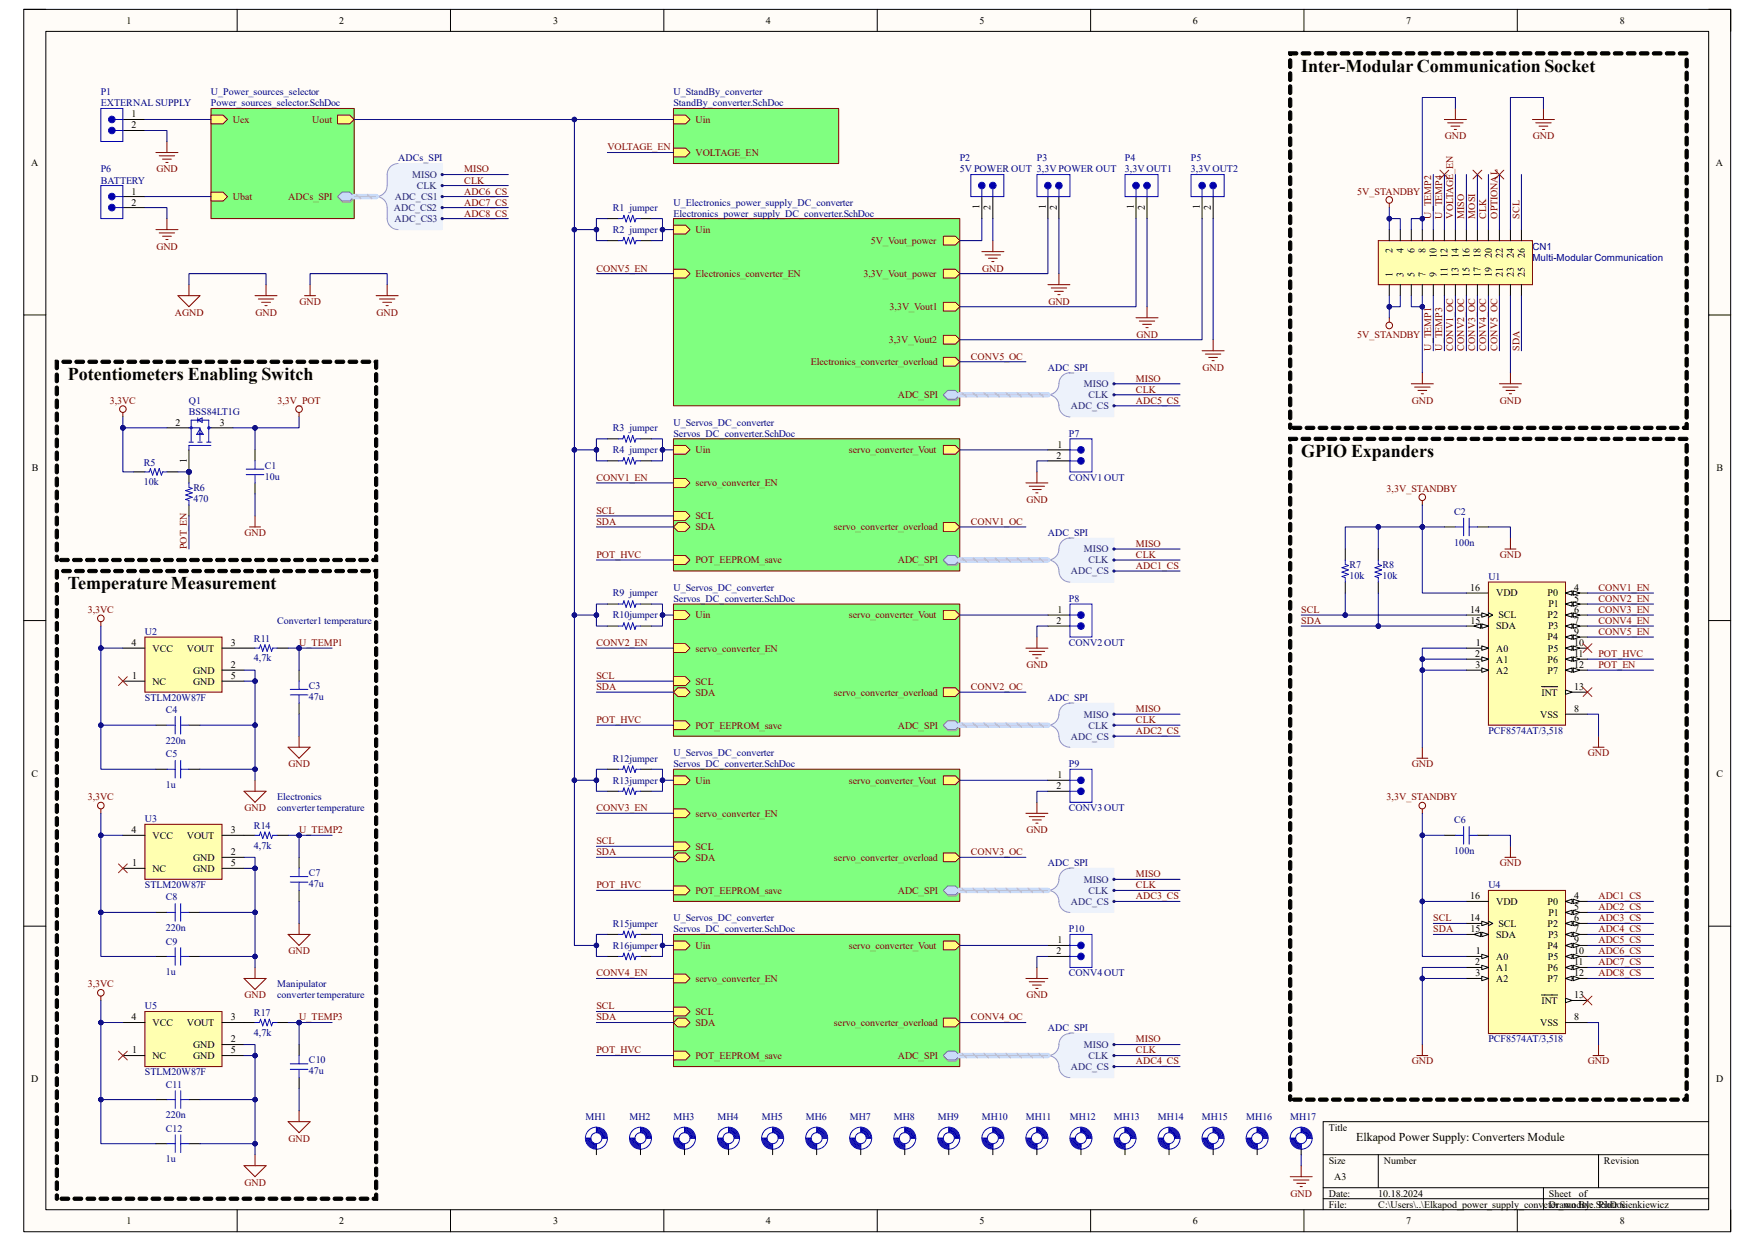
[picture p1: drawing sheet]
<svg xmlns="http://www.w3.org/2000/svg" width="297mm" height="210mm" viewBox="0 0 297 210" stroke-linecap="round" stroke-linejoin="round" font-family="sans-serif">
<defs><g id="words">
<g font-size="3">
<text x="220.2" y="12.1">Inter-Modular Communication Socket</text>
<text x="11.5" y="64.3">Potentiometers Enabling Switch</text>
<text x="220.2" y="77.3">GPIO Expanders</text>
<text x="11.5" y="99.7">Temperature Measurement</text>
</g>
<text font-size="2" x="229.5" y="193.1">Elkapod Power Supply: Converters Module</text>
<g font-size="1.7">
<text x="21.4" y="4">1</text>
<text x="57.4" y="4">2</text>
<text x="93.6" y="4">3</text>
<text x="129.6" y="4">4</text>
<text x="165.8" y="4">5</text>
<text x="201.8" y="4">6</text>
<text x="238" y="4">7</text>
<text x="274.1" y="4">8</text>
<text x="22.3" y="21.7">2</text>
<text x="22.3" y="19.9">1</text>
<text x="5.3" y="28">A</text>
<text x="290.4" y="28">A</text>
<text x="22.3" y="34.8">2</text>
<text x="22.3" y="32.9">1</text>
<text x="165.8" y="35.4" transform="rotate(-90 165.8 35.4)">1</text>
<text x="167.6" y="35.5" transform="rotate(-90 167.6 35.5)">2</text>
<text x="177" y="35.4" transform="rotate(-90 177 35.4)">1</text>
<text x="178.9" y="35.5" transform="rotate(-90 178.9 35.5)">2</text>
<text x="191.9" y="35.4" transform="rotate(-90 191.9 35.4)">1</text>
<text x="193.8" y="35.5" transform="rotate(-90 193.8 35.5)">2</text>
<text x="203.1" y="35.4" transform="rotate(-90 203.1 35.4)">1</text>
<text x="204.9" y="35.5" transform="rotate(-90 204.9 35.5)">2</text>
<text x="235.7" y="46.9" transform="rotate(-90 235.7 46.9)">1</text>
<text x="235.7" y="42.8" transform="rotate(-90 235.7 42.8)">2</text>
<text x="237.5" y="46.9" transform="rotate(-90 237.5 46.9)">3</text>
<text x="237.5" y="42.8" transform="rotate(-90 237.5 42.8)">4</text>
<text x="239.4" y="46.9" transform="rotate(-90 239.4 46.9)">5</text>
<text x="239.4" y="42.8" transform="rotate(-90 239.4 42.8)">6</text>
<text x="241.3" y="46.9" transform="rotate(-90 241.3 46.9)">7</text>
<text x="241.3" y="42.8" transform="rotate(-90 241.3 42.8)">8</text>
<text x="243.1" y="46.9" transform="rotate(-90 243.1 46.9)">9</text>
<text x="243.1" y="43.6" transform="rotate(-90 243.1 43.6)">10</text>
<text x="245" y="46.9" transform="rotate(-90 245 46.9)">11</text>
<text x="245" y="43.6" transform="rotate(-90 245 43.6)">12</text>
<text x="246.8" y="46.9" transform="rotate(-90 246.8 46.9)">13</text>
<text x="246.8" y="43.6" transform="rotate(-90 246.8 43.6)">14</text>
<text x="248.7" y="46.9" transform="rotate(-90 248.7 46.9)">15</text>
<text x="248.7" y="43.6" transform="rotate(-90 248.7 43.6)">16</text>
<text x="250.6" y="46.9" transform="rotate(-90 250.6 46.9)">17</text>
<text x="250.6" y="43.6" transform="rotate(-90 250.6 43.6)">18</text>
<text x="252.5" y="46.9" transform="rotate(-90 252.5 46.9)">19</text>
<text x="252.5" y="43.6" transform="rotate(-90 252.5 43.6)">20</text>
<text x="254.3" y="46.9" transform="rotate(-90 254.3 46.9)">21</text>
<text x="254.3" y="43.6" transform="rotate(-90 254.3 43.6)">22</text>
<text x="256.2" y="46.9" transform="rotate(-90 256.2 46.9)">23</text>
<text x="256.2" y="43.6" transform="rotate(-90 256.2 43.6)">24</text>
<text x="258.1" y="46.9" transform="rotate(-90 258.1 46.9)">25</text>
<text x="258.1" y="43.6" transform="rotate(-90 258.1 43.6)">26</text>
<text x="29.7" y="72.1">2</text>
<text x="37.2" y="72.1">3</text>
<text x="178.8" y="77.6">2</text>
<text x="178.9" y="75.8">1</text>
<text x="5.4" y="79.8">B</text>
<text x="31.6" y="78.3" transform="rotate(-90 31.6 78.3)">1</text>
<text x="290.5" y="79.8">B</text>
<text x="248.8" y="100">16</text>
<text x="253.2" y="100.9">VDD</text>
<text x="261.9" y="100.9">P0</text>
<text x="266.4" y="100">4</text>
<text x="266.4" y="101.9">5</text>
<text x="178.8" y="105.6">2</text>
<text x="178.9" y="103.7">1</text>
<text x="248.8" y="103.7">14</text>
<text x="248.8" y="105.6">15</text>
<text x="253.2" y="106.5">SDA</text>
<text x="253.6" y="104.6">SCL</text>
<text x="261.9" y="104.6">P2</text>
<text x="262" y="106.5">P3</text>
<text x="262" y="102.8">P1</text>
<text x="266.4" y="103.7">6</text>
<text x="266.4" y="105.6">7</text>
<text x="266.4" y="107.4">9</text>
<text x="22.3" y="109.3">4</text>
<text x="25.8" y="110.3">VCC</text>
<text x="31.6" y="110.3">VOUT</text>
<text x="39.1" y="113.1">2</text>
<text x="39.1" y="109.3">3</text>
<text x="249.6" y="111.2">2</text>
<text x="249.7" y="113.1">3</text>
<text x="249.8" y="109.3">1</text>
<text x="253.2" y="110.3">A0</text>
<text x="253.2" y="112.1">A1</text>
<text x="261.9" y="108.4">P4</text>
<text x="261.9" y="112.1">P6</text>
<text x="262" y="110.3">P5</text>
<text x="266.4" y="109.3">10</text>
<text x="266.4" y="111.2">11</text>
<text x="266.4" y="113.1">12</text>
<text x="22.4" y="114.9">1</text>
<text x="25.8" y="115.9">NC</text>
<text x="32.7" y="114">GND</text>
<text x="32.7" y="115.9">GND</text>
<text x="39.1" y="114.9">5</text>
<text x="253.2" y="114">A2</text>
<text x="260.9" y="117.7">INT</text>
<text x="261.9" y="114">P7</text>
<text x="266.4" y="116.8">13</text>
<text x="260.6" y="121.5">VSS</text>
<text x="266.4" y="120.5">8</text>
<text x="5.3" y="131.4">C</text>
<text x="178.9" y="131.7">1</text>
<text x="290.5" y="131.4">C</text>
<text x="178.8" y="133.6">2</text>
<text x="22.3" y="141">4</text>
<text x="25.8" y="141.9">VCC</text>
<text x="31.6" y="141.9">VOUT</text>
<text x="39.1" y="141">3</text>
<text x="22.4" y="146.6">1</text>
<text x="25.8" y="147.5">NC</text>
<text x="32.7" y="145.7">GND</text>
<text x="32.7" y="147.5">GND</text>
<text x="39.1" y="144.7">2</text>
<text x="39.1" y="146.6">5</text>
<text x="248.8" y="152.2">16</text>
<text x="248.8" y="155.9">14</text>
<text x="253.2" y="153.1">VDD</text>
<text x="261.9" y="153.1">P0</text>
<text x="262" y="155">P1</text>
<text x="266.4" y="152.2">4</text>
<text x="266.4" y="154.1">5</text>
<text x="266.4" y="155.9">6</text>
<text x="178.8" y="161.5">2</text>
<text x="178.9" y="159.6">1</text>
<text x="248.8" y="157.8">15</text>
<text x="249.8" y="161.5">1</text>
<text x="253.2" y="158.7">SDA</text>
<text x="253.6" y="156.8">SCL</text>
<text x="261.9" y="156.8">P2</text>
<text x="261.9" y="160.6">P4</text>
<text x="262" y="158.7">P3</text>
<text x="266.4" y="157.8">7</text>
<text x="266.4" y="159.6">9</text>
<text x="266.4" y="161.5">10</text>
<text x="249.6" y="163.4">2</text>
<text x="249.7" y="165.2">3</text>
<text x="253.2" y="162.4">A0</text>
<text x="253.2" y="164.3">A1</text>
<text x="253.2" y="166.2">A2</text>
<text x="261.9" y="164.3">P6</text>
<text x="261.9" y="166.2">P7</text>
<text x="262" y="162.4">P5</text>
<text x="266.4" y="163.4">11</text>
<text x="266.4" y="165.2">12</text>
<text x="22.3" y="172.7">4</text>
<text x="25.8" y="173.6">VCC</text>
<text x="31.6" y="173.6">VOUT</text>
<text x="39.1" y="172.7">3</text>
<text x="260.6" y="173.6">VSS</text>
<text x="260.9" y="169.9">INT</text>
<text x="266.4" y="169">13</text>
<text x="266.4" y="172.7">8</text>
<text x="22.4" y="178.3">1</text>
<text x="25.8" y="179.2">NC</text>
<text x="32.7" y="177.3">GND</text>
<text x="32.7" y="179.2">GND</text>
<text x="39.1" y="176.4">2</text>
<text x="39.1" y="178.3">5</text>
<text x="5.3" y="183.2">D</text>
<text x="290.4" y="183.2">D</text>
<text x="224.9" y="191.3">Title</text>
<text x="224.9" y="196.9">Size</text>
<text x="234.2" y="196.9">Number</text>
<text x="271.4" y="196.9">Revision</text>
<text x="224.9" y="202.5">Date:</text>
<text x="225.8" y="199.7">A3</text>
<text x="233.3" y="202.5">10.18.2024</text>
<text x="262.1" y="202.5">Sheet</text>
<text x="267.2" y="202.5">of</text>
<text x="21.4" y="207.2">1</text>
<text x="57.4" y="207.2">2</text>
<text x="93.6" y="207.2">3</text>
<text x="129.6" y="207.2">4</text>
<text x="165.8" y="207.2">5</text>
<text x="201.8" y="207.2">6</text>
<text x="224.9" y="204.4">File:</text>
<text x="233.3" y="204.4">C:\Users\..\Elkapod_power_supply_conveter_module.SchDoc</text>
<text x="238" y="207.2">7</text>
<text x="262.1" y="204.4">Drawn By: Piotr Sienkiewicz</text>
<text x="274.1" y="207.2">8</text>
</g>
<g font-size="1.7" fill="#000080">
<text x="17.1" y="16.1">P1</text>
<text x="17.1" y="18">EXTERNAL SUPPLY</text>
<text x="35.7" y="16.1">U_Power_sources_selector</text>
<text x="35.7" y="18">Power_sources_selector.SchDoc</text>
<text x="114" y="16.1">U_StandBy_converter</text>
<text x="114" y="18">StandBy_converter.SchDoc</text>
<text x="17.1" y="29.2">P6</text>
<text x="67.4" y="27.3">ADCs_SPI</text>
<text x="162.4" y="27.3">P2</text>
<text x="162.4" y="29.2">5V POWER OUT 3,3V POWER OUT</text>
<text x="175.5" y="27.3">P3</text>
<text x="190.4" y="27.3">P4</text>
<text x="190.4" y="29.2">3,3V OUT1</text>
<text x="201.5" y="27.3">P5</text>
<text x="201.5" y="29.2">3,3V OUT2</text>
<text x="17.1" y="31.1">BATTERY</text>
<text x="103.7" y="35.7">R1 jumper</text>
<text x="114" y="34.8">U_Electronics_power_supply_DC_converter</text>
<text x="103.7" y="39.5">R2 jumper</text>
<text x="114" y="36.7">Electronics_power_supply_DC_converter.SchDoc</text>
<text x="259.3" y="42.2">CN1</text>
<text x="259.3" y="44.1">Multi-Modular Communication</text>
<text x="177.3" y="62.7">ADC_SPI</text>
<text x="32" y="68.3">Q1</text>
<text x="32" y="70.2">BSS84LT1G</text>
<text x="103.7" y="76.7">R4 jumper</text>
<text x="103.7" y="73">R3 jumper</text>
<text x="114" y="72.1">U_Servos_DC_converter</text>
<text x="114" y="73.9">Servos_DC_converter.SchDoc</text>
<text x="180.9" y="73.9">P7</text>
<text x="24.3" y="82.1">10k</text>
<text x="24.3" y="78.8">R5</text>
<text x="32.7" y="83.1">R6</text>
<text x="44.8" y="81.2">10u</text>
<text x="44.8" y="79.3">C1</text>
<text x="180.9" y="81.4">CONV1 OUT</text>
<text x="32.7" y="84.9">470</text>
<text x="246.1" y="87.2">C2</text>
<text x="177.3" y="90.7">ADC_SPI</text>
<text x="246.1" y="92.4">100n</text>
<text x="103.7" y="100.9">R9 jumper</text>
<text x="114" y="100">U_Servos_DC_converter</text>
<text x="114" y="101.9">Servos_DC_converter.SchDoc</text>
<text x="180.9" y="101.9">P8</text>
<text x="228.4" y="98">10k</text>
<text x="228.4" y="96.1">R7</text>
<text x="234" y="98">10k</text>
<text x="234" y="96.1">R8</text>
<text x="251.9" y="98.1">U1</text>
<text x="24.5" y="107.4">U2</text>
<text x="46.9" y="105.6">Converter1 temperature</text>
<text x="103.7" y="104.6">R10jumper</text>
<text x="43" y="111.9">4,7k</text>
<text x="43" y="108.6">R11</text>
<text x="180.9" y="109.3">CONV2 OUT</text>
<text x="24.5" y="118.7">STLM20W87F</text>
<text x="52.3" y="118.4">47u</text>
<text x="52.3" y="116.6">C3</text>
<text x="177.3" y="118.7">ADC_SPI</text>
<text x="28.1" y="125.9">220n</text>
<text x="28.1" y="120.7">C4</text>
<text x="251.9" y="124.2">PCF8574AT/3,518</text>
<text x="28.1" y="128.1">C5</text>
<text x="103.7" y="128.9">R12jumper</text>
<text x="114" y="128">U_Servos_DC_converter</text>
<text x="114" y="129.8">Servos_DC_converter.SchDoc</text>
<text x="180.9" y="129.8">P9</text>
<text x="28.1" y="133.3">1u</text>
<text x="46.9" y="137.3">converter temperature</text>
<text x="46.9" y="135.4">Electronics</text>
<text x="103.7" y="132.6">R13jumper</text>
<text x="180.9" y="137.3">CONV3 OUT</text>
<text x="24.5" y="139.1">U3</text>
<text x="43" y="143.6">4,7k</text>
<text x="43" y="140.3">R14</text>
<text x="246.1" y="139.3">C6</text>
<text x="52.3" y="148.3">C7</text>
<text x="177.3" y="146.6">ADC_SPI</text>
<text x="246.1" y="144.6">100n</text>
<text x="24.5" y="150.3">STLM20W87F</text>
<text x="28.1" y="152.4">C8</text>
<text x="52.3" y="150.2">47u</text>
<text x="114" y="155.9">U_Servos_DC_converter</text>
<text x="251.9" y="150.3">U4</text>
<text x="28.1" y="157.6">220n</text>
<text x="28.1" y="159.9">C9</text>
<text x="103.7" y="160.6">R16jumper</text>
<text x="103.7" y="156.8">R15jumper</text>
<text x="114" y="157.8">Servos_DC_converter.SchDoc</text>
<text x="180.9" y="157.8">P10</text>
<text x="28.1" y="165.1">1u</text>
<text x="46.9" y="167.1">Manipulator</text>
<text x="180.9" y="165.2">CONV4 OUT</text>
<text x="24.5" y="170.8">U5</text>
<text x="43" y="172">R17</text>
<text x="46.9" y="169">converter temperature</text>
<text x="43" y="175.3">4,7k</text>
<text x="52.3" y="180">C10</text>
<text x="177.3" y="174.5">ADC_SPI</text>
<text x="251.9" y="176.4">PCF8574AT/3,518</text>
<text x="24.5" y="182">STLM20W87F</text>
<text x="28.1" y="184.1">C11</text>
<text x="52.3" y="181.8">47u</text>
<text x="28.1" y="189.3">220n</text>
<text x="28.1" y="191.5">C12</text>
<text x="99.1" y="189.5">MH1</text>
<text x="106.5" y="189.5">MH2</text>
<text x="114" y="189.5">MH3</text>
<text x="121.4" y="189.5">MH4</text>
<text x="128.9" y="189.5">MH5</text>
<text x="136.4" y="189.5">MH6</text>
<text x="143.8" y="189.5">MH7</text>
<text x="151.3" y="189.5">MH8</text>
<text x="158.7" y="189.5">MH9</text>
<text x="166.2" y="189.5">MH10</text>
<text x="173.6" y="189.5">MH11</text>
<text x="181.1" y="189.5">MH12</text>
<text x="188.5" y="189.5">MH13</text>
<text x="196" y="189.5">MH14</text>
<text x="203.4" y="189.5">MH15</text>
<text x="210.9" y="189.5">MH16</text>
<text x="218.4" y="189.5">MH17</text>
<text x="28.1" y="196.7">1u</text>
</g>
<g font-size="1.7" fill="#800000">
<text x="39.4" y="20.8">Uex</text>
<text x="52.8" y="20.8">Uout</text>
<text x="117.7" y="20.8">Uin</text>
<text x="244.5" y="23.6">GND</text>
<text x="259.4" y="23.6">GND</text>
<text x="26.5" y="29.2">GND</text>
<text x="78.6" y="29.2">MISO</text>
<text x="102.8" y="25.4">VOLTAGE_EN</text>
<text x="117.7" y="26.4">VOLTAGE_EN</text>
<text x="39.4" y="33.9">Ubat</text>
<text x="48.8" y="33.9">ADCs_SPI</text>
<text x="78.6" y="31.1">CLK</text>
<text x="78.6" y="32.9">ADC6_CS</text>
<text x="78.6" y="34.8">ADC7_CS</text>
<text x="229.7" y="32.9">5V_STANDBY</text>
<text x="78.6" y="36.7">ADC8_CS</text>
<text x="117.7" y="39.5">Uin</text>
<text x="147.4" y="41.3">5V_Vout_power</text>
<text x="242.2" y="37" transform="rotate(-90 242.2 37)">U_TEMP2</text>
<text x="244" y="37" transform="rotate(-90 244 37)">U_TEMP4</text>
<text x="245.9" y="37" transform="rotate(-90 245.9 37)">VOLTAGE_EN</text>
<text x="247.8" y="37" transform="rotate(-90 247.8 37)">MISO</text>
<text x="249.6" y="37" transform="rotate(-90 249.6 37)">MOSI</text>
<text x="251.5" y="37" transform="rotate(-90 251.5 37)">CLK</text>
<text x="253.4" y="37" transform="rotate(-90 253.4 37)">OPTIONAL</text>
<text x="257.1" y="37" transform="rotate(-90 257.1 37)">SCL</text>
<text x="26.5" y="42.2">GND</text>
<text x="100.9" y="46">CONV5_EN</text>
<text x="117.7" y="46.9">Electronics_converter_EN</text>
<text x="146.1" y="46.9">3,3V_Vout_power</text>
<text x="166.2" y="46">GND</text>
<text x="29.6" y="53.4">AGND</text>
<text x="43.2" y="53.4">GND</text>
<text x="50.7" y="51.6">GND</text>
<text x="63.7" y="53.4">GND</text>
<text x="150.5" y="52.5">3,3V_Vout1</text>
<text x="177.4" y="51.6">GND</text>
<text x="150.4" y="58.1">3,3V_Vout2</text>
<text x="192.3" y="57.1">GND</text>
<text x="229.7" y="57.1">5V_STANDBY</text>
<text x="242.2" y="59.3" transform="rotate(-90 242.2 59.3)">U_TEMP1</text>
<text x="244" y="59.3" transform="rotate(-90 244 59.3)">U_TEMP3</text>
<text x="245.9" y="59.3" transform="rotate(-90 245.9 59.3)">CONV1_OC</text>
<text x="247.8" y="59.3" transform="rotate(-90 247.8 59.3)">CONV2_OC</text>
<text x="249.6" y="59.3" transform="rotate(-90 249.6 59.3)">CONV3_OC</text>
<text x="251.5" y="59.3" transform="rotate(-90 251.5 59.3)">CONV4_OC</text>
<text x="253.4" y="59.3" transform="rotate(-90 253.4 59.3)">CONV5_OC</text>
<text x="257.1" y="59.3" transform="rotate(-90 257.1 59.3)">SDA</text>
<text x="137.2" y="61.8">Electronics_converter_overload</text>
<text x="164.3" y="60.9">CONV5_OC</text>
<text x="192.2" y="64.6">MISO</text>
<text x="203.5" y="62.7">GND</text>
<text x="18.6" y="68.3">3,3VC</text>
<text x="46.9" y="68.3">3,3V_POT</text>
<text x="151.9" y="67.4">ADC_SPI</text>
<text x="192.2" y="66.5">CLK</text>
<text x="192.2" y="68.3">ADC5_CS</text>
<text x="238.9" y="68.3">GND</text>
<text x="253.8" y="68.3">GND</text>
<text x="117.7" y="76.7">Uin</text>
<text x="143.6" y="76.7">servo_converter_Vout</text>
<text x="100.9" y="81.4">CONV1_EN</text>
<text x="117.7" y="82.3">servo_converter_EN</text>
<text x="234.7" y="83.2">3,3V_STANDBY</text>
<text x="100.9" y="87">SCL</text>
<text x="100.9" y="88.8">SDA</text>
<text x="117.7" y="89.7">SDA</text>
<text x="117.7" y="87.9">SCL</text>
<text x="141.1" y="89.7">servo_converter_overload</text>
<text x="164.3" y="88.8">CONV1_OC</text>
<text x="173.7" y="85.1">GND</text>
<text x="31.6" y="92.9" transform="rotate(-90 31.6 92.9)">POT_EN</text>
<text x="41.4" y="90.7">GND</text>
<text x="100.9" y="94.4">POT_HVC</text>
<text x="117.7" y="95.3">POT_EEPROM_save</text>
<text x="151.9" y="95.3">ADC_SPI</text>
<text x="192.2" y="92.5">MISO</text>
<text x="192.2" y="94.4">CLK</text>
<text x="253.8" y="94.4">GND</text>
<text x="192.2" y="96.3">ADC1_CS</text>
<text x="270.5" y="100">CONV1_EN</text>
<text x="270.5" y="101.9">CONV2_EN</text>
<text x="14.9" y="103.7">3,3VC</text>
<text x="117.7" y="104.6">Uin</text>
<text x="143.6" y="104.6">servo_converter_Vout</text>
<text x="220.2" y="103.7">SCL</text>
<text x="220.2" y="105.6">SDA</text>
<text x="270.5" y="103.7">CONV3_EN</text>
<text x="270.5" y="105.6">CONV4_EN</text>
<text x="270.5" y="107.4">CONV5_EN</text>
<text x="50.6" y="109.3">U_TEMP1</text>
<text x="100.9" y="109.3">CONV2_EN</text>
<text x="117.7" y="110.3">servo_converter_EN</text>
<text x="173.7" y="113.1">GND</text>
<text x="270.5" y="111.2">POT_HVC</text>
<text x="270.5" y="113.1">POT_EN</text>
<text x="100.9" y="114.9">SCL</text>
<text x="100.9" y="116.8">SDA</text>
<text x="117.7" y="117.7">SDA</text>
<text x="117.7" y="115.9">SCL</text>
<text x="141.1" y="117.7">servo_converter_overload</text>
<text x="164.3" y="116.8">CONV2_OC</text>
<text x="100.9" y="122.4">POT_HVC</text>
<text x="117.7" y="123.3">POT_EEPROM_save</text>
<text x="151.9" y="123.3">ADC_SPI</text>
<text x="192.2" y="120.5">MISO</text>
<text x="192.2" y="122.4">CLK</text>
<text x="192.2" y="124.2">ADC2_CS</text>
<text x="48.8" y="129.8">GND</text>
<text x="238.9" y="129.8">GND</text>
<text x="268.7" y="128">GND</text>
<text x="14.9" y="135.4">3,3VC</text>
<text x="41.4" y="137.3">GND</text>
<text x="100.9" y="137.3">CONV3_EN</text>
<text x="117.7" y="132.6">Uin</text>
<text x="143.6" y="132.6">servo_converter_Vout</text>
<text x="234.7" y="135.4">3,3V_STANDBY</text>
<text x="50.6" y="141">U_TEMP2</text>
<text x="100.9" y="142.9">SCL</text>
<text x="117.7" y="138.2">servo_converter_EN</text>
<text x="117.7" y="143.8">SCL</text>
<text x="173.7" y="141">GND</text>
<text x="100.9" y="144.7">SDA</text>
<text x="117.7" y="145.7">SDA</text>
<text x="141.1" y="145.7">servo_converter_overload</text>
<text x="164.3" y="144.7">CONV3_OC</text>
<text x="192.2" y="148.5">MISO</text>
<text x="253.8" y="146.6">GND</text>
<text x="100.9" y="150.3">POT_HVC</text>
<text x="117.7" y="151.3">POT_EEPROM_save</text>
<text x="151.9" y="151.3">ADC_SPI</text>
<text x="192.2" y="150.3">CLK</text>
<text x="192.2" y="152.2">ADC3_CS</text>
<text x="242.6" y="155.9">SCL</text>
<text x="270.5" y="152.2">ADC1_CS</text>
<text x="270.5" y="154.1">ADC2_CS</text>
<text x="270.5" y="155.9">ADC3_CS</text>
<text x="48.8" y="161.5">GND</text>
<text x="117.7" y="160.6">Uin</text>
<text x="143.6" y="160.6">servo_converter_Vout</text>
<text x="242.6" y="157.8">SDA</text>
<text x="270.5" y="157.8">ADC4_CS</text>
<text x="270.5" y="159.6">ADC5_CS</text>
<text x="270.5" y="161.5">ADC6_CS</text>
<text x="14.9" y="167.1">3,3VC</text>
<text x="100.9" y="165.2">CONV4_EN</text>
<text x="117.7" y="166.2">servo_converter_EN</text>
<text x="270.5" y="163.4">ADC7_CS</text>
<text x="270.5" y="165.2">ADC8_CS</text>
<text x="41.4" y="169">GND</text>
<text x="50.6" y="172.7">U_TEMP3</text>
<text x="100.9" y="170.8">SCL</text>
<text x="100.9" y="172.7">SDA</text>
<text x="117.7" y="173.6">SDA</text>
<text x="117.7" y="171.7">SCL</text>
<text x="141.1" y="173.6">servo_converter_overload</text>
<text x="164.3" y="172.7">CONV4_OC</text>
<text x="173.7" y="169">GND</text>
<text x="100.9" y="178.3">POT_HVC</text>
<text x="117.7" y="179.2">POT_EEPROM_save</text>
<text x="151.9" y="179.2">ADC_SPI</text>
<text x="192.2" y="176.4">MISO</text>
<text x="192.2" y="178.3">CLK</text>
<text x="192.2" y="180.1">ADC4_CS</text>
<text x="238.9" y="180.1">GND</text>
<text x="268.7" y="180.1">GND</text>
<text x="48.8" y="193.2">GND</text>
<text x="41.4" y="200.7">GND</text>
<text x="218.4" y="202.5">GND</text>
</g>
<g font-size="1.7" fill="#003a70">
<text x="66.7" y="35.7">ADC_CS2</text>
<text x="66.8" y="33.9">ADC_CS1</text>
<text x="69.8" y="30.1">MISO</text>
<text x="70.5" y="32">CLK</text>
<text x="66.8" y="37.6">ADC_CS3</text>
<text x="183.4" y="65.5">MISO</text>
<text x="181.2" y="69.3">ADC_CS</text>
<text x="184.2" y="67.4">CLK</text>
<text x="183.4" y="93.5">MISO</text>
<text x="184.2" y="95.3">CLK</text>
<text x="181.2" y="97.2">ADC_CS</text>
<text x="181.2" y="125.2">ADC_CS</text>
<text x="183.4" y="121.5">MISO</text>
<text x="184.2" y="123.3">CLK</text>
<text x="183.4" y="149.4">MISO</text>
<text x="181.2" y="153.1">ADC_CS</text>
<text x="184.2" y="151.3">CLK</text>
<text x="183.4" y="177.3">MISO</text>
<text x="184.2" y="179.2">CLK</text>
<text x="181.2" y="181.1">ADC_CS</text>
</g>
</g></defs>
<path d="M4 1.6h288.9v206.8h-288.9z" fill-rule="evenodd" fill="#fffcf8"/>
<path d="M4 1.6h288.9v206.8h-288.9z" fill="none" stroke="#000" stroke-width=".17"/>
<path d="M7.8 5.3h281.4v199.4h-281.4z" fill-rule="evenodd" fill="#fffcf8"/>
<g fill="none" stroke="#000" stroke-width=".17">
<path d="M4 1.6h3.7M7.8 5.3h281.4v199.4h-281.4zM40.1 1.6v3.7M76.2 1.6v3.7M112.3 1.6v3.7M148.5 1.6v3.7M184.6 1.6v3.7M220.7 1.6v3.7M256.8 1.6v3.7M289.2 1.6h3.7v3.7M4 53.3h3.7M289.2 53.3h3.7"/>
<path d="M4 105h3.8M289.2 105h3.7M4 156.7h3.8M289.2 156.7h3.7M223.9 195.4h65.3M233.3 195.4v5.6M270.5 195.4v5.6M289.2 189.8h-65.3v14.9M40.1 204.7v3.7M76.2 204.7v3.7M112.4 204.7v3.7M148.5 204.7v3.7"/>
<path d="M184.6 204.7v3.7M220.7 204.7v3.7M223.9 201h65.3M223.9 202.9h65.3M256.8 204.7v3.7M261.2 201v3.7M292.9 204.7v3.7"/>
</g>
<path d="M35.7 18.4h24.2v18.6h-24.2z" fill-rule="evenodd" fill="#80ff80"/>
<path d="M35.7 18.4h24.2v18.6h-24.2z" fill="none" stroke="#800000" stroke-width=".17"/>
<path d="M35.7 32.5h2.1l.7 .8-.7 .7h-2.1z" fill-rule="evenodd" fill="#ffff80"/>
<path d="M35.7 32.5h2.1l.7 .8-.7 .7h-2.1z" fill="none" stroke="#800000" stroke-width=".17"/>
<path d="M57.1 19.5h2.1l.7 .7-.7 .8h-2.1z" fill-rule="evenodd" fill="#ffff80"/>
<path d="M57.1 19.5h2.1l.7 .7-.7 .8h-2.1z" fill="none" stroke="#800000" stroke-width=".17"/>
<path d="M35.7 19.5h2.1l.7 .7-.7 .8h-2.1z" fill-rule="evenodd" fill="#ffff80"/>
<path d="M35.7 19.5h2.1l.7 .7-.7 .8h-2.1z" fill="none" stroke="#800000" stroke-width=".17"/>
<path d="M58 32.7h1.3l.7 .8-.7 .7h-1.3l-.8-.7z" fill-rule="evenodd" fill="#bac0ca"/>
<path d="M58 32.7h1.3l.7 .8-.7 .7h-1.3l-.8-.7z" fill="none" stroke="#a6acb6" stroke-width=".17"/>
<path d="M57.1 33.3l.8-.8h1.3l.7 .8-.7 .7h-1.3z" fill-rule="evenodd" fill="#d5e4ff"/>
<path d="M57.1 33.3l.8-.8h1.3l.7 .8-.7 .7h-1.3z" fill="none" stroke="#71809b" stroke-width=".17"/>
<path d="M26.4 25.8h3.7M26.4 38.9h3.7M26.9 26.4h2.7M26.9 39.4h2.7M27.5 26.9h1.5M27.5 40h1.5M28.1 27.5h.3M28.2 23.9v1.9M28.2 37v1.9M28.1 40.5h.3" fill="none" stroke="#800000" stroke-width=".17"/>
<path d="M114 18.4h27.9v9.3h-27.9z" fill-rule="evenodd" fill="#80ff80"/>
<path d="M114 18.4h27.9v9.3h-27.9z" fill="none" stroke="#800000" stroke-width=".17"/>
<path d="M114 19.5h2l.8 .7-.8 .8h-2z" fill-rule="evenodd" fill="#ffff80"/>
<path d="M114 19.5h2l.8 .7-.8 .8h-2z" fill="none" stroke="#800000" stroke-width=".17"/>
<path d="M114 25.1h2l.8 .7-.8 .8h-2z" fill-rule="evenodd" fill="#ffff80"/>
<path d="M114 25.1h2l.8 .7-.8 .8h-2z" fill="none" stroke="#800000" stroke-width=".17"/>
<path d="M114 74.3h48.4v22.3h-48.4z" fill-rule="evenodd" fill="#80ff80"/>
<path d="M114 74.3h48.4v22.3h-48.4z" fill="none" stroke="#800000" stroke-width=".17"/>
<path d="M114 75.4h2l.8 .7-.8 .8h-2z" fill-rule="evenodd" fill="#ffff80"/>
<path d="M114 75.4h2l.8 .7-.8 .8h-2z" fill="none" stroke="#800000" stroke-width=".17"/>
<path d="M114 81h2l.8 .7-.8 .8h-2z" fill-rule="evenodd" fill="#ffff80"/>
<path d="M114 81h2l.8 .7-.8 .8h-2z" fill="none" stroke="#800000" stroke-width=".17"/>
<path d="M159.6 88.4h2.1l.7 .8-.7 .7h-2.1z" fill-rule="evenodd" fill="#ffff80"/>
<path d="M159.6 88.4h2.1l.7 .8-.7 .7h-2.1z" fill="none" stroke="#800000" stroke-width=".17"/>
<path d="M159.6 75.4h2.1l.7 .7-.7 .8h-2.1z" fill-rule="evenodd" fill="#ffff80"/>
<path d="M159.6 75.4h2.1l.7 .7-.7 .8h-2.1z" fill="none" stroke="#800000" stroke-width=".17"/>
<path d="M114 94h2l.8 .8-.8 .7h-2z" fill-rule="evenodd" fill="#ffff80"/>
<path d="M114 94h2l.8 .8-.8 .7h-2z" fill="none" stroke="#800000" stroke-width=".17"/>
<path d="M114 89.2l.7-.8h1.3l.8 .8-.8 .7h-1.3z" fill-rule="evenodd" fill="#ffff80"/>
<path d="M114 89.2l.7-.8h1.3l.8 .8-.8 .7h-1.3z" fill="none" stroke="#800000" stroke-width=".17"/>
<path d="M114 86.6h2l.8 .7-.8 .8h-2z" fill-rule="evenodd" fill="#ffff80"/>
<path d="M114 86.6h2l.8 .7-.8 .8h-2z" fill="none" stroke="#800000" stroke-width=".17"/>
<path d="M159.7 95l.8-.8h1.3l.7 .8-.7 .7h-1.3z" fill-rule="evenodd" fill="#bac0ca"/>
<path d="M159.7 95l.8-.8h1.3l.7 .8-.7 .7h-1.3z" fill="none" stroke="#a6acb6" stroke-width=".17"/>
<path d="M159.6 94.8l.8-.8h1.3l.7 .8-.7 .7h-1.3z" fill-rule="evenodd" fill="#d5e4ff"/>
<path d="M159.6 94.8l.8-.8h1.3l.7 .8-.7 .7h-1.3z" fill="none" stroke="#71809b" stroke-width=".17"/>
<path d="M114 37h48.4v31.7h-48.4z" fill-rule="evenodd" fill="#80ff80"/>
<path d="M114 37h48.4v31.7h-48.4z" fill="none" stroke="#800000" stroke-width=".17"/>
<path d="M114 38.1h2l.8 .8-.8 .7h-2z" fill-rule="evenodd" fill="#ffff80"/>
<path d="M114 38.1h2l.8 .8-.8 .7h-2z" fill="none" stroke="#800000" stroke-width=".17"/>
<path d="M114 45.6h2l.8 .7-.8 .8h-2z" fill-rule="evenodd" fill="#ffff80"/>
<path d="M114 45.6h2l.8 .7-.8 .8h-2z" fill="none" stroke="#800000" stroke-width=".17"/>
<path d="M159.6 60.5h2.1l.7 .7-.7 .8h-2.1z" fill-rule="evenodd" fill="#ffff80"/>
<path d="M159.6 60.5h2.1l.7 .7-.7 .8h-2.1z" fill="none" stroke="#800000" stroke-width=".17"/>
<path d="M159.6 56.7h2.1l.7 .8-.7 .7h-2.1z" fill-rule="evenodd" fill="#ffff80"/>
<path d="M159.6 56.7h2.1l.7 .8-.7 .7h-2.1z" fill="none" stroke="#800000" stroke-width=".17"/>
<path d="M159.6 51.2h2.1l.7 .7-.7 .8h-2.1z" fill-rule="evenodd" fill="#ffff80"/>
<path d="M159.6 51.2h2.1l.7 .7-.7 .8h-2.1z" fill="none" stroke="#800000" stroke-width=".17"/>
<path d="M159.6 45.6h2.1l.7 .7-.7 .8h-2.1z" fill-rule="evenodd" fill="#ffff80"/>
<path d="M159.6 45.6h2.1l.7 .7-.7 .8h-2.1z" fill="none" stroke="#800000" stroke-width=".17"/>
<path d="M159.6 40h2.1l.7 .7-.7 .8h-2.1z" fill-rule="evenodd" fill="#ffff80"/>
<path d="M159.6 40h2.1l.7 .7-.7 .8h-2.1z" fill="none" stroke="#800000" stroke-width=".17"/>
<path d="M159.7 67l.8-.7h1.3l.7 .7-.7 .7h-1.3z" fill-rule="evenodd" fill="#bac0ca"/>
<path d="M159.7 67l.8-.7h1.3l.7 .7-.7 .7h-1.3z" fill="none" stroke="#a6acb6" stroke-width=".17"/>
<path d="M159.6 66.8l.8-.7h1.3l.7 .7-.7 .8h-1.3z" fill-rule="evenodd" fill="#d5e4ff"/>
<path d="M159.6 66.8l.8-.7h1.3l.7 .7-.7 .8h-1.3z" fill="none" stroke="#71809b" stroke-width=".17"/>
<g fill="none" stroke="#800000" stroke-width=".17">
<path d="M30.1 50h3.7l-1.8 1.9zM32 48.2v1.8M43.2 50h3.7M43.7 50.6h2.6M44.3 51.2h1.5M44.8 51.7h.4M45 48.2v1.8M51.5 50h1.9M52.5 48.2v1.8M63.7 50h3.7M64.2 50.6h2.6M64.8 51.2h1.5"/>
<path d="M65.3 51.7h.4M65.5 48.2v1.8"/>
</g>
<g fill="none" stroke="#000" stroke-width=".17">
<path d="M102.8 37h1.9M108.4 37h1.9M102.8 40.7h1.9M108.4 40.7h1.9M102.8 78h1.9M102.8 74.3h1.9M108.4 78h1.9M108.4 74.3h1.9M102.8 105.9h1.9M102.8 102.2h1.9M108.4 105.9h1.9M108.4 102.2h1.9"/>
<path d="M102.8 133.9h1.9M102.8 130.2h1.9M108.4 133.9h1.9M108.4 130.2h1.9M102.8 158.1h1.9M108.4 158.1h1.9M102.8 161.9h1.9M108.4 161.9h1.9"/>
</g>
<path d="M104.7 37h.7l.2-.6 .4 1.2 .3-1.2 .4 1.2 .4-1.2 .4 1.2 .1-.6h.8M104.7 40.7h.7l.2-.5 .4 1.1 .3-1.1 .4 1.1 .4-1.1 .4 1.1 .1-.6h.8M104.7 78h.7l.2-.6 .4 1.2 .3-1.2 .4 1.2 .4-1.2 .4 1.2 .1-.6h.8M104.7 74.3h.7l.2-.6 .4 1.1 .3-1.1 .4 1.1 .4-1.1 .4 1.1 .1-.5h.8M104.7 105.9h.7l.2-.5 .4 1.1 .3-1.1 .4 1.1 .4-1.1 .4 1.1 .1-.6h.8M104.7 102.2h.7l.2-.5 .4 1.1 .3-1.1 .4 1.1 .4-1.1 .4 1.1 .1-.6h.8M104.7 133.9h.7l.2-.6 .4 1.2 .3-1.2 .4 1.2 .4-1.2 .4 1.2 .1-.6h.8M104.7 130.2h.7l.2-.6 .4 1.1 .3-1.1 .4 1.1 .4-1.1 .4 1.1 .1-.5h.8M104.7 158.1h.7l.2-.5 .4 1.1 .3-1.1 .4 1.1 .4-1.1 .4 1.1 .1-.6h.8M104.7 161.9h.7l.2-.6 .4 1.1 .3-1.1 .4 1.1 .4-1.1 .4 1.1 .1-.5h.8" fill="none" stroke="#00f" stroke-width=".17"/>
<path d="M114 102.2h48.4v22.4h-48.4z" fill-rule="evenodd" fill="#80ff80"/>
<path d="M114 102.2h48.4v22.4h-48.4z" fill="none" stroke="#800000" stroke-width=".17"/>
<path d="M114 103.3h2l.8 .8-.8 .7h-2z" fill-rule="evenodd" fill="#ffff80"/>
<path d="M114 103.3h2l.8 .8-.8 .7h-2z" fill="none" stroke="#800000" stroke-width=".17"/>
<path d="M114 108.9h2l.8 .8-.8 .7h-2z" fill-rule="evenodd" fill="#ffff80"/>
<path d="M114 108.9h2l.8 .8-.8 .7h-2z" fill="none" stroke="#800000" stroke-width=".17"/>
<path d="M159.6 116.4h2.1l.7 .7-.7 .8h-2.1z" fill-rule="evenodd" fill="#ffff80"/>
<path d="M159.6 116.4h2.1l.7 .7-.7 .8h-2.1z" fill="none" stroke="#800000" stroke-width=".17"/>
<path d="M159.6 103.3h2.1l.7 .8-.7 .7h-2.1z" fill-rule="evenodd" fill="#ffff80"/>
<path d="M159.6 103.3h2.1l.7 .8-.7 .7h-2.1z" fill="none" stroke="#800000" stroke-width=".17"/>
<path d="M114 122h2l.8 .7-.8 .8h-2z" fill-rule="evenodd" fill="#ffff80"/>
<path d="M114 122h2l.8 .7-.8 .8h-2z" fill="none" stroke="#800000" stroke-width=".17"/>
<path d="M114.7 116.4h1.3l.8 .7-.8 .8h-1.3l-.7-.8z" fill-rule="evenodd" fill="#ffff80"/>
<path d="M114.7 116.4h1.3l.8 .7-.8 .8h-1.3l-.7-.8z" fill="none" stroke="#800000" stroke-width=".17"/>
<path d="M114 114.5h2l.8 .8-.8 .7h-2z" fill-rule="evenodd" fill="#ffff80"/>
<path d="M114 114.5h2l.8 .8-.8 .7h-2z" fill="none" stroke="#800000" stroke-width=".17"/>
<path d="M159.7 122.9l.8-.7h1.3l.7 .7-.7 .8h-1.3z" fill-rule="evenodd" fill="#bac0ca"/>
<path d="M159.7 122.9l.8-.7h1.3l.7 .7-.7 .8h-1.3z" fill="none" stroke="#a6acb6" stroke-width=".17"/>
<path d="M160.4 122h1.3l.7 .7-.7 .8h-1.3l-.8-.8z" fill-rule="evenodd" fill="#d5e4ff"/>
<path d="M160.4 122h1.3l.7 .7-.7 .8h-1.3l-.8-.8z" fill="none" stroke="#71809b" stroke-width=".17"/>
<path d="M114 130.2h48.4v22.3h-48.4z" fill-rule="evenodd" fill="#80ff80"/>
<path d="M114 130.2h48.4v22.3h-48.4z" fill="none" stroke="#800000" stroke-width=".17"/>
<path d="M114 131.3h2l.8 .7-.8 .8h-2z" fill-rule="evenodd" fill="#ffff80"/>
<path d="M114 131.3h2l.8 .7-.8 .8h-2z" fill="none" stroke="#800000" stroke-width=".17"/>
<path d="M114 136.9h2l.8 .7-.8 .8h-2z" fill-rule="evenodd" fill="#ffff80"/>
<path d="M114 136.9h2l.8 .7-.8 .8h-2z" fill="none" stroke="#800000" stroke-width=".17"/>
<path d="M159.6 144.3h2.1l.7 .8-.7 .7h-2.1z" fill-rule="evenodd" fill="#ffff80"/>
<path d="M159.6 144.3h2.1l.7 .8-.7 .7h-2.1z" fill="none" stroke="#800000" stroke-width=".17"/>
<path d="M159.6 131.3h2.1l.7 .7-.7 .8h-2.1z" fill-rule="evenodd" fill="#ffff80"/>
<path d="M159.6 131.3h2.1l.7 .7-.7 .8h-2.1z" fill="none" stroke="#800000" stroke-width=".17"/>
<path d="M114 149.9h2l.8 .8-.8 .7h-2z" fill-rule="evenodd" fill="#ffff80"/>
<path d="M114 149.9h2l.8 .8-.8 .7h-2z" fill="none" stroke="#800000" stroke-width=".17"/>
<path d="M114 145.1l.7-.8h1.3l.8 .8-.8 .7h-1.3z" fill-rule="evenodd" fill="#ffff80"/>
<path d="M114 145.1l.7-.8h1.3l.8 .8-.8 .7h-1.3z" fill="none" stroke="#800000" stroke-width=".17"/>
<path d="M114 142.5h2l.8 .7-.8 .8h-2z" fill-rule="evenodd" fill="#ffff80"/>
<path d="M114 142.5h2l.8 .7-.8 .8h-2z" fill="none" stroke="#800000" stroke-width=".17"/>
<path d="M159.7 150.9l.8-.8h1.3l.7 .8-.7 .7h-1.3z" fill-rule="evenodd" fill="#bac0ca"/>
<path d="M159.7 150.9l.8-.8h1.3l.7 .8-.7 .7h-1.3z" fill="none" stroke="#a6acb6" stroke-width=".17"/>
<path d="M159.6 150.7l.8-.8h1.3l.7 .8-.7 .7h-1.3z" fill-rule="evenodd" fill="#d5e4ff"/>
<path d="M159.6 150.7l.8-.8h1.3l.7 .8-.7 .7h-1.3z" fill="none" stroke="#71809b" stroke-width=".17"/>
<path d="M114 158.1h48.4v22.4h-48.4z" fill-rule="evenodd" fill="#80ff80"/>
<path d="M114 158.1h48.4v22.4h-48.4z" fill="none" stroke="#800000" stroke-width=".17"/>
<path d="M114 159.3h2l.8 .7-.8 .7h-2z" fill-rule="evenodd" fill="#ffff80"/>
<path d="M114 159.3h2l.8 .7-.8 .7h-2z" fill="none" stroke="#800000" stroke-width=".17"/>
<path d="M114 164.8h2l.8 .8-.8 .7h-2z" fill-rule="evenodd" fill="#ffff80"/>
<path d="M114 164.8h2l.8 .8-.8 .7h-2z" fill="none" stroke="#800000" stroke-width=".17"/>
<path d="M159.6 172.3h2.1l.7 .7-.7 .8h-2.1z" fill-rule="evenodd" fill="#ffff80"/>
<path d="M159.6 172.3h2.1l.7 .7-.7 .8h-2.1z" fill="none" stroke="#800000" stroke-width=".17"/>
<path d="M159.6 159.3h2.1l.7 .7-.7 .7h-2.1z" fill-rule="evenodd" fill="#ffff80"/>
<path d="M159.6 159.3h2.1l.7 .7-.7 .7h-2.1z" fill="none" stroke="#800000" stroke-width=".17"/>
<path d="M114 177.9h2l.8 .7-.8 .8h-2z" fill-rule="evenodd" fill="#ffff80"/>
<path d="M114 177.9h2l.8 .7-.8 .8h-2z" fill="none" stroke="#800000" stroke-width=".17"/>
<path d="M114.7 172.3h1.3l.8 .7-.8 .8h-1.3l-.7-.8z" fill-rule="evenodd" fill="#ffff80"/>
<path d="M114.7 172.3h1.3l.8 .7-.8 .8h-1.3l-.7-.8z" fill="none" stroke="#800000" stroke-width=".17"/>
<path d="M114 170.4h2l.8 .8-.8 .7h-2z" fill-rule="evenodd" fill="#ffff80"/>
<path d="M114 170.4h2l.8 .8-.8 .7h-2z" fill="none" stroke="#800000" stroke-width=".17"/>
<path d="M159.7 178.8l.8-.7h1.3l.7 .7-.7 .8h-1.3z" fill-rule="evenodd" fill="#bac0ca"/>
<path d="M159.7 178.8l.8-.7h1.3l.7 .7-.7 .8h-1.3z" fill="none" stroke="#a6acb6" stroke-width=".17"/>
<path d="M159.6 178.6l.8-.7h1.3l.7 .7-.7 .8h-1.3z" fill-rule="evenodd" fill="#d5e4ff"/>
<path d="M159.6 178.6l.8-.7h1.3l.7 .7-.7 .8h-1.3z" fill="none" stroke="#71809b" stroke-width=".17"/>
<path d="M177.3 78h3.8M177.3 76.1h3.8" fill="none" stroke="#000" stroke-width=".17"/>
<path d="M181.1 74.3h3.7v5.6h-3.7z" fill="none" stroke="#00f" stroke-width=".17"/>
<circle cx="182.9" cy="76.1" r=".56" fill="#00f"/>
<circle cx="182.9" cy="76.1" r=".56" fill="none" stroke="#00f" stroke-width=".17"/>
<circle cx="182.9" cy="78" r=".56" fill="#00f"/>
<g fill="none" stroke="#00f" stroke-width=".17">
<path d="M181.1 78h1.3M181.1 76.1h1.3M181.1 102.2h3.7v5.6h-3.7z"/>
<circle cx="182.9" cy="78" r=".56"/>
</g>
<path d="M177.3 105.9h3.8M177.3 104.1h3.8" fill="none" stroke="#000" stroke-width=".17"/>
<circle cx="182.9" cy="104.1" r=".56" fill="#00f"/>
<circle cx="182.9" cy="104.1" r=".56" fill="none" stroke="#00f" stroke-width=".17"/>
<circle cx="182.9" cy="105.9" r=".56" fill="#00f"/>
<g fill="none" stroke="#00f" stroke-width=".17">
<path d="M181.1 105.9h1.3M181.1 104.1h1.3M181.1 130.2h3.7v5.6h-3.7z"/>
<circle cx="182.9" cy="105.9" r=".56"/>
</g>
<path d="M177.3 133.9h3.8M177.3 132h3.8" fill="none" stroke="#000" stroke-width=".17"/>
<circle cx="182.9" cy="132" r=".56" fill="#00f"/>
<circle cx="182.9" cy="132" r=".56" fill="none" stroke="#00f" stroke-width=".17"/>
<circle cx="182.9" cy="133.9" r=".56" fill="#00f"/>
<g fill="none" stroke="#00f" stroke-width=".17">
<path d="M181.1 133.9h1.3M181.1 132h1.3M181.1 158.1h3.7v5.6h-3.7z"/>
<circle cx="182.9" cy="133.9" r=".56"/>
</g>
<path d="M177.3 160h3.8M177.3 161.9h3.8" fill="none" stroke="#000" stroke-width=".17"/>
<circle cx="182.9" cy="160" r=".56" fill="#00f"/>
<circle cx="182.9" cy="160" r=".56" fill="none" stroke="#00f" stroke-width=".17"/>
<circle cx="182.9" cy="161.9" r=".56" fill="#00f"/>
<g fill="none" stroke="#00f" stroke-width=".17">
<path d="M175.5 29.5h5.6v3.8h-5.6zM181.1 160h1.3M181.1 161.9h1.3"/>
<circle cx="182.9" cy="161.9" r=".56"/>
</g>
<g fill="none" stroke="#800000" stroke-width=".17">
<path d="M175.5 79.9v1.8M173.6 81.7h3.7M174.2 82.3h2.6M174.7 82.8h1.5M175.3 83.4h.4M173.6 109.7h3.7M174.2 110.2h2.6M174.7 110.8h1.5M175.3 111.4h.4M175.5 107.8v1.9M173.6 137.6h3.7M174.2 138.2h2.6"/>
<path d="M174.7 138.8h1.5M175.3 139.3h.4M175.5 135.8v1.8M173.6 165.6h3.7M174.2 166.1h2.6M174.7 166.7h1.5M175.3 167.3h.4M175.5 163.7v1.9"/>
</g>
<path d="M177.3 33.3v3.7M179.2 33.3v3.7" fill="none" stroke="#000" stroke-width=".17"/>
<circle cx="177.3" cy="31.4" r=".56" fill="#00f"/>
<circle cx="177.3" cy="31.4" r=".56" fill="none" stroke="#00f" stroke-width=".17"/>
<circle cx="179.2" cy="31.4" r=".56" fill="#00f"/>
<g fill="none" stroke="#00f" stroke-width=".17">
<path d="M177.3 32v1.3M179.2 32v1.3M190.4 29.5h5.6v3.8h-5.6z"/>
<circle cx="179.2" cy="31.4" r=".56"/>
</g>
<path d="M192.3 33.3v3.7M194.1 33.3v3.7" fill="none" stroke="#000" stroke-width=".17"/>
<circle cx="192.3" cy="31.4" r=".56" fill="#00f"/>
<circle cx="192.3" cy="31.4" r=".56" fill="none" stroke="#00f" stroke-width=".17"/>
<circle cx="194.1" cy="31.4" r=".56" fill="#00f"/>
<g fill="none" stroke="#00f" stroke-width=".17">
<path d="M192.3 32v1.3M194.1 32v1.3M201.6 29.5h5.6v3.8h-5.6z"/>
<circle cx="194.1" cy="31.4" r=".56"/>
</g>
<path d="M203.4 33.3v3.7M205.3 33.3v3.7" fill="none" stroke="#000" stroke-width=".17"/>
<circle cx="203.4" cy="31.4" r=".56" fill="#00f"/>
<circle cx="203.4" cy="31.4" r=".56" fill="none" stroke="#00f" stroke-width=".17"/>
<circle cx="205.3" cy="31.4" r=".56" fill="#00f"/>
<g fill="none" stroke="#00f" stroke-width=".17">
<path d="M203.4 32v1.3M205.3 32v1.3"/>
<circle cx="205.3" cy="31.4" r=".56"/>
</g>
<g fill="none" stroke="#800000" stroke-width=".17">
<path d="M177.3 48.2h3.8M177.9 48.7h2.6M178.5 49.3h1.5M179 49.9h.4M179.2 46.3v1.9M192.3 53.8h3.7M192.8 54.3h2.6M193.4 54.9h1.5M193.9 55.4h.4M194.1 51.9v1.9M203.4 59.4h3.8M204 59.9h2.6"/>
<path d="M205.3 57.5v1.9M204.6 60.5h1.4M205.1 61h.4"/>
</g>
<path d="M251.9 98.5h13v24.2h-13z" fill-rule="evenodd" fill="#ffffb0"/>
<path d="M251.9 98.5h13v24.2h-13z" fill="none" stroke="#800000" stroke-width=".17"/>
<path d="M248.2 100.4h3.7M264.9 117.1h3.8" fill="none" stroke="#000" stroke-width=".17"/>
<path d="M264.9 116.8l1.2 .3-1.2 .4z" fill="#f8fcff"/>
<path d="M248.2 109.7h3.7M260.9 116.2h2.7M264.9 116.8l1.2 .3-1.2 .4z" fill="none" stroke="#000" stroke-width=".17"/>
<path d="M250.8 109.3l1.1 .4-1.1 .4z" fill="#f8fcff"/>
<path d="M248.2 111.5h3.7M250.8 109.3l1.1 .4-1.1 .4z" fill="none" stroke="#000" stroke-width=".17"/>
<path d="M250.8 111.2l1.1 .3-1.1 .4z" fill="#f8fcff"/>
<path d="M248.2 113.4h3.7M250.8 111.2l1.1 .3-1.1 .4z" fill="none" stroke="#000" stroke-width=".17"/>
<path d="M250.8 113l1.1 .4-1.1 .4z" fill="#f8fcff"/>
<path d="M250.8 113l1.1 .4-1.1 .4zM264.9 100.4h3.8" fill="none" stroke="#000" stroke-width=".17"/>
<path d="M264.9 100.4l1.2-.4v.7z" fill="#f8fcff"/>
<path d="M264.9 100.4l1.2-.4v.7z" fill="none" stroke="#000" stroke-width=".17"/>
<path d="M266.2 100l1.2 .4-1.2 .3z" fill="#f8fcff"/>
<path d="M266.2 100l1.2 .4-1.2 .3zM264.9 102.2h3.8" fill="none" stroke="#000" stroke-width=".17"/>
<path d="M264.9 102.2l1.2-.3v.7z" fill="#f8fcff"/>
<path d="M264.9 102.2l1.2-.3v.7z" fill="none" stroke="#000" stroke-width=".17"/>
<path d="M266.2 101.9l1.2 .3-1.2 .4z" fill="#f8fcff"/>
<path d="M264.9 104.1h3.8M266.2 101.9l1.2 .3-1.2 .4z" fill="none" stroke="#000" stroke-width=".17"/>
<path d="M264.9 104.1l1.2-.4v.8z" fill="#f8fcff"/>
<path d="M264.9 104.1l1.2-.4v.8z" fill="none" stroke="#000" stroke-width=".17"/>
<path d="M266.2 103.7l1.2 .4-1.2 .4z" fill="#f8fcff"/>
<path d="M264.9 105.9h3.8M266.2 103.7l1.2 .4-1.2 .4z" fill="none" stroke="#000" stroke-width=".17"/>
<path d="M264.9 105.9l1.2-.3v.7z" fill="#f8fcff"/>
<path d="M264.9 105.9l1.2-.3v.7z" fill="none" stroke="#000" stroke-width=".17"/>
<path d="M266.2 105.6l1.2 .3-1.2 .4z" fill="#f8fcff"/>
<path d="M264.9 107.8h3.8M266.2 105.6l1.2 .3-1.2 .4z" fill="none" stroke="#000" stroke-width=".17"/>
<path d="M264.9 107.8l1.2-.4v.8z" fill="#f8fcff"/>
<path d="M264.9 107.8l1.2-.4v.8z" fill="none" stroke="#000" stroke-width=".17"/>
<path d="M266.2 107.4l1.2 .4-1.2 .4z" fill="#f8fcff"/>
<path d="M264.9 109.7h3.8M266.2 107.4l1.2 .4-1.2 .4z" fill="none" stroke="#000" stroke-width=".17"/>
<path d="M264.9 109.7l1.2-.4v.8z" fill="#f8fcff"/>
<path d="M264.9 109.7l1.2-.4v.8z" fill="none" stroke="#000" stroke-width=".17"/>
<path d="M266.2 109.3l1.2 .4-1.2 .4z" fill="#f8fcff"/>
<path d="M264.9 111.5h3.8M266.2 109.3l1.2 .4-1.2 .4z" fill="none" stroke="#000" stroke-width=".17"/>
<path d="M264.9 111.5l1.2-.3v.7z" fill="#f8fcff"/>
<path d="M264.9 111.5l1.2-.3v.7z" fill="none" stroke="#000" stroke-width=".17"/>
<path d="M266.2 111.2l1.2 .3-1.2 .4z" fill="#f8fcff"/>
<path d="M264.9 113.4h3.8M266.2 111.2l1.2 .3-1.2 .4z" fill="none" stroke="#000" stroke-width=".17"/>
<path d="M264.9 113.4l1.2-.4v.8z" fill="#f8fcff"/>
<path d="M264.9 113.4l1.2-.4v.8z" fill="none" stroke="#000" stroke-width=".17"/>
<path d="M266.2 113l1.2 .4-1.2 .4z" fill="#f8fcff"/>
<path d="M248.2 104.1h3.7M266.2 113l1.2 .4-1.2 .4z" fill="none" stroke="#000" stroke-width=".17"/>
<path d="M250.8 103.7l1.1 .4-1.1 .4z" fill="#f8fcff"/>
<path d="M248.2 105.9h3.7M250.8 103.7l1.1 .4-1.1 .4zM251.9 103.7l.7 .4-.7 .4" fill="none" stroke="#000" stroke-width=".17"/>
<path d="M250.8 105.6l1.1 .3-1.1 .4z" fill="#f8fcff"/>
<path d="M250.8 105.6l1.1 .3-1.1 .4z" fill="none" stroke="#000" stroke-width=".17"/>
<path d="M249.5 105.9l1.1-.3v.7z" fill="#f8fcff"/>
<path d="M244.4 89.2h1.9M250 89.2h1.9M249.5 105.9l1.1-.3v.7zM264.9 120.9h3.8" fill="none" stroke="#000" stroke-width=".17"/>
<g fill="none" stroke="#800000" stroke-width=".17">
<path d="M235.1 34.4v.7M254.7 92.9h1.9M255.6 91v1.9M269.6 126.4h1.9M270.5 124.6v1.8"/>
<circle cx="235.1" cy="33.8" r=".56"/>
</g>
<path d="M246.3 89.2h1.4M247.7 87.7v3M248.6 89.2h1.4M248.6 87.7v3" fill="none" stroke="#00f" stroke-width=".17"/>
<path d="M267.9 116.4l1.5 1.5M269.4 116.4l-1.5 1.5" fill="none" stroke="#f00" stroke-width=".17"/>
<circle cx="32" cy="79.9" r=".37" fill="#000080"/>
<circle cx="32" cy="79.9" r=".37" fill="none" stroke="#000080" stroke-width=".17"/>
<g fill="none" stroke="#00f" stroke-width=".17">
<path d="M32 74.8h.7M32 72.4h1.8v2.2M32.4 74.8v-3.7h2.9v3.7M33.5 74.8h.7M33.5 71.1l.7-.4v.8zM33.5 70.7v.8M33.7 73.3h.5M33.8 72.6l.6 .9h-1.1zM35 74.8h.7M35.3 72.4h.4M35.7 75.4h-3.7v.7"/>
<circle cx="32.4" cy="72.4" r=".19"/>
<circle cx="35.3" cy="72.4" r=".19"/>
</g>
<path d="M32 76.1v3.8" fill="none" stroke="#000" stroke-width=".17"/>
<circle cx="32" cy="79.9" r=".37" fill="#000080"/>
<circle cx="32" cy="79.9" r=".37" fill="none" stroke="#000080" stroke-width=".17"/>
<path d="M28.2 72.4h3.8M35.7 72.4h3.7" fill="none" stroke="#000" stroke-width=".17"/>
<circle cx="32" cy="79.9" r=".37" fill="#000080"/>
<circle cx="32" cy="79.9" r=".37" fill="none" stroke="#000080" stroke-width=".17"/>
<path d="M32 79.9v1.8M32 85.4v1.9" fill="none" stroke="#000" stroke-width=".17"/>
<circle cx="32" cy="79.9" r=".37" fill="#000080"/>
<circle cx="32" cy="79.9" r=".37" fill="none" stroke="#000080" stroke-width=".17"/>
<path d="M164.3 29.5h5.6v3.8h-5.6zM24.5 79.9h.8l.2-.6 .3 1.1 .4-1.1 .4 1.1 .3-1.1 .4 1.1 .2-.5h.7M41.7 79.4h3M43.2 78v1.4M32 81.7v.8l.5 .2-1.1 .3 1.1 .4-1.1 .4 1.1 .3-1.1 .4 .6 .2v.7M41.7 80.3h3M43.2 80.3v1.4" fill="none" stroke="#00f" stroke-width=".17"/>
<path d="M166.2 33.3v3.7M168 33.3v3.7M22.7 79.9h1.8M28.2 79.9h1.9M43.2 76.1v1.9M43.2 81.7v1.9" fill="none" stroke="#000" stroke-width=".17"/>
<g fill="none" stroke="#800000" stroke-width=".17">
<path d="M246.3 18.4v1.8M261.2 18.4v1.8M244.4 20.2h3.8M245 20.8h2.6M245.6 21.3h1.4M246.1 21.9h.4M259.3 20.2h3.8M259.9 20.8h2.6M260.5 21.3h1.5M261 21.9h.4M235.1 53.8v.7M20.8 69.8v.7"/>
<path d="M50.6 69.8v.7M238.8 64.9h3.8M239.4 65.5h2.6M240 66.1h1.5M240.5 66.6h.4M240.7 63.1v1.8M253.8 64.9h3.7M254.3 65.5h2.6M254.9 66.1h1.5M255.4 66.6h.4M255.6 63.1v1.8M42.2 89.2h1.9"/>
<path d="M43.2 87.3v1.9"/>
<circle cx="235.1" cy="55.1" r=".56"/>
<circle cx="20.8" cy="69.2" r=".56"/>
<circle cx="50.6" cy="69.2" r=".56"/>
</g>
<g fill="#000" stroke="#000" stroke-width=".17">
<path d="M218.1 71.7a.28 .28 0 0 1 .3-.1 .28 .28 0 0 1 .2 .3v.5a.28 .28 0 0 1-.3 .3 .28 .28 0 0 1-.2-.3zM218.1 69.5a.28 .28 0 0 1 .3-.1 .28 .28 0 0 1 .2 .3v1.1a.28 .28 0 0 1-.3 .2 .28 .28 0 0 1-.2-.2zM218.1 67.3a.28 .28 0 0 1 .3-.1 .28 .28 0 0 1 .2 .3v1.1a.28 .28 0 0 1-.3 .2 .28 .28 0 0 1-.2-.2zM218.1 65.1a.28 .28 0 0 1 .3-.1 .28 .28 0 0 1 .2 .3v1.1a.28 .28 0 0 1-.3 .2 .28 .28 0 0 1-.2-.2zM218.1 62.9a.28 .28 0 0 1 .3-.1 .28 .28 0 0 1 .2 .3v1.1a.28 .28 0 0 1-.3 .2 .28 .28 0 0 1-.2-.2zM218.1 60.7a.28 .28 0 0 1 .3-.1 .28 .28 0 0 1 .2 .3v1.1a.28 .28 0 0 1-.3 .2 .28 .28 0 0 1-.2-.2zM218.1 58.5a.28 .28 0 0 1 .3-.1 .28 .28 0 0 1 .2 .3v1.1a.28 .28 0 0 1-.3 .2 .28 .28 0 0 1-.2-.2zM218.1 56.3a.28 .28 0 0 1 .3-.1 .28 .28 0 0 1 .2 .3v1.1a.28 .28 0 0 1-.3 .2 .28 .28 0 0 1-.2-.2zM218.1 54.1a.28 .28 0 0 1 .3-.1 .28 .28 0 0 1 .2 .3v1.1a.28 .28 0 0 1-.3 .2 .28 .28 0 0 1-.2-.2zM218.1 51.9a.28 .28 0 0 1 .3-.1 .28 .28 0 0 1 .2 .2v1.1a.28 .28 0 0 1-.3 .3 .28 .28 0 0 1-.2-.3zM218.1 49.7a.28 .28 0 0 1 .3-.1 .28 .28 0 0 1 .2 .2v1.1a.28 .28 0 0 1-.3 .3 .28 .28 0 0 1-.2-.3zM218.1 47.5a.28 .28 0 0 1 .3-.1 .28 .28 0 0 1 .2 .2v1.1a.28 .28 0 0 1-.3 .3 .28 .28 0 0 1-.2-.3zM218.1 45.3a.28 .28 0 0 1 .3-.1 .28 .28 0 0 1 .2 .2v1.1a.28 .28 0 0 1-.3 .3 .28 .28 0 0 1-.2-.3zM218.1 43.1a.28 .28 0 0 1 .3-.1 .28 .28 0 0 1 .2 .2v1.1a.28 .28 0 0 1-.3 .3 .28 .28 0 0 1-.2-.3zM218.1 40.9a.28 .28 0 0 1 .3-.1 .28 .28 0 0 1 .2 .2v1.1a.28 .28 0 0 1-.3 .3 .28 .28 0 0 1-.2-.3zM218.1 38.7a.28 .28 0 0 1 .3-.1 .28 .28 0 0 1 .2 .2v1.1a.28 .28 0 0 1-.3 .3 .28 .28 0 0 1-.2-.3zM218.1 36.5a.28 .28 0 0 1 .3-.1 .28 .28 0 0 1 .2 .2v1.1a.28 .28 0 0 1-.3 .3 .28 .28 0 0 1-.2-.3zM218.1 34.3a.28 .28 0 0 1 .3-.1 .28 .28 0 0 1 .2 .2v1.1a.28 .28 0 0 1-.3 .3 .28 .28 0 0 1-.2-.3zM218.1 32.1a.28 .28 0 0 1 .3-.1 .28 .28 0 0 1 .2 .2v1.1a.28 .28 0 0 1-.3 .3 .28 .28 0 0 1-.2-.3zM218.1 29.9a.28 .28 0 0 1 .3-.1 .28 .28 0 0 1 .2 .2v1.1a.28 .28 0 0 1-.3 .3 .28 .28 0 0 1-.2-.3zM218.1 27.7a.28 .28 0 0 1 .3-.1 .28 .28 0 0 1 .2 .2v1.1a.28 .28 0 0 1-.3 .3 .28 .28 0 0 1-.2-.3zM218.1 25.5a.28 .28 0 0 1 .3-.1 .28 .28 0 0 1 .2 .2v1.1a.28 .28 0 0 1-.3 .3 .28 .28 0 0 1-.2-.3zM218.1 23.3a.28 .28 0 0 1 .3-.1 .28 .28 0 0 1 .2 .2v1.1a.28 .28 0 0 1-.3 .3 .28 .28 0 0 1-.2-.3zM218.1 21.1a.28 .28 0 0 1 .3-.1 .28 .28 0 0 1 .2 .2v1.1a.28 .28 0 0 1-.3 .3 .28 .28 0 0 1-.2-.3zM218.1 18.9a.28 .28 0 0 1 .3-.1 .28 .28 0 0 1 .2 .2v1.1a.28 .28 0 0 1-.3 .3 .28 .28 0 0 1-.2-.3zM218.1 16.7a.28 .28 0 0 1 .3-.1 .28 .28 0 0 1 .2 .2v1.1a.28 .28 0 0 1-.3 .3 .28 .28 0 0 1-.2-.3zM218.1 14.5a.28 .28 0 0 1 .3-.1 .28 .28 0 0 1 .2 .2v1.1a.28 .28 0 0 1-.3 .3 .28 .28 0 0 1-.2-.3zM218.1 12.3a.28 .28 0 0 1 .3-.1 .28 .28 0 0 1 .2 .2v1.1a.28 .28 0 0 1-.3 .3 .28 .28 0 0 1-.2-.3zM218.1 10.1a.28 .28 0 0 1 .3-.1 .28 .28 0 0 1 .2 .2v1.1a.28 .28 0 0 1-.3 .3 .28 .28 0 0 1-.2-.3zM218.1 8.8h1.3a.28 .28 0 0 1 .2 .2 .28 .28 0 0 1-.2 .3h-1.1l.3-.3v.1a.28 .28 0 0 1-.3 .3 .28 .28 0 0 1-.2-.3zM220.2 8.9l.3-.1h1.1a.28 .28 0 0 1 .2 .2 .28 .28 0 0 1-.2 .3h-1.1a.27 .27 0 0 1-.3-.4zM222.5 8.8h1.3a.28 .28 0 0 1 .2 .2 .28 .28 0 0 1-.2 .3h-1.1a.27 .27 0 0 1-.3-.2 .27 .27 0 0 1 .1-.3zM224.7 8.8h1.3a.28 .28 0 0 1 .3 .2 .28 .28 0 0 1-.3 .3h-1.1a.27 .27 0 0 1-.3-.2 .27 .27 0 0 1 .1-.3zM226.9 8.8h1.3a.28 .28 0 0 1 .3 .2 .28 .28 0 0 1-.3 .3h-1.1a.27 .27 0 0 1-.3-.2 .27 .27 0 0 1 .1-.3zM229.1 8.8h1.3a.28 .28 0 0 1 .3 .2 .28 .28 0 0 1-.3 .3h-1.1a.27 .27 0 0 1-.3-.2 .27 .27 0 0 1 .1-.3zM231.3 8.8h1.3a.28 .28 0 0 1 .3 .2 .28 .28 0 0 1-.3 .3h-1.1a.27 .27 0 0 1-.3-.2 .27 .27 0 0 1 .1-.3zM233.4 8.9l.3-.1h1.1a.28 .28 0 0 1 .3 .2 .28 .28 0 0 1-.3 .3h-1.1a.27 .27 0 0 1-.3-.4zM235.6 8.9l.3-.1h1.1a.28 .28 0 0 1 .3 .2 .28 .28 0 0 1-.3 .3h-1.1a.27 .27 0 0 1-.3-.4zM237.8 8.9l.3-.1h1.1a.28 .28 0 0 1 .3 .2 .28 .28 0 0 1-.3 .3h-1.1a.27 .27 0 0 1-.3-.4zM240.1 8.8h1.3a.28 .28 0 0 1 .3 .2 .28 .28 0 0 1-.3 .3h-1.1a.27 .27 0 0 1-.3-.2 .27 .27 0 0 1 .1-.3zM242.3 8.8h1.3a.28 .28 0 0 1 .3 .2 .28 .28 0 0 1-.3 .3h-1.1a.27 .27 0 0 1-.3-.2 .27 .27 0 0 1 .1-.3zM244.5 8.8h1.3a.28 .28 0 0 1 .3 .2 .28 .28 0 0 1-.3 .3h-1.1a.27 .27 0 0 1-.3-.2 .27 .27 0 0 1 .1-.3zM246.8 8.8h1.2a.28 .28 0 0 1 .3 .2 .28 .28 0 0 1-.3 .3h-1.1a.27 .27 0 0 1-.3-.2 .27 .27 0 0 1 .2-.3zM249 8.8h1.2a.28 .28 0 0 1 .3 .2 .28 .28 0 0 1-.3 .3h-1.1a.27 .27 0 0 1-.3-.2 .27 .27 0 0 1 .2-.3zM251.1 8.9l.2-.1h1.1a.28 .28 0 0 1 .3 .2 .28 .28 0 0 1-.3 .3h-1.1a.27 .27 0 0 1-.2-.4zM253.3 8.9l.2-.1h1.1a.28 .28 0 0 1 .3 .2 .28 .28 0 0 1-.3 .3h-1.1a.27 .27 0 0 1-.2-.4zM255.5 8.9l.2-.1h1.1a.28 .28 0 0 1 .3 .2 .28 .28 0 0 1-.3 .3h-1.1a.27 .27 0 0 1-.2-.4zM257.8 8.8h1.2a.28 .28 0 0 1 .3 .2 .28 .28 0 0 1-.3 .3h-1.1a.27 .27 0 0 1-.3-.2 .27 .27 0 0 1 .2-.3zM260 8.8h1.2a.28 .28 0 0 1 .3 .2 .28 .28 0 0 1-.3 .3h-1.1a.27 .27 0 0 1-.3-.2 .27 .27 0 0 1 .2-.3zM262.2 8.8h1.2a.28 .28 0 0 1 .3 .2 .28 .28 0 0 1-.3 .3h-1.1a.27 .27 0 0 1-.3-.2 .27 .27 0 0 1 .2-.3zM264.4 8.8h1.2a.28 .28 0 0 1 .3 .2 .28 .28 0 0 1-.3 .3h-1.1a.27 .27 0 0 1-.3-.2 .27 .27 0 0 1 .2-.3zM266.6 8.8h1.2a.28 .28 0 0 1 .3 .2 .28 .28 0 0 1-.3 .3h-1.1a.27 .27 0 0 1-.3-.2 .27 .27 0 0 1 .2-.3zM268.8 8.8h1.2a.28 .28 0 0 1 .3 .2 .28 .28 0 0 1-.3 .3h-1.1a.27 .27 0 0 1-.3-.2 .27 .27 0 0 1 .2-.3zM270.9 8.9l.2-.1h1.1a.28 .28 0 0 1 .3 .2 .28 .28 0 0 1-.3 .3h-1.1a.27 .27 0 0 1-.2-.4zM273.2 8.8h1.2a.28 .28 0 0 1 .3 .2 .28 .28 0 0 1-.3 .3h-1.1a.27 .27 0 0 1-.3-.2 .27 .27 0 0 1 .2-.3zM275.3 8.9l.2-.1h1.1a.28 .28 0 0 1 .3 .2 .28 .28 0 0 1-.3 .3h-1.1a.27 .27 0 0 1-.2-.4zM277.6 8.8h1.2a.28 .28 0 0 1 .3 .2 .28 .28 0 0 1-.3 .3h-1.1a.27 .27 0 0 1-.3-.2 .27 .27 0 0 1 .2-.3zM279.7 8.9l.2-.1h1.1a.28 .28 0 0 1 .3 .2 .28 .28 0 0 1-.3 .3h-1.1a.27 .27 0 0 1-.2-.4zM281.9 8.9l.2-.1h1.1a.28 .28 0 0 1 .3 .2 .28 .28 0 0 1-.3 .3h-1.1a.27 .27 0 0 1-.2-.4zM284.1 8.9l.2-.1h1.1a.28 .28 0 0 1 .3 .2 .28 .28 0 0 1-.3 .3h-1.1a.27 .27 0 0 1-.2-.4zM285.3 9.9a.28 .28 0 0 1 .4 .2v1.1a.28 .28 0 0 1-.3 .3 .28 .28 0 0 1-.2-.3v-1.1zM285.3 12.1a.28 .28 0 0 1 .4 .2v1.1a.28 .28 0 0 1-.3 .3 .28 .28 0 0 1-.2-.3v-1.1zM285.3 14.3a.28 .28 0 0 1 .4 .2v1.1a.28 .28 0 0 1-.3 .3 .28 .28 0 0 1-.2-.3v-1.1zM285.3 16.5a.28 .28 0 0 1 .4 .2v1.1a.28 .28 0 0 1-.3 .3 .28 .28 0 0 1-.2-.3v-1.1zM285.3 18.7a.28 .28 0 0 1 .4 .2v1.1a.28 .28 0 0 1-.3 .3 .28 .28 0 0 1-.2-.3v-1.1zM285.3 20.9a.28 .28 0 0 1 .4 .2v1.1a.28 .28 0 0 1-.3 .3 .28 .28 0 0 1-.2-.3v-1.1zM285.3 23.1a.28 .28 0 0 1 .4 .2v1.1a.28 .28 0 0 1-.3 .3 .28 .28 0 0 1-.2-.3v-1.1zM285.3 25.3a.28 .28 0 0 1 .4 .2v1.1a.28 .28 0 0 1-.3 .3 .28 .28 0 0 1-.2-.3v-1.1zM285.3 27.5a.28 .28 0 0 1 .4 .2v1.1a.28 .28 0 0 1-.3 .3 .28 .28 0 0 1-.2-.3v-1.1zM285.3 29.7a.28 .28 0 0 1 .4 .2v1.1a.28 .28 0 0 1-.3 .3 .28 .28 0 0 1-.2-.3v-1.1zM285.3 31.9a.28 .28 0 0 1 .4 .2v1.1a.28 .28 0 0 1-.3 .3 .28 .28 0 0 1-.2-.3v-1.1zM285.3 34.1a.28 .28 0 0 1 .4 .2v1.1a.28 .28 0 0 1-.3 .3 .28 .28 0 0 1-.2-.3v-1.1zM285.3 36.3a.28 .28 0 0 1 .4 .2v1.1a.28 .28 0 0 1-.3 .3 .28 .28 0 0 1-.2-.3v-1.1zM285.3 38.5a.28 .28 0 0 1 .4 .2v1.1a.28 .28 0 0 1-.3 .3 .28 .28 0 0 1-.2-.3v-1.1zM285.3 40.7a.28 .28 0 0 1 .4 .2v1.1a.28 .28 0 0 1-.3 .3 .28 .28 0 0 1-.2-.3v-1.1zM285.3 42.9a.28 .28 0 0 1 .4 .2v1.1a.28 .28 0 0 1-.3 .3 .28 .28 0 0 1-.2-.3v-1.1zM285.3 45.1a.28 .28 0 0 1 .4 .2v1.1a.28 .28 0 0 1-.3 .3 .28 .28 0 0 1-.2-.3v-1.1zM285.3 47.3a.28 .28 0 0 1 .4 .2v1.1a.28 .28 0 0 1-.3 .3 .28 .28 0 0 1-.2-.3v-1.1zM285.3 49.5a.28 .28 0 0 1 .4 .2v1.1a.28 .28 0 0 1-.3 .3 .28 .28 0 0 1-.2-.3v-1.1zM285.3 51.7a.28 .28 0 0 1 .4 .2v1.1a.28 .28 0 0 1-.3 .3 .28 .28 0 0 1-.2-.3v-1.1zM285.3 53.9a.28 .28 0 0 1 .4 .2v1.1a.28 .28 0 0 1-.3 .3 .28 .28 0 0 1-.2-.3v-1.1zM285.3 56.1a.28 .28 0 0 1 .4 .2v1.1a.28 .28 0 0 1-.3 .3 .28 .28 0 0 1-.2-.3v-1.1zM285.3 58.3a.28 .28 0 0 1 .4 .2v1.1a.28 .28 0 0 1-.3 .3 .28 .28 0 0 1-.2-.3v-1.1zM285.3 60.5a.28 .28 0 0 1 .4 .2v1.1a.28 .28 0 0 1-.3 .3 .28 .28 0 0 1-.2-.3v-1.1zM285.3 62.7a.28 .28 0 0 1 .4 .2v1.2a.28 .28 0 0 1-.3 .2 .28 .28 0 0 1-.2-.2v-1.2zM285.3 64.9a.28 .28 0 0 1 .4 .3v1.1a.28 .28 0 0 1-.3 .2 .28 .28 0 0 1-.2-.2v-1.1zM285.3 67.1a.28 .28 0 0 1 .4 .3v1.1a.28 .28 0 0 1-.3 .2 .28 .28 0 0 1-.2-.2v-1.1zM285.3 69.3a.28 .28 0 0 1 .4 .3v1.1a.28 .28 0 0 1-.3 .2 .28 .28 0 0 1-.2-.2v-1.1zM285.3 71.5a.28 .28 0 0 1 .4 .3v.9h-.7a.28 .28 0 0 1-.3-.3 .28 .28 0 0 1 .3-.3h.4l-.2 .3v-.6zM282.5 72.3l.3-.2h1.1a.28 .28 0 0 1 .3 .3 .28 .28 0 0 1-.3 .3h-1.1a.28 .28 0 0 1-.3-.4zM280.3 72.3l.3-.2h1.1a.28 .28 0 0 1 .3 .3 .28 .28 0 0 1-.3 .3h-1.1a.28 .28 0 0 1-.3-.4zM278.1 72.3l.3-.2h1.1a.28 .28 0 0 1 .3 .3 .28 .28 0 0 1-.3 .3h-1.1a.28 .28 0 0 1-.3-.4zM275.9 72.3l.3-.2h1.1a.28 .28 0 0 1 .3 .3 .28 .28 0 0 1-.3 .3h-1.1a.28 .28 0 0 1-.3-.4zM273.7 72.3l.3-.2h1.1a.28 .28 0 0 1 .3 .3 .28 .28 0 0 1-.3 .3h-1.1a.28 .28 0 0 1-.3-.4zM271.5 72.3l.3-.2h1.1a.28 .28 0 0 1 .3 .3 .28 .28 0 0 1-.3 .3h-1.1a.28 .28 0 0 1-.3-.4zM269.3 72.3l.3-.2h1.1a.28 .28 0 0 1 .3 .3 .28 .28 0 0 1-.3 .3h-1.1a.28 .28 0 0 1-.3-.4zM267.1 72.3l.3-.2h1.1a.28 .28 0 0 1 .3 .3 .28 .28 0 0 1-.3 .3h-1.1a.28 .28 0 0 1-.3-.4zM264.9 72.3l.3-.2h1.1a.28 .28 0 0 1 .3 .3 .28 .28 0 0 1-.3 .3h-1.1a.28 .28 0 0 1-.3-.4zM262.7 72.3l.3-.2h1.1a.28 .28 0 0 1 .3 .3 .28 .28 0 0 1-.3 .3h-1.1a.28 .28 0 0 1-.3-.4zM260.5 72.3l.3-.2h1.1a.28 .28 0 0 1 .2 .3 .28 .28 0 0 1-.2 .3h-1.1a.28 .28 0 0 1-.3-.4zM258.3 72.3l.3-.2h1.1a.28 .28 0 0 1 .2 .3 .28 .28 0 0 1-.2 .3h-1.1a.28 .28 0 0 1-.3-.4zM256.1 72.3l.3-.2h1.1a.28 .28 0 0 1 .2 .3 .28 .28 0 0 1-.2 .3h-1.1a.28 .28 0 0 1-.3-.4zM253.9 72.3l.3-.2h1.1a.28 .28 0 0 1 .2 .3 .28 .28 0 0 1-.2 .3h-1.1a.28 .28 0 0 1-.3-.4zM251.7 72.3l.3-.2h1.1a.28 .28 0 0 1 .2 .3 .28 .28 0 0 1-.2 .3h-1.1a.28 .28 0 0 1-.3-.4zM249.5 72.3l.3-.2h1.1a.28 .28 0 0 1 .2 .3 .28 .28 0 0 1-.2 .3h-1.1a.28 .28 0 0 1-.3-.4zM247.3 72.3l.3-.2h1.1a.28 .28 0 0 1 .2 .3 .28 .28 0 0 1-.2 .3h-1.1a.28 .28 0 0 1-.3-.4zM245.1 72.3l.3-.2h1.1a.28 .28 0 0 1 .2 .3 .28 .28 0 0 1-.2 .3h-1.1a.28 .28 0 0 1-.3-.4zM242.9 72.3l.3-.2h1.1a.28 .28 0 0 1 .2 .3 .28 .28 0 0 1-.2 .3h-1.1a.28 .28 0 0 1-.3-.4zM240.7 72.3l.3-.2h1.1a.28 .28 0 0 1 .2 .3 .28 .28 0 0 1-.2 .3h-1.1a.28 .28 0 0 1-.3-.4zM238.5 72.3l.3-.2h1.1a.28 .28 0 0 1 .2 .3 .28 .28 0 0 1-.2 .3h-1.1a.28 .28 0 0 1-.3-.4zM236.3 72.3l.3-.2h1.1a.28 .28 0 0 1 .2 .3 .28 .28 0 0 1-.2 .3h-1.1a.28 .28 0 0 1-.3-.4zM234.1 72.3l.3-.2h1.1a.28 .28 0 0 1 .2 .3 .28 .28 0 0 1-.2 .3h-1.1a.28 .28 0 0 1-.3-.4zM231.9 72.3l.3-.2h1.1a.28 .28 0 0 1 .2 .3 .28 .28 0 0 1-.2 .3h-1.1a.28 .28 0 0 1-.3-.4zM229.7 72.3l.3-.2h1.1a.28 .28 0 0 1 .2 .3 .28 .28 0 0 1-.2 .3h-1.1a.28 .28 0 0 1-.3-.4zM227.5 72.3l.3-.2h1.1a.28 .28 0 0 1 .2 .3 .28 .28 0 0 1-.2 .3h-1.1a.28 .28 0 0 1-.3-.4zM225.3 72.3l.3-.2h1.1a.28 .28 0 0 1 .2 .3 .28 .28 0 0 1-.2 .3h-1.1a.28 .28 0 0 1-.3-.4zM223.1 72.3l.3-.2h1.1a.28 .28 0 0 1 .2 .3 .28 .28 0 0 1-.2 .3h-1.1a.28 .28 0 0 1-.3-.4zM220.9 72.3l.2-.2h1.1a.28 .28 0 0 1 .3 .3 .28 .28 0 0 1-.3 .3h-1.1a.28 .28 0 0 1-.2-.4zM218.7 72.3l.2-.2h1.1a.28 .28 0 0 1 .3 .3 .28 .28 0 0 1-.3 .3h-1.1a.28 .28 0 0 1-.2-.4z"/>
<path d="M9.5 94a.28 .28 0 0 1 .4 .2v.6a.28 .28 0 0 1-.3 .2 .28 .28 0 0 1-.3-.2v-.6zM9.5 91.8a.28 .28 0 0 1 .4 .2v1.1a.28 .28 0 0 1-.3 .3 .28 .28 0 0 1-.3-.3v-1.1zM9.4 89.7a.28 .28 0 0 1 .3-.2 .28 .28 0 0 1 .2 .3v1.1a.28 .28 0 0 1-.3 .3 .28 .28 0 0 1-.3-.3zM9.5 87.4a.28 .28 0 0 1 .4 .2v1.1a.28 .28 0 0 1-.3 .3 .28 .28 0 0 1-.3-.3v-1.1zM9.5 85.2a.28 .28 0 0 1 .4 .2v1.1a.28 .28 0 0 1-.3 .3 .28 .28 0 0 1-.3-.3v-1.1zM9.5 83a.28 .28 0 0 1 .4 .2v1.1a.28 .28 0 0 1-.3 .3 .28 .28 0 0 1-.3-.3v-1.1zM9.4 80.9a.28 .28 0 0 1 .3-.2 .28 .28 0 0 1 .2 .3v1.1a.28 .28 0 0 1-.3 .3 .28 .28 0 0 1-.3-.3zM9.4 78.7a.28 .28 0 0 1 .3-.2 .28 .28 0 0 1 .2 .3v1.1a.28 .28 0 0 1-.3 .3 .28 .28 0 0 1-.3-.3zM9.5 76.4a.28 .28 0 0 1 .4 .2v1.1a.28 .28 0 0 1-.3 .3 .28 .28 0 0 1-.3-.3v-1.1zM9.5 74.2a.28 .28 0 0 1 .4 .2v1.1a.28 .28 0 0 1-.3 .3 .28 .28 0 0 1-.3-.3v-1.1zM9.5 72a.28 .28 0 0 1 .4 .2v1.1a.28 .28 0 0 1-.3 .3 .28 .28 0 0 1-.3-.3v-1.1zM9.4 69.9a.28 .28 0 0 1 .3-.2 .28 .28 0 0 1 .2 .3v1.1a.28 .28 0 0 1-.3 .3 .28 .28 0 0 1-.3-.3zM9.5 67.6a.28 .28 0 0 1 .4 .2v1.1a.28 .28 0 0 1-.3 .3 .28 .28 0 0 1-.3-.3v-1.1zM9.5 65.4a.28 .28 0 0 1 .4 .2v1.1a.28 .28 0 0 1-.3 .3 .28 .28 0 0 1-.3-.3v-1.1zM9.4 63.3a.28 .28 0 0 1 .3-.2 .28 .28 0 0 1 .2 .3v1.1a.28 .28 0 0 1-.3 .3 .28 .28 0 0 1-.3-.3zM9.3 60.9h.3a.28 .28 0 0 1 .3 .3 .28 .28 0 0 1-.3 .3l.3-.3v1.1a.28 .28 0 0 1-.3 .3 .28 .28 0 0 1-.3-.3zM10.6 61l1.2-.1a.28 .28 0 0 1 .3 .3 .28 .28 0 0 1-.3 .3h-1.1a.28 .28 0 0 1-.2-.2 .28 .28 0 0 1 .1-.3zM12.8 61l1.2-.1a.28 .28 0 0 1 .3 .3 .28 .28 0 0 1-.3 .3h-1.1a.28 .28 0 0 1-.2-.2 .28 .28 0 0 1 .1-.3zM14.9 61.1l.2-.2h1.1a.28 .28 0 0 1 .3 .3 .28 .28 0 0 1-.3 .3h-1.1a.28 .28 0 0 1-.2-.4zM17.1 61.1l.2-.2h1.1a.28 .28 0 0 1 .3 .3 .28 .28 0 0 1-.3 .3h-1.1a.28 .28 0 0 1-.2-.4zM19.3 61.1l.2-.2h1.1a.28 .28 0 0 1 .3 .3 .28 .28 0 0 1-.3 .3h-1.1a.28 .28 0 0 1-.2-.4zM21.6 61l1.2-.1a.28 .28 0 0 1 .3 .3 .28 .28 0 0 1-.3 .3h-1.1a.28 .28 0 0 1-.2-.2 .28 .28 0 0 1 .1-.3zM23.8 61l1.3-.1a.28 .28 0 0 1 .2 .3 .28 .28 0 0 1-.2 .3h-1.1a.28 .28 0 0 1-.3-.2 .28 .28 0 0 1 .1-.3zM26 61l1.3-.1a.28 .28 0 0 1 .2 .3 .28 .28 0 0 1-.2 .3h-1.1a.28 .28 0 0 1-.3-.2 .28 .28 0 0 1 .1-.3zM28.1 61.1l.3-.2h1.1a.28 .28 0 0 1 .2 .3 .28 .28 0 0 1-.2 .3h-1.1a.28 .28 0 0 1-.3-.4zM30.3 61.1l.3-.2h1.1a.28 .28 0 0 1 .2 .3 .28 .28 0 0 1-.2 .3h-1.1a.28 .28 0 0 1-.3-.4zM32.5 61.1l.3-.2h1.1a.28 .28 0 0 1 .2 .3 .28 .28 0 0 1-.2 .3h-1.1a.28 .28 0 0 1-.3-.4zM34.8 61l1.3-.1a.28 .28 0 0 1 .2 .3 .28 .28 0 0 1-.2 .3h-1.1a.28 .28 0 0 1-.3-.2 .28 .28 0 0 1 .1-.3zM36.9 61.1l.3-.2h1.1a.28 .28 0 0 1 .2 .3 .28 .28 0 0 1-.2 .3h-1.1a.28 .28 0 0 1-.3-.4zM39.2 61l1.3-.1a.28 .28 0 0 1 .2 .3 .28 .28 0 0 1-.2 .3h-1.1a.28 .28 0 0 1-.3-.2 .28 .28 0 0 1 .1-.3zM41.3 61.1l.3-.2h1.1a.28 .28 0 0 1 .2 .3 .28 .28 0 0 1-.2 .3h-1.1a.28 .28 0 0 1-.3-.4zM43.6 61l1.3-.1a.28 .28 0 0 1 .2 .3 .28 .28 0 0 1-.2 .3h-1.1a.28 .28 0 0 1-.3-.2 .28 .28 0 0 1 .1-.3zM45.7 61.1l.3-.2h1.1a.28 .28 0 0 1 .2 .3 .28 .28 0 0 1-.2 .3h-1.1a.28 .28 0 0 1-.3-.4zM48 61l1.3-.1a.28 .28 0 0 1 .2 .3 .28 .28 0 0 1-.2 .3h-1.1a.28 .28 0 0 1-.3-.2 .28 .28 0 0 1 .1-.3zM50.2 61l1.3-.1a.28 .28 0 0 1 .2 .3 .28 .28 0 0 1-.2 .3h-1.1a.28 .28 0 0 1-.3-.2 .28 .28 0 0 1 .1-.3zM52.4 61l1.3-.1a.28 .28 0 0 1 .2 .3 .28 .28 0 0 1-.2 .3h-1.1a.28 .28 0 0 1-.3-.2 .28 .28 0 0 1 .1-.3zM54.6 61l1.3-.1a.28 .28 0 0 1 .2 .3 .28 .28 0 0 1-.2 .3h-1.1a.28 .28 0 0 1-.3-.2 .28 .28 0 0 1 .1-.3zM56.7 61.1l.3-.2h1.1a.28 .28 0 0 1 .2 .3 .28 .28 0 0 1-.2 .3h-1.1a.28 .28 0 0 1-.3-.4zM59 61l1.3-.1a.28 .28 0 0 1 .2 .3 .28 .28 0 0 1-.2 .3h-1.1a.28 .28 0 0 1-.3-.2 .28 .28 0 0 1 .1-.3zM61.1 61.1l.3-.2h1.1a.28 .28 0 0 1 .2 .3 .28 .28 0 0 1-.2 .3h-1.1a.28 .28 0 0 1-.3-.4zM63.4 61l.5-.1v1.3a.28 .28 0 0 1-.2 .3 .28 .28 0 0 1-.3-.3v-1l.3 .3h-.1a.28 .28 0 0 1-.3-.2 .28 .28 0 0 1 .1-.3zM63.4 63.2a.27 .27 0 0 1 .3-.1 .27 .27 0 0 1 .2 .2v1.1a.28 .28 0 0 1-.2 .3 .28 .28 0 0 1-.3-.3zM63.4 65.4a.27 .27 0 0 1 .3-.1 .27 .27 0 0 1 .2 .2v1.1a.28 .28 0 0 1-.2 .3 .28 .28 0 0 1-.3-.3zM63.4 67.6a.27 .27 0 0 1 .3-.1 .27 .27 0 0 1 .2 .2v1.1a.28 .28 0 0 1-.2 .3 .28 .28 0 0 1-.3-.3zM63.4 69.8a.27 .27 0 0 1 .3-.1 .27 .27 0 0 1 .2 .2v1.1a.28 .28 0 0 1-.2 .3 .28 .28 0 0 1-.3-.3zM63.4 72a.27 .27 0 0 1 .3-.1 .27 .27 0 0 1 .2 .2v1.1a.28 .28 0 0 1-.2 .3 .28 .28 0 0 1-.3-.3zM63.4 74.2a.27 .27 0 0 1 .3-.1 .27 .27 0 0 1 .2 .2v1.1a.28 .28 0 0 1-.2 .3 .28 .28 0 0 1-.3-.3zM63.4 76.4a.27 .27 0 0 1 .3-.1 .27 .27 0 0 1 .2 .2v1.1a.28 .28 0 0 1-.2 .3 .28 .28 0 0 1-.3-.3zM63.4 78.6a.27 .27 0 0 1 .3-.1 .27 .27 0 0 1 .2 .2v1.1a.28 .28 0 0 1-.2 .3 .28 .28 0 0 1-.3-.3zM63.4 80.8a.27 .27 0 0 1 .3-.1 .27 .27 0 0 1 .2 .2v1.1a.28 .28 0 0 1-.2 .3 .28 .28 0 0 1-.3-.3zM63.4 83a.27 .27 0 0 1 .3-.1 .27 .27 0 0 1 .2 .2v1.1a.28 .28 0 0 1-.2 .3 .28 .28 0 0 1-.3-.3zM63.4 85.2a.27 .27 0 0 1 .3-.1 .27 .27 0 0 1 .2 .2v1.1a.28 .28 0 0 1-.2 .3 .28 .28 0 0 1-.3-.3zM63.4 87.4a.27 .27 0 0 1 .3-.1 .27 .27 0 0 1 .2 .3v1.1a.28 .28 0 0 1-.2 .2 .28 .28 0 0 1-.3-.2zM63.4 89.6a.27 .27 0 0 1 .3-.1 .27 .27 0 0 1 .2 .3v1.1a.28 .28 0 0 1-.2 .2 .28 .28 0 0 1-.3-.2zM63.4 91.8a.27 .27 0 0 1 .3-.1 .27 .27 0 0 1 .2 .3v1.1a.28 .28 0 0 1-.2 .2 .28 .28 0 0 1-.3-.2zM63.4 94a.27 .27 0 0 1 .3-.1 .27 .27 0 0 1 .2 .3v.8h-.7a.28 .28 0 0 1-.3-.2 .28 .28 0 0 1 .3-.3h.5l-.3 .3zM60.7 94.6l.3-.1h1.1a.28 .28 0 0 1 .3 .3 .28 .28 0 0 1-.3 .2h-1.1a.28 .28 0 0 1-.3-.4zM58.5 94.6l.3-.1h1.1a.28 .28 0 0 1 .3 .3 .28 .28 0 0 1-.3 .2h-1.1a.28 .28 0 0 1-.3-.4zM56.3 94.6l.3-.1h1.1a.28 .28 0 0 1 .2 .3 .28 .28 0 0 1-.2 .2h-1.1a.28 .28 0 0 1-.3-.4zM54.1 94.6l.3-.1h1.1a.28 .28 0 0 1 .2 .3 .28 .28 0 0 1-.2 .2h-1.1a.28 .28 0 0 1-.3-.4zM51.9 94.6l.3-.1h1.1a.28 .28 0 0 1 .2 .3 .28 .28 0 0 1-.2 .2h-1.1a.28 .28 0 0 1-.3-.4zM49.7 94.6l.3-.1h1.1a.28 .28 0 0 1 .2 .3 .28 .28 0 0 1-.2 .2h-1.1a.28 .28 0 0 1-.3-.4zM47.5 94.6l.3-.1h1.1a.28 .28 0 0 1 .2 .3 .28 .28 0 0 1-.2 .2h-1.1a.28 .28 0 0 1-.3-.4zM45.3 94.6l.3-.1h1.1a.28 .28 0 0 1 .2 .3 .28 .28 0 0 1-.2 .2h-1.1a.28 .28 0 0 1-.3-.4zM43.1 94.6l.3-.1h1.1a.28 .28 0 0 1 .2 .3 .28 .28 0 0 1-.2 .2h-1.1a.28 .28 0 0 1-.3-.4zM40.9 94.6l.3-.1h1.1a.28 .28 0 0 1 .2 .3 .28 .28 0 0 1-.2 .2h-1.1a.28 .28 0 0 1-.3-.4zM38.7 94.6l.3-.1h1.1a.28 .28 0 0 1 .2 .3 .28 .28 0 0 1-.2 .2h-1.1a.28 .28 0 0 1-.3-.4zM36.5 94.6l.3-.1h1.1a.28 .28 0 0 1 .2 .3 .28 .28 0 0 1-.2 .2h-1.1a.28 .28 0 0 1-.3-.4zM34.3 94.6l.3-.1h1.1a.28 .28 0 0 1 .2 .3 .28 .28 0 0 1-.2 .2h-1.1a.28 .28 0 0 1-.3-.4zM32.1 94.6l.3-.1h1.1a.28 .28 0 0 1 .2 .3 .28 .28 0 0 1-.2 .2h-1.1a.28 .28 0 0 1-.3-.4zM29.9 94.6l.3-.1h1.1a.28 .28 0 0 1 .2 .3 .28 .28 0 0 1-.2 .2h-1.1a.28 .28 0 0 1-.3-.4zM27.7 94.6l.3-.1h1.1a.28 .28 0 0 1 .2 .3 .28 .28 0 0 1-.2 .2h-1.1a.28 .28 0 0 1-.3-.4zM25.5 94.6l.3-.1h1.1a.28 .28 0 0 1 .2 .3 .28 .28 0 0 1-.2 .2h-1.1a.28 .28 0 0 1-.3-.4zM23.3 94.6l.3-.1h1.1a.28 .28 0 0 1 .2 .3 .28 .28 0 0 1-.2 .2h-1.1a.28 .28 0 0 1-.3-.4zM21.1 94.6l.3-.1h1.1a.28 .28 0 0 1 .2 .3 .28 .28 0 0 1-.2 .2h-1.1a.28 .28 0 0 1-.3-.4zM18.9 94.6l.3-.1h1.1a.28 .28 0 0 1 .2 .3 .28 .28 0 0 1-.2 .2h-1.1a.28 .28 0 0 1-.3-.4zM16.7 94.6l.2-.1h1.1a.28 .28 0 0 1 .3 .3 .28 .28 0 0 1-.3 .2h-1.1a.28 .28 0 0 1-.2-.4zM14.5 94.6l.2-.1h1.1a.28 .28 0 0 1 .3 .3 .28 .28 0 0 1-.3 .2h-1.1a.28 .28 0 0 1-.2-.4zM12.3 94.6l.2-.1h1.1a.28 .28 0 0 1 .3 .3 .28 .28 0 0 1-.3 .2h-1.1a.28 .28 0 0 1-.2-.4zM10.1 94.6l.2-.1h1.1a.28 .28 0 0 1 .3 .3 .28 .28 0 0 1-.3 .2h-1.1a.28 .28 0 0 1-.2-.4z"/>
<path d="M218.2 185.3a.27 .27 0 0 1 .4 .2v.6a.28 .28 0 0 1-.3 .3 .28 .28 0 0 1-.2-.3v-.6zM218.1 183.2a.27 .27 0 0 1 .3-.1 .27 .27 0 0 1 .2 .2v1.1a.28 .28 0 0 1-.3 .3 .28 .28 0 0 1-.2-.3zM218.1 181a.27 .27 0 0 1 .3-.1 .27 .27 0 0 1 .2 .2v1.1a.28 .28 0 0 1-.3 .3 .28 .28 0 0 1-.2-.3zM218.2 178.7a.27 .27 0 0 1 .4 .2v1.1a.28 .28 0 0 1-.3 .3 .28 .28 0 0 1-.2-.3v-1.1zM218.2 176.5a.27 .27 0 0 1 .4 .2v1.1a.28 .28 0 0 1-.3 .3 .28 .28 0 0 1-.2-.3v-1.1zM218.2 174.3a.27 .27 0 0 1 .4 .2v1.1a.28 .28 0 0 1-.3 .3 .28 .28 0 0 1-.2-.3v-1.1zM218.1 172.2a.27 .27 0 0 1 .3-.1 .27 .27 0 0 1 .2 .2v1.1a.28 .28 0 0 1-.3 .3 .28 .28 0 0 1-.2-.3zM218.1 170a.27 .27 0 0 1 .3-.1 .27 .27 0 0 1 .2 .2v1.1a.28 .28 0 0 1-.3 .3 .28 .28 0 0 1-.2-.3zM218.1 167.8a.27 .27 0 0 1 .3-.1 .27 .27 0 0 1 .2 .2v1.1a.28 .28 0 0 1-.3 .3 .28 .28 0 0 1-.2-.3zM218.1 165.6a.27 .27 0 0 1 .3-.1 .27 .27 0 0 1 .2 .2v1.1a.28 .28 0 0 1-.3 .3 .28 .28 0 0 1-.2-.3zM218.2 163.3a.27 .27 0 0 1 .4 .2v1.1a.28 .28 0 0 1-.3 .3 .28 .28 0 0 1-.2-.3v-1.1zM218.2 161.1a.27 .27 0 0 1 .4 .2v1.1a.28 .28 0 0 1-.3 .3 .28 .28 0 0 1-.2-.3v-1.1zM218.2 158.9a.27 .27 0 0 1 .4 .2v1.1a.28 .28 0 0 1-.3 .3 .28 .28 0 0 1-.2-.3v-1.1zM218.2 156.7a.27 .27 0 0 1 .4 .2v1.1a.28 .28 0 0 1-.3 .3 .28 .28 0 0 1-.2-.3v-1.1zM218.2 154.5a.27 .27 0 0 1 .4 .2v1.1a.28 .28 0 0 1-.3 .3 .28 .28 0 0 1-.2-.3v-1.1zM218.2 152.3a.27 .27 0 0 1 .4 .2v1.1a.28 .28 0 0 1-.3 .3 .28 .28 0 0 1-.2-.3v-1.1zM218.1 150.2a.27 .27 0 0 1 .3-.2 .27 .27 0 0 1 .2 .3v1.1a.28 .28 0 0 1-.3 .3 .28 .28 0 0 1-.2-.3zM218.1 148a.27 .27 0 0 1 .3-.2 .27 .27 0 0 1 .2 .3v1.1a.28 .28 0 0 1-.3 .3 .28 .28 0 0 1-.2-.3zM218.2 145.7a.27 .27 0 0 1 .4 .2v1.1a.28 .28 0 0 1-.3 .3 .28 .28 0 0 1-.2-.3v-1.1zM218.1 143.6a.27 .27 0 0 1 .3-.2 .27 .27 0 0 1 .2 .3v1.1a.28 .28 0 0 1-.3 .3 .28 .28 0 0 1-.2-.3zM218.2 141.3a.27 .27 0 0 1 .4 .2v1.1a.28 .28 0 0 1-.3 .3 .28 .28 0 0 1-.2-.3v-1.1zM218.2 139.1a.27 .27 0 0 1 .4 .2v1.1a.28 .28 0 0 1-.3 .3 .28 .28 0 0 1-.2-.3v-1.1zM218.2 136.9a.27 .27 0 0 1 .4 .2v1.1a.28 .28 0 0 1-.3 .3 .28 .28 0 0 1-.2-.3v-1.1zM218.2 134.7a.27 .27 0 0 1 .4 .2v1.1a.28 .28 0 0 1-.3 .3 .28 .28 0 0 1-.2-.3v-1.1zM218.2 132.5a.27 .27 0 0 1 .4 .2v1.1a.28 .28 0 0 1-.3 .3 .28 .28 0 0 1-.2-.3v-1.1zM218.2 130.3a.27 .27 0 0 1 .4 .2v1.1a.28 .28 0 0 1-.3 .3 .28 .28 0 0 1-.2-.3v-1.1zM218.2 128.1a.27 .27 0 0 1 .4 .2v1.1a.28 .28 0 0 1-.3 .3 .28 .28 0 0 1-.2-.3v-1.1zM218.2 125.9a.27 .27 0 0 1 .4 .2v1.1a.28 .28 0 0 1-.3 .3 .28 .28 0 0 1-.2-.3v-1.1zM218.2 123.7a.27 .27 0 0 1 .4 .2v1.1a.28 .28 0 0 1-.3 .3 .28 .28 0 0 1-.2-.3v-1.1zM218.2 121.5a.27 .27 0 0 1 .4 .2v1.1a.28 .28 0 0 1-.3 .3 .28 .28 0 0 1-.2-.3v-1.1zM218.2 119.3a.27 .27 0 0 1 .4 .2v1.1a.28 .28 0 0 1-.3 .3 .28 .28 0 0 1-.2-.3v-1.1zM218.2 117.1a.27 .27 0 0 1 .4 .2v1.1a.28 .28 0 0 1-.3 .3 .28 .28 0 0 1-.2-.3v-1.1zM218.2 114.9a.27 .27 0 0 1 .4 .2v1.1a.28 .28 0 0 1-.3 .3 .28 .28 0 0 1-.2-.3v-1.1zM218.1 112.8a.27 .27 0 0 1 .3-.2 .27 .27 0 0 1 .2 .3v1.1a.28 .28 0 0 1-.3 .3 .28 .28 0 0 1-.2-.3zM218.1 110.6a.27 .27 0 0 1 .3-.2 .27 .27 0 0 1 .2 .3v1.1a.28 .28 0 0 1-.3 .3 .28 .28 0 0 1-.2-.3zM218.2 108.3a.27 .27 0 0 1 .4 .2v1.1a.28 .28 0 0 1-.3 .3 .28 .28 0 0 1-.2-.3v-1.1zM218.2 106.1a.27 .27 0 0 1 .4 .2v1.1a.28 .28 0 0 1-.3 .3 .28 .28 0 0 1-.2-.3v-1.1zM218.2 103.9a.27 .27 0 0 1 .4 .2v1.1a.28 .28 0 0 1-.3 .3 .28 .28 0 0 1-.2-.3v-1.1zM218.1 101.7a.27 .27 0 0 1 .3-.1 .27 .27 0 0 1 .2 .3v1.1a.28 .28 0 0 1-.3 .3 .28 .28 0 0 1-.2-.3zM218.2 99.4a.27 .27 0 0 1 .4 .3v1.1a.28 .28 0 0 1-.3 .3 .28 .28 0 0 1-.2-.3v-1.1zM218.2 97.2a.27 .27 0 0 1 .4 .3v1.1a.28 .28 0 0 1-.3 .3 .28 .28 0 0 1-.2-.3v-1.1zM218.2 95a.27 .27 0 0 1 .4 .3v1.1a.28 .28 0 0 1-.3 .3 .28 .28 0 0 1-.2-.3v-1.1zM218.1 92.9a.27 .27 0 0 1 .3-.1 .27 .27 0 0 1 .2 .3v1.1a.28 .28 0 0 1-.3 .3 .28 .28 0 0 1-.2-.3zM218.2 90.6a.27 .27 0 0 1 .4 .3v1.1a.28 .28 0 0 1-.3 .3 .28 .28 0 0 1-.2-.3v-1.1zM218.2 88.4a.27 .27 0 0 1 .4 .3v1.1a.28 .28 0 0 1-.3 .3 .28 .28 0 0 1-.2-.3v-1.1zM218.2 86.2a.27 .27 0 0 1 .4 .3v1.1a.28 .28 0 0 1-.3 .3 .28 .28 0 0 1-.2-.3v-1.1zM218.1 84.1a.27 .27 0 0 1 .3-.1 .27 .27 0 0 1 .2 .3v1.1a.28 .28 0 0 1-.3 .3 .28 .28 0 0 1-.2-.3zM218.2 81.8a.27 .27 0 0 1 .4 .3v1.1a.28 .28 0 0 1-.3 .2 .28 .28 0 0 1-.2-.2v-1.1zM218.2 79.6a.27 .27 0 0 1 .4 .3v1.1a.28 .28 0 0 1-.3 .2 .28 .28 0 0 1-.2-.2v-1.1zM218.2 77.4a.27 .27 0 0 1 .4 .3v1.1a.28 .28 0 0 1-.3 .2 .28 .28 0 0 1-.2-.2v-1.1zM218.1 75.3a.27 .27 0 0 1 .3-.1 .27 .27 0 0 1 .2 .3v1.1a.28 .28 0 0 1-.3 .2 .28 .28 0 0 1-.2-.2zM218.1 74h1.3a.28 .28 0 0 1 .2 .3 .28 .28 0 0 1-.2 .2h-1.1l.3-.2v.1a.28 .28 0 0 1-.3 .2 .28 .28 0 0 1-.2-.2zM220.2 74.1l.3-.1h1.1a.28 .28 0 0 1 .2 .3 .28 .28 0 0 1-.2 .2h-1.1a.28 .28 0 0 1-.3-.4zM222.4 74.1l.3-.1h1.1a.28 .28 0 0 1 .2 .3 .28 .28 0 0 1-.2 .2h-1.1a.28 .28 0 0 1-.3-.4zM224.6 74.1l.3-.1h1.1a.28 .28 0 0 1 .2 .3 .28 .28 0 0 1-.2 .2h-1.1a.28 .28 0 0 1-.3-.4zM226.9 74h1.3a.28 .28 0 0 1 .2 .3 .28 .28 0 0 1-.2 .2h-1.1a.28 .28 0 0 1-.3-.2 .28 .28 0 0 1 .1-.3zM229.1 74h1.3a.28 .28 0 0 1 .2 .3 .28 .28 0 0 1-.2 .2h-1.1a.28 .28 0 0 1-.3-.2 .28 .28 0 0 1 .1-.3zM231.3 74h1.3a.28 .28 0 0 1 .2 .3 .28 .28 0 0 1-.2 .2h-1.1a.28 .28 0 0 1-.3-.2 .28 .28 0 0 1 .1-.3zM233.5 74h1.3a.28 .28 0 0 1 .2 .3 .28 .28 0 0 1-.2 .2h-1.1a.28 .28 0 0 1-.3-.2 .28 .28 0 0 1 .1-.3zM235.7 74h1.3a.28 .28 0 0 1 .2 .3 .28 .28 0 0 1-.2 .2h-1.1a.28 .28 0 0 1-.3-.2 .28 .28 0 0 1 .1-.3zM237.8 74.1l.3-.1h1.1a.28 .28 0 0 1 .2 .3 .28 .28 0 0 1-.2 .2h-1.1a.28 .28 0 0 1-.3-.4zM240 74.1l.3-.1h1.1a.28 .28 0 0 1 .2 .3 .28 .28 0 0 1-.2 .2h-1.1a.28 .28 0 0 1-.3-.4zM242.2 74.1l.3-.1h1.1a.28 .28 0 0 1 .2 .3 .28 .28 0 0 1-.2 .2h-1.1a.28 .28 0 0 1-.3-.4zM244.5 74h1.3a.28 .28 0 0 1 .2 .3 .28 .28 0 0 1-.2 .2h-1.1a.28 .28 0 0 1-.3-.2 .28 .28 0 0 1 .1-.3zM246.7 74h1.3a.28 .28 0 0 1 .2 .3 .28 .28 0 0 1-.2 .2h-1.1a.28 .28 0 0 1-.3-.2 .28 .28 0 0 1 .1-.3zM248.9 74h1.3a.28 .28 0 0 1 .2 .3 .28 .28 0 0 1-.2 .2h-1.1a.28 .28 0 0 1-.3-.2 .28 .28 0 0 1 .1-.3zM251.1 74h1.3a.28 .28 0 0 1 .2 .3 .28 .28 0 0 1-.2 .2h-1.1a.28 .28 0 0 1-.3-.2 .28 .28 0 0 1 .1-.3zM253.3 74h1.3a.28 .28 0 0 1 .2 .3 .28 .28 0 0 1-.2 .2h-1.1a.28 .28 0 0 1-.3-.2 .28 .28 0 0 1 .1-.3zM255.5 74h1.3a.28 .28 0 0 1 .2 .3 .28 .28 0 0 1-.2 .2h-1.1a.28 .28 0 0 1-.3-.2 .28 .28 0 0 1 .1-.3zM257.6 74.1l.3-.1h1.1a.28 .28 0 0 1 .2 .3 .28 .28 0 0 1-.2 .2h-1.1a.28 .28 0 0 1-.3-.4zM259.8 74.1l.3-.1h1.1a.28 .28 0 0 1 .3 .3 .28 .28 0 0 1-.3 .2h-1.1a.28 .28 0 0 1-.3-.4zM262 74.1l.3-.1h1.1a.28 .28 0 0 1 .3 .3 .28 .28 0 0 1-.3 .2h-1.1a.28 .28 0 0 1-.3-.4zM264.3 74h1.3a.28 .28 0 0 1 .3 .3 .28 .28 0 0 1-.3 .2h-1.1a.28 .28 0 0 1-.3-.2 .28 .28 0 0 1 .1-.3zM266.5 74h1.3a.28 .28 0 0 1 .3 .3 .28 .28 0 0 1-.3 .2h-1.1a.28 .28 0 0 1-.3-.2 .28 .28 0 0 1 .1-.3zM268.7 74h1.3a.28 .28 0 0 1 .3 .3 .28 .28 0 0 1-.3 .2h-1.1a.28 .28 0 0 1-.3-.2 .28 .28 0 0 1 .1-.3zM270.8 74.1l.3-.1h1.1a.28 .28 0 0 1 .3 .3 .28 .28 0 0 1-.3 .2h-1.1a.28 .28 0 0 1-.3-.4zM273 74.1l.3-.1h1.1a.28 .28 0 0 1 .3 .3 .28 .28 0 0 1-.3 .2h-1.1a.28 .28 0 0 1-.3-.4zM275.3 74h1.3a.28 .28 0 0 1 .3 .3 .28 .28 0 0 1-.3 .2h-1.1a.28 .28 0 0 1-.3-.2 .28 .28 0 0 1 .1-.3zM277.4 74.1l.3-.1h1.1a.28 .28 0 0 1 .3 .3 .28 .28 0 0 1-.3 .2h-1.1a.28 .28 0 0 1-.3-.4zM279.7 74h1.3a.28 .28 0 0 1 .3 .3 .28 .28 0 0 1-.3 .2h-1.1a.28 .28 0 0 1-.3-.2 .28 .28 0 0 1 .1-.3zM281.8 74.1l.3-.1h1.1a.28 .28 0 0 1 .3 .3 .28 .28 0 0 1-.3 .2h-1.1a.28 .28 0 0 1-.3-.4zM284.1 74.1l.2-.1h1.1a.28 .28 0 0 1 .3 .3 .28 .28 0 0 1-.3 .2h-1.1a.28 .28 0 0 1-.2-.4zM285.3 75.1a.28 .28 0 0 1 .4 .2v1.1a.28 .28 0 0 1-.3 .3 .28 .28 0 0 1-.2-.3v-1.1zM285.3 77.3a.28 .28 0 0 1 .4 .2v1.1a.28 .28 0 0 1-.3 .3 .28 .28 0 0 1-.2-.3v-1.1zM285.3 79.5a.28 .28 0 0 1 .4 .2v1.1a.28 .28 0 0 1-.3 .3 .28 .28 0 0 1-.2-.3v-1.1zM285.3 81.7a.28 .28 0 0 1 .4 .2v1.1a.28 .28 0 0 1-.3 .3 .28 .28 0 0 1-.2-.3v-1.1zM285.3 83.9a.28 .28 0 0 1 .4 .2v1.1a.28 .28 0 0 1-.3 .3 .28 .28 0 0 1-.2-.3v-1.1zM285.3 86.1a.28 .28 0 0 1 .4 .2v1.1a.28 .28 0 0 1-.3 .3 .28 .28 0 0 1-.2-.3v-1.1zM285.3 88.3a.28 .28 0 0 1 .4 .2v1.1a.28 .28 0 0 1-.3 .3 .28 .28 0 0 1-.2-.3v-1.1zM285.3 90.5a.28 .28 0 0 1 .4 .2v1.1a.28 .28 0 0 1-.3 .3 .28 .28 0 0 1-.2-.3v-1.1zM285.3 92.7a.28 .28 0 0 1 .4 .2v1.1a.28 .28 0 0 1-.3 .3 .28 .28 0 0 1-.2-.3v-1.1zM285.3 94.9a.28 .28 0 0 1 .4 .2v1.1a.28 .28 0 0 1-.3 .3 .28 .28 0 0 1-.2-.3v-1.1zM285.3 97.1a.28 .28 0 0 1 .4 .2v1.1a.28 .28 0 0 1-.3 .3 .28 .28 0 0 1-.2-.3v-1.1zM285.3 99.3a.28 .28 0 0 1 .4 .2v1.1a.28 .28 0 0 1-.3 .3 .28 .28 0 0 1-.2-.3v-1.1zM285.3 101.5a.28 .28 0 0 1 .4 .2v1.1a.28 .28 0 0 1-.3 .3 .28 .28 0 0 1-.2-.3v-1.1zM285.3 103.7a.28 .28 0 0 1 .4 .2v1.1a.28 .28 0 0 1-.3 .3 .28 .28 0 0 1-.2-.3v-1.1zM285.3 105.9a.28 .28 0 0 1 .4 .2v1.1a.28 .28 0 0 1-.3 .3 .28 .28 0 0 1-.2-.3v-1.1zM285.3 108.1a.28 .28 0 0 1 .4 .2v1.1a.28 .28 0 0 1-.3 .3 .28 .28 0 0 1-.2-.3v-1.1zM285.3 110.3a.28 .28 0 0 1 .4 .2v1.1a.28 .28 0 0 1-.3 .3 .28 .28 0 0 1-.2-.3v-1.1zM285.3 112.5a.28 .28 0 0 1 .4 .2v1.1a.28 .28 0 0 1-.3 .3 .28 .28 0 0 1-.2-.3v-1.1zM285.3 114.7a.28 .28 0 0 1 .4 .2v1.1a.28 .28 0 0 1-.3 .3 .28 .28 0 0 1-.2-.3v-1.1zM285.3 116.9a.28 .28 0 0 1 .4 .2v1.1a.28 .28 0 0 1-.3 .3 .28 .28 0 0 1-.2-.3v-1.1zM285.3 119.1a.28 .28 0 0 1 .4 .2v1.1a.28 .28 0 0 1-.3 .3 .28 .28 0 0 1-.2-.3v-1.1zM285.3 121.3a.28 .28 0 0 1 .4 .2v1.2a.28 .28 0 0 1-.3 .2 .28 .28 0 0 1-.2-.2v-1.2zM285.3 123.5a.28 .28 0 0 1 .4 .3v1.1a.28 .28 0 0 1-.3 .2 .28 .28 0 0 1-.2-.2v-1.1zM285.3 125.7a.28 .28 0 0 1 .4 .3v1.1a.28 .28 0 0 1-.3 .2 .28 .28 0 0 1-.2-.2v-1.1zM285.3 127.9a.28 .28 0 0 1 .4 .3v1.1a.28 .28 0 0 1-.3 .2 .28 .28 0 0 1-.2-.2v-1.1zM285.3 130.1a.28 .28 0 0 1 .4 .3v1.1a.28 .28 0 0 1-.3 .2 .28 .28 0 0 1-.2-.2v-1.1zM285.3 132.3a.28 .28 0 0 1 .4 .3v1.1a.28 .28 0 0 1-.3 .2 .28 .28 0 0 1-.2-.2v-1.1zM285.3 134.5a.28 .28 0 0 1 .4 .3v1.1a.28 .28 0 0 1-.3 .2 .28 .28 0 0 1-.2-.2v-1.1zM285.3 136.7a.28 .28 0 0 1 .4 .3v1.1a.28 .28 0 0 1-.3 .2 .28 .28 0 0 1-.2-.2v-1.1zM285.3 138.9a.28 .28 0 0 1 .4 .3v1.1a.28 .28 0 0 1-.3 .2 .28 .28 0 0 1-.2-.2v-1.1zM285.3 141.1a.28 .28 0 0 1 .4 .3v1.1a.28 .28 0 0 1-.3 .2 .28 .28 0 0 1-.2-.2v-1.1zM285.3 143.3a.28 .28 0 0 1 .4 .3v1.1a.28 .28 0 0 1-.3 .2 .28 .28 0 0 1-.2-.2v-1.1zM285.3 145.5a.28 .28 0 0 1 .4 .3v1.1a.28 .28 0 0 1-.3 .2 .28 .28 0 0 1-.2-.2v-1.1zM285.3 147.7a.28 .28 0 0 1 .4 .3v1.1a.28 .28 0 0 1-.3 .2 .28 .28 0 0 1-.2-.2v-1.1zM285.3 149.9a.28 .28 0 0 1 .4 .3v1.1a.28 .28 0 0 1-.3 .2 .28 .28 0 0 1-.2-.2v-1.1zM285.3 152.1a.28 .28 0 0 1 .4 .3v1.1a.28 .28 0 0 1-.3 .2 .28 .28 0 0 1-.2-.2v-1.1zM285.3 154.3a.28 .28 0 0 1 .4 .3v1.1a.28 .28 0 0 1-.3 .2 .28 .28 0 0 1-.2-.2v-1.1zM285.3 156.5a.28 .28 0 0 1 .4 .3v1.1a.28 .28 0 0 1-.3 .2 .28 .28 0 0 1-.2-.2v-1.1zM285.3 158.7a.28 .28 0 0 1 .4 .3v1.1a.28 .28 0 0 1-.3 .2 .28 .28 0 0 1-.2-.2v-1.1zM285.3 160.9a.28 .28 0 0 1 .4 .3v1.1a.28 .28 0 0 1-.3 .2 .28 .28 0 0 1-.2-.2v-1.1zM285.3 163.1a.28 .28 0 0 1 .4 .3v1.1a.28 .28 0 0 1-.3 .3 .28 .28 0 0 1-.2-.3v-1.1zM285.3 165.3a.28 .28 0 0 1 .4 .3v1.1a.28 .28 0 0 1-.3 .3 .28 .28 0 0 1-.2-.3v-1.1zM285.3 167.5a.28 .28 0 0 1 .4 .3v1.1a.28 .28 0 0 1-.3 .3 .28 .28 0 0 1-.2-.3v-1.1zM285.3 169.7a.28 .28 0 0 1 .4 .3v1.1a.28 .28 0 0 1-.3 .3 .28 .28 0 0 1-.2-.3v-1.1zM285.3 171.9a.28 .28 0 0 1 .4 .3v1.1a.28 .28 0 0 1-.3 .3 .28 .28 0 0 1-.2-.3v-1.1zM285.3 174.1a.28 .28 0 0 1 .4 .3v1.1a.28 .28 0 0 1-.3 .3 .28 .28 0 0 1-.2-.3v-1.1zM285.3 176.3a.28 .28 0 0 1 .4 .3v1.1a.28 .28 0 0 1-.3 .3 .28 .28 0 0 1-.2-.3v-1.1zM285.3 178.5a.28 .28 0 0 1 .4 .3v1.1a.28 .28 0 0 1-.3 .3 .28 .28 0 0 1-.2-.3v-1.1zM285.3 180.7a.28 .28 0 0 1 .4 .3v1.1a.28 .28 0 0 1-.3 .3 .28 .28 0 0 1-.2-.3v-1.1zM285.3 182.9a.28 .28 0 0 1 .4 .3v1.1a.28 .28 0 0 1-.3 .3 .28 .28 0 0 1-.2-.3v-1.1zM285.3 185.1a.28 .28 0 0 1 .4 .3v1h-.7a.28 .28 0 0 1-.2-.3 .28 .28 0 0 1 .2-.3h.4l-.2 .3v-.7zM282.6 185.9l.2-.1h1.1a.28 .28 0 0 1 .3 .3 .28 .28 0 0 1-.3 .3h-1.1a.27 .27 0 0 1-.2-.5zM280.4 185.9l.2-.1h1.1a.28 .28 0 0 1 .3 .3 .28 .28 0 0 1-.3 .3h-1.1a.27 .27 0 0 1-.2-.5zM278.2 185.9l.2-.1h1.1a.28 .28 0 0 1 .3 .3 .28 .28 0 0 1-.3 .3h-1.1a.27 .27 0 0 1-.2-.5zM276 185.9l.2-.1h1.1a.28 .28 0 0 1 .3 .3 .28 .28 0 0 1-.3 .3h-1.1a.27 .27 0 0 1-.2-.5zM273.9 185.9l1.2-.1a.28 .28 0 0 1 .3 .3 .28 .28 0 0 1-.3 .3h-1.1a.27 .27 0 0 1-.2-.2 .27 .27 0 0 1 .1-.3zM271.6 185.9l.2-.1h1.1a.28 .28 0 0 1 .3 .3 .28 .28 0 0 1-.3 .3h-1.1a.27 .27 0 0 1-.2-.5zM269.4 185.9l.2-.1h1.1a.28 .28 0 0 1 .3 .3 .28 .28 0 0 1-.3 .3h-1.1a.27 .27 0 0 1-.2-.5zM267.2 185.9l.2-.1h1.1a.28 .28 0 0 1 .3 .3 .28 .28 0 0 1-.3 .3h-1.1a.27 .27 0 0 1-.2-.5zM265.1 185.9l1.2-.1a.28 .28 0 0 1 .3 .3 .28 .28 0 0 1-.3 .3h-1.1a.27 .27 0 0 1-.2-.2 .27 .27 0 0 1 .1-.3zM262.8 185.9l.2-.1h1.1a.28 .28 0 0 1 .3 .3 .28 .28 0 0 1-.3 .3h-1.1a.27 .27 0 0 1-.2-.5zM260.7 185.9l1.2-.1a.28 .28 0 0 1 .3 .3 .28 .28 0 0 1-.3 .3h-1.1a.27 .27 0 0 1-.2-.2 .27 .27 0 0 1 .1-.3zM258.5 185.9l1.2-.1a.28 .28 0 0 1 .3 .3 .28 .28 0 0 1-.3 .3h-1.1a.27 .27 0 0 1-.2-.2 .27 .27 0 0 1 .1-.3zM256.2 185.9l.2-.1h1.1a.28 .28 0 0 1 .3 .3 .28 .28 0 0 1-.3 .3h-1.1a.27 .27 0 0 1-.2-.5zM254 185.9l.2-.1h1.1a.28 .28 0 0 1 .3 .3 .28 .28 0 0 1-.3 .3h-1.1a.27 .27 0 0 1-.2-.5zM251.8 185.9l.2-.1h1.1a.28 .28 0 0 1 .3 .3 .28 .28 0 0 1-.3 .3h-1.1a.27 .27 0 0 1-.2-.5zM249.6 185.9l.2-.1h1.1a.28 .28 0 0 1 .3 .3 .28 .28 0 0 1-.3 .3h-1.1a.27 .27 0 0 1-.2-.5zM247.5 185.9l1.2-.1a.28 .28 0 0 1 .3 .3 .28 .28 0 0 1-.3 .3h-1.1a.27 .27 0 0 1-.2-.2 .27 .27 0 0 1 .1-.3zM245.3 185.9l1.2-.1a.28 .28 0 0 1 .3 .3 .28 .28 0 0 1-.3 .3h-1.1a.27 .27 0 0 1-.2-.2 .27 .27 0 0 1 .1-.3zM243.1 185.9l1.2-.1a.28 .28 0 0 1 .3 .3 .28 .28 0 0 1-.3 .3h-1.1a.27 .27 0 0 1-.3-.2 .27 .27 0 0 1 .2-.3zM240.9 185.9l1.2-.1a.28 .28 0 0 1 .3 .3 .28 .28 0 0 1-.3 .3h-1.1a.27 .27 0 0 1-.3-.2 .27 .27 0 0 1 .2-.3zM238.6 185.9l.2-.1h1.1a.28 .28 0 0 1 .3 .3 .28 .28 0 0 1-.3 .3h-1.1a.27 .27 0 0 1-.2-.5zM236.4 185.9l.2-.1h1.1a.28 .28 0 0 1 .3 .3 .28 .28 0 0 1-.3 .3h-1.1a.27 .27 0 0 1-.2-.5zM234.2 185.9l.2-.1h1.1a.28 .28 0 0 1 .3 .3 .28 .28 0 0 1-.3 .3h-1.1a.27 .27 0 0 1-.2-.5zM232 185.9l.2-.1h1.1a.28 .28 0 0 1 .3 .3 .28 .28 0 0 1-.3 .3h-1.1a.27 .27 0 0 1-.2-.5zM229.8 185.9l.2-.1h1.1a.28 .28 0 0 1 .3 .3 .28 .28 0 0 1-.3 .3h-1.1a.27 .27 0 0 1-.2-.5zM227.7 185.9l1.2-.1a.28 .28 0 0 1 .3 .3 .28 .28 0 0 1-.3 .3h-1.1a.27 .27 0 0 1-.3-.2 .27 .27 0 0 1 .2-.3zM225.4 185.9l.2-.1h1.1a.28 .28 0 0 1 .3 .3 .28 .28 0 0 1-.3 .3h-1.1a.27 .27 0 0 1-.2-.5zM223.2 185.9l.2-.1h1.1a.28 .28 0 0 1 .3 .3 .28 .28 0 0 1-.3 .3h-1.1a.27 .27 0 0 1-.2-.5zM221.1 185.9l1.2-.1a.28 .28 0 0 1 .3 .3 .28 .28 0 0 1-.3 .3h-1.1a.27 .27 0 0 1-.3-.2 .27 .27 0 0 1 .2-.3zM218.9 185.9l1.2-.1a.28 .28 0 0 1 .3 .3 .28 .28 0 0 1-.3 .3h-1.1a.27 .27 0 0 1-.3-.2 .27 .27 0 0 1 .2-.3z"/>
</g>
<circle cx="166.2" cy="31.4" r=".56" fill="#00f"/>
<circle cx="166.2" cy="31.4" r=".56" fill="none" stroke="#00f" stroke-width=".17"/>
<circle cx="168" cy="31.4" r=".56" fill="#00f"/>
<g fill="none" stroke="#00f" stroke-width=".17">
<path d="M166.2 32v1.3M168 32v1.3"/>
<circle cx="168" cy="31.4" r=".56"/>
</g>
<path d="M166.2 42.6h3.7M166.7 43.1h2.6M167.3 43.7h1.5M167.8 44.3h.4M168 40.7v1.9" fill="none" stroke="#800000" stroke-width=".17"/>
<path d="M24.5 107.8h13.1v9.3h-13.1z" fill-rule="evenodd" fill="#ffffb0"/>
<path d="M24.5 107.8h13.1v9.3h-13.1zM41.3 133.9h3.7l-1.8 1.9zM43.2 132v1.9M48.8 126.4h3.7l-1.9 1.9zM50.6 124.6v1.8" fill="none" stroke="#800000" stroke-width=".17"/>
<path d="M20.8 115.3h3.7M20.8 109.7h3.7M37.6 115.3h3.7M37.6 109.7h5.6M37.6 113.4h3.7M46.9 109.7h1.9" fill="none" stroke="#000" stroke-width=".17"/>
<path d="M43.2 109.7h.7l.2-.6 .4 1.1 .3-1.1 .4 1.1 .4-1.1 .4 1.1 .1-.5h.8" fill="none" stroke="#00f" stroke-width=".17"/>
<path d="M24.5 139.5h13.1v9.3h-13.1z" fill-rule="evenodd" fill="#ffffb0"/>
<path d="M24.5 139.5h13.1v9.3h-13.1zM48.8 158.1h3.7l-1.9 1.9zM50.6 156.3v1.8M41.3 165.6h3.7l-1.8 1.8zM43.2 163.7v1.9" fill="none" stroke="#800000" stroke-width=".17"/>
<path d="M20.8 146.9h3.7M20.8 141.4h3.7M37.6 146.9h3.7M37.6 141.4h3.7M37.6 145.1h3.7" fill="none" stroke="#000" stroke-width=".17"/>
<circle cx="50.6" cy="109.7" r=".37" fill="#000080"/>
<circle cx="50.6" cy="109.7" r=".37" fill="none" stroke="#000080" stroke-width=".17"/>
<circle cx="50.6" cy="141.4" r=".37" fill="#000080"/>
<circle cx="50.6" cy="141.4" r=".37" fill="none" stroke="#000080" stroke-width=".17"/>
<path d="M26.4 122.7h1.9M32 122.7h1.8M26.4 154.4h1.9M32 154.4h1.8" fill="none" stroke="#000" stroke-width=".17"/>
<path d="M28.3 122.7h1.3M29.6 121.2v3M30.6 122.7h1.4M30.6 121.2v3M28.3 154.4h1.3M29.6 152.9v3M30.6 152.9v3M30.6 154.4h1.4" fill="none" stroke="#00f" stroke-width=".17"/>
<path d="M9.5 202.1a.28 .28 0 0 1 .4 .2v.6a.28 .28 0 0 1-.3 .2 .28 .28 0 0 1-.3-.2v-.6zM9.5 199.9a.28 .28 0 0 1 .4 .2v1.1a.28 .28 0 0 1-.3 .3 .28 .28 0 0 1-.3-.3v-1.1zM9.5 197.7a.28 .28 0 0 1 .4 .2v1.1a.28 .28 0 0 1-.3 .3 .28 .28 0 0 1-.3-.3v-1.1zM9.5 195.5a.28 .28 0 0 1 .4 .2v1.1a.28 .28 0 0 1-.3 .3 .28 .28 0 0 1-.3-.3v-1.1zM9.5 193.3a.28 .28 0 0 1 .4 .2v1.1a.28 .28 0 0 1-.3 .3 .28 .28 0 0 1-.3-.3v-1.1zM9.5 191.1a.28 .28 0 0 1 .4 .2v1.1a.28 .28 0 0 1-.3 .3 .28 .28 0 0 1-.3-.3v-1.1zM9.5 188.9a.28 .28 0 0 1 .4 .2v1.1a.28 .28 0 0 1-.3 .3 .28 .28 0 0 1-.3-.3v-1.1zM9.5 186.7a.28 .28 0 0 1 .4 .2v1.1a.28 .28 0 0 1-.3 .3 .28 .28 0 0 1-.3-.3v-1.1zM9.5 184.5a.28 .28 0 0 1 .4 .2v1.1a.28 .28 0 0 1-.3 .3 .28 .28 0 0 1-.3-.3v-1.1zM9.5 182.3a.28 .28 0 0 1 .4 .2v1.1a.28 .28 0 0 1-.3 .3 .28 .28 0 0 1-.3-.3v-1.1zM9.5 180.1a.28 .28 0 0 1 .4 .2v1.1a.28 .28 0 0 1-.3 .3 .28 .28 0 0 1-.3-.3v-1.1zM9.5 177.9a.28 .28 0 0 1 .4 .2v1.1a.28 .28 0 0 1-.3 .3 .28 .28 0 0 1-.3-.3v-1.1zM9.5 175.7a.28 .28 0 0 1 .4 .2v1.1a.28 .28 0 0 1-.3 .3 .28 .28 0 0 1-.3-.3v-1.1zM9.5 173.5a.28 .28 0 0 1 .4 .2v1.1a.28 .28 0 0 1-.3 .3 .28 .28 0 0 1-.3-.3v-1.1zM9.5 171.3a.28 .28 0 0 1 .4 .2v1.1a.28 .28 0 0 1-.3 .3 .28 .28 0 0 1-.3-.3v-1.1zM9.5 169.1a.28 .28 0 0 1 .4 .2v1.1a.28 .28 0 0 1-.3 .3 .28 .28 0 0 1-.3-.3v-1.1zM9.5 166.9a.28 .28 0 0 1 .4 .2v1.1a.28 .28 0 0 1-.3 .3 .28 .28 0 0 1-.3-.3v-1.1zM9.5 164.7a.28 .28 0 0 1 .4 .2v1.1a.28 .28 0 0 1-.3 .3 .28 .28 0 0 1-.3-.3v-1.1zM9.5 162.5a.28 .28 0 0 1 .4 .2v1.1a.28 .28 0 0 1-.3 .3 .28 .28 0 0 1-.3-.3v-1.1zM9.5 160.2a.28 .28 0 0 1 .4 .3v1.1a.28 .28 0 0 1-.3 .3 .28 .28 0 0 1-.3-.3v-1.1zM9.5 158a.28 .28 0 0 1 .4 .3v1.1a.28 .28 0 0 1-.3 .3 .28 .28 0 0 1-.3-.3v-1.1zM9.5 155.8a.28 .28 0 0 1 .4 .3v1.1a.28 .28 0 0 1-.3 .3 .28 .28 0 0 1-.3-.3v-1.1zM9.5 153.6a.28 .28 0 0 1 .4 .3v1.1a.28 .28 0 0 1-.3 .3 .28 .28 0 0 1-.3-.3v-1.1zM9.5 151.4a.28 .28 0 0 1 .4 .3v1.1a.28 .28 0 0 1-.3 .3 .28 .28 0 0 1-.3-.3v-1.1zM9.5 149.2a.28 .28 0 0 1 .4 .3v1.1a.28 .28 0 0 1-.3 .3 .28 .28 0 0 1-.3-.3v-1.1zM9.5 147a.28 .28 0 0 1 .4 .3v1.1a.28 .28 0 0 1-.3 .3 .28 .28 0 0 1-.3-.3v-1.1zM9.5 144.8a.28 .28 0 0 1 .4 .3v1.1a.28 .28 0 0 1-.3 .3 .28 .28 0 0 1-.3-.3v-1.1zM9.5 142.6a.28 .28 0 0 1 .4 .3v1.1a.28 .28 0 0 1-.3 .3 .28 .28 0 0 1-.3-.3v-1.1zM9.5 140.4a.28 .28 0 0 1 .4 .3v1.1a.28 .28 0 0 1-.3 .2 .28 .28 0 0 1-.3-.2v-1.1zM9.5 138.2a.28 .28 0 0 1 .4 .3v1.1a.28 .28 0 0 1-.3 .2 .28 .28 0 0 1-.3-.2v-1.1zM9.5 136a.28 .28 0 0 1 .4 .3v1.1a.28 .28 0 0 1-.3 .2 .28 .28 0 0 1-.3-.2v-1.1zM9.5 133.8a.28 .28 0 0 1 .4 .3v1.1a.28 .28 0 0 1-.3 .2 .28 .28 0 0 1-.3-.2v-1.1zM9.5 131.6a.28 .28 0 0 1 .4 .3v1.1a.28 .28 0 0 1-.3 .2 .28 .28 0 0 1-.3-.2v-1.1zM9.5 129.4a.28 .28 0 0 1 .4 .3v1.1a.28 .28 0 0 1-.3 .2 .28 .28 0 0 1-.3-.2v-1.1zM9.5 127.2a.28 .28 0 0 1 .4 .3v1.1a.28 .28 0 0 1-.3 .2 .28 .28 0 0 1-.3-.2v-1.1zM9.5 125a.28 .28 0 0 1 .4 .3v1.1a.28 .28 0 0 1-.3 .2 .28 .28 0 0 1-.3-.2v-1.1zM9.5 122.8a.28 .28 0 0 1 .4 .3v1.1a.28 .28 0 0 1-.3 .2 .28 .28 0 0 1-.3-.2v-1.1zM9.5 120.6a.28 .28 0 0 1 .4 .3v1.1a.28 .28 0 0 1-.3 .2 .28 .28 0 0 1-.3-.2v-1.1zM9.5 118.4a.28 .28 0 0 1 .4 .3v1.1a.28 .28 0 0 1-.3 .2 .28 .28 0 0 1-.3-.2v-1.1zM9.5 116.2a.28 .28 0 0 1 .4 .3v1.1a.28 .28 0 0 1-.3 .2 .28 .28 0 0 1-.3-.2v-1.1zM9.5 114a.28 .28 0 0 1 .4 .3v1.1a.28 .28 0 0 1-.3 .2 .28 .28 0 0 1-.3-.2v-1.1zM9.5 111.8a.28 .28 0 0 1 .4 .3v1.1a.28 .28 0 0 1-.3 .2 .28 .28 0 0 1-.3-.2v-1.1zM9.5 109.6a.28 .28 0 0 1 .4 .3v1.1a.28 .28 0 0 1-.3 .2 .28 .28 0 0 1-.3-.2v-1.1zM9.5 107.4a.28 .28 0 0 1 .4 .3v1.1a.28 .28 0 0 1-.3 .2 .28 .28 0 0 1-.3-.2v-1.1zM9.5 105.2a.28 .28 0 0 1 .4 .3v1.1a.28 .28 0 0 1-.3 .2 .28 .28 0 0 1-.3-.2v-1.1zM9.5 103a.28 .28 0 0 1 .4 .3v1.1a.28 .28 0 0 1-.3 .2 .28 .28 0 0 1-.3-.2v-1.1zM9.5 100.8a.28 .28 0 0 1 .4 .2v1.2a.28 .28 0 0 1-.3 .2 .28 .28 0 0 1-.3-.2v-1.2zM9.5 98.6a.28 .28 0 0 1 .4 .2v1.1a.28 .28 0 0 1-.3 .3 .28 .28 0 0 1-.3-.3v-1.1zM9.5 96.4a.28 .28 0 0 1 .4 .2v1.1a.28 .28 0 0 1-.3 .3 .28 .28 0 0 1-.3-.3v-1.1zM10.5 96.5l.2-.1h1.1a.28 .28 0 0 1 .3 .2 .28 .28 0 0 1-.3 .3h-1.1a.28 .28 0 0 1-.2-.4zM12.7 96.5l.2-.1h1.1a.28 .28 0 0 1 .3 .2 .28 .28 0 0 1-.3 .3h-1.1a.28 .28 0 0 1-.2-.4zM14.9 96.5l.2-.1h1.1a.28 .28 0 0 1 .3 .2 .28 .28 0 0 1-.3 .3h-1.1a.28 .28 0 0 1-.2-.4zM17.1 96.5l.2-.1h1.1a.28 .28 0 0 1 .3 .2 .28 .28 0 0 1-.3 .3h-1.1a.28 .28 0 0 1-.2-.4zM19.3 96.5l.2-.1h1.1a.28 .28 0 0 1 .3 .2 .28 .28 0 0 1-.3 .3h-1.1a.28 .28 0 0 1-.2-.4zM21.5 96.5l.2-.1h1.1a.28 .28 0 0 1 .3 .2 .28 .28 0 0 1-.3 .3h-1.1a.28 .28 0 0 1-.2-.4zM23.7 96.5l.2-.1h1.1a.28 .28 0 0 1 .3 .2 .28 .28 0 0 1-.3 .3h-1.1a.28 .28 0 0 1-.2-.4zM25.9 96.5l.2-.1h1.1a.28 .28 0 0 1 .3 .2 .28 .28 0 0 1-.3 .3h-1.1a.28 .28 0 0 1-.2-.4zM28.1 96.5l.2-.1h1.1a.28 .28 0 0 1 .3 .2 .28 .28 0 0 1-.3 .3h-1.1a.28 .28 0 0 1-.2-.4zM30.3 96.5l.2-.1h1.1a.28 .28 0 0 1 .3 .2 .28 .28 0 0 1-.3 .3h-1.1a.28 .28 0 0 1-.2-.4zM32.5 96.5l.2-.1h1.1a.28 .28 0 0 1 .3 .2 .28 .28 0 0 1-.3 .3h-1.1a.28 .28 0 0 1-.2-.4zM34.7 96.5l.2-.1h1.1a.28 .28 0 0 1 .3 .2 .28 .28 0 0 1-.3 .3h-1.1a.28 .28 0 0 1-.2-.4zM36.9 96.5l.2-.1h1.1a.28 .28 0 0 1 .3 .2 .28 .28 0 0 1-.3 .3h-1.1a.28 .28 0 0 1-.2-.4zM39.1 96.5l.2-.1h1.1a.28 .28 0 0 1 .3 .2 .28 .28 0 0 1-.3 .3h-1.1a.28 .28 0 0 1-.2-.4zM41.3 96.5l.2-.1h1.1a.28 .28 0 0 1 .3 .2 .28 .28 0 0 1-.3 .3h-1.1a.28 .28 0 0 1-.2-.4zM43.5 96.5l.2-.1h1.1a.28 .28 0 0 1 .3 .2 .28 .28 0 0 1-.3 .3h-1.1a.28 .28 0 0 1-.2-.4zM45.7 96.5l.2-.1h1.1a.28 .28 0 0 1 .3 .2 .28 .28 0 0 1-.3 .3h-1.1a.28 .28 0 0 1-.2-.4zM47.9 96.5l.2-.1h1.1a.28 .28 0 0 1 .3 .2 .28 .28 0 0 1-.3 .3h-1.1a.28 .28 0 0 1-.2-.4zM50.1 96.5l.2-.1h1.1a.28 .28 0 0 1 .3 .2 .28 .28 0 0 1-.3 .3h-1.1a.28 .28 0 0 1-.2-.4zM52.3 96.5l.2-.1h1.1a.28 .28 0 0 1 .3 .2 .28 .28 0 0 1-.3 .3h-1.1a.28 .28 0 0 1-.2-.4zM54.5 96.5l.2-.1h1.1a.28 .28 0 0 1 .3 .2 .28 .28 0 0 1-.3 .3h-1.1a.28 .28 0 0 1-.2-.4zM56.7 96.5l.2-.1h1.1a.28 .28 0 0 1 .3 .2 .28 .28 0 0 1-.3 .3h-1.1a.28 .28 0 0 1-.2-.4zM58.9 96.5l.2-.1h1.1a.28 .28 0 0 1 .3 .2 .28 .28 0 0 1-.3 .3h-1.1a.28 .28 0 0 1-.2-.4zM61.1 96.5l.2-.1h1.1a.28 .28 0 0 1 .3 .2 .28 .28 0 0 1-.3 .3h-1.1a.28 .28 0 0 1-.2-.4zM63.3 96.5l.6-.1v1.2a.28 .28 0 0 1-.2 .3 .28 .28 0 0 1-.3-.3v-1l.3 .3h-.2a.28 .28 0 0 1-.2-.4zM63.4 98.6a.28 .28 0 0 1 .3-.2 .28 .28 0 0 1 .2 .3v1.1a.28 .28 0 0 1-.2 .3 .28 .28 0 0 1-.3-.3zM63.4 100.8a.28 .28 0 0 1 .3-.2 .28 .28 0 0 1 .2 .3v1.1a.28 .28 0 0 1-.2 .3 .28 .28 0 0 1-.3-.3zM63.4 103a.28 .28 0 0 1 .3-.2 .28 .28 0 0 1 .2 .3v1.1a.28 .28 0 0 1-.2 .3 .28 .28 0 0 1-.3-.3zM63.4 105.2a.28 .28 0 0 1 .3-.2 .28 .28 0 0 1 .2 .3v1.1a.28 .28 0 0 1-.2 .3 .28 .28 0 0 1-.3-.3zM63.4 107.4a.28 .28 0 0 1 .3-.1 .28 .28 0 0 1 .2 .2v1.1a.28 .28 0 0 1-.2 .3 .28 .28 0 0 1-.3-.3zM63.4 109.6a.28 .28 0 0 1 .3-.1 .28 .28 0 0 1 .2 .2v1.1a.28 .28 0 0 1-.2 .3 .28 .28 0 0 1-.3-.3zM63.4 111.8a.28 .28 0 0 1 .3-.1 .28 .28 0 0 1 .2 .2v1.1a.28 .28 0 0 1-.2 .3 .28 .28 0 0 1-.3-.3zM63.4 114a.28 .28 0 0 1 .3-.1 .28 .28 0 0 1 .2 .2v1.1a.28 .28 0 0 1-.2 .3 .28 .28 0 0 1-.3-.3zM63.4 116.2a.28 .28 0 0 1 .3-.1 .28 .28 0 0 1 .2 .2v1.1a.28 .28 0 0 1-.2 .3 .28 .28 0 0 1-.3-.3zM63.4 118.4a.28 .28 0 0 1 .3-.1 .28 .28 0 0 1 .2 .2v1.1a.28 .28 0 0 1-.2 .3 .28 .28 0 0 1-.3-.3zM63.4 120.6a.28 .28 0 0 1 .3-.1 .28 .28 0 0 1 .2 .2v1.1a.28 .28 0 0 1-.2 .3 .28 .28 0 0 1-.3-.3zM63.4 122.8a.28 .28 0 0 1 .3-.1 .28 .28 0 0 1 .2 .2v1.1a.28 .28 0 0 1-.2 .3 .28 .28 0 0 1-.3-.3zM63.4 125a.28 .28 0 0 1 .3-.1 .28 .28 0 0 1 .2 .2v1.1a.28 .28 0 0 1-.2 .3 .28 .28 0 0 1-.3-.3zM63.4 127.2a.28 .28 0 0 1 .3-.1 .28 .28 0 0 1 .2 .2v1.1a.28 .28 0 0 1-.2 .3 .28 .28 0 0 1-.3-.3zM63.4 129.4a.28 .28 0 0 1 .3-.1 .28 .28 0 0 1 .2 .2v1.1a.28 .28 0 0 1-.2 .3 .28 .28 0 0 1-.3-.3zM63.4 131.6a.28 .28 0 0 1 .3-.1 .28 .28 0 0 1 .2 .2v1.1a.28 .28 0 0 1-.2 .3 .28 .28 0 0 1-.3-.3zM63.4 133.8a.28 .28 0 0 1 .3-.1 .28 .28 0 0 1 .2 .2v1.1a.28 .28 0 0 1-.2 .3 .28 .28 0 0 1-.3-.3zM63.4 136a.28 .28 0 0 1 .3-.1 .28 .28 0 0 1 .2 .2v1.1a.28 .28 0 0 1-.2 .3 .28 .28 0 0 1-.3-.3zM63.4 138.2a.28 .28 0 0 1 .3-.1 .28 .28 0 0 1 .2 .2v1.1a.28 .28 0 0 1-.2 .3 .28 .28 0 0 1-.3-.3zM63.4 140.4a.28 .28 0 0 1 .3-.1 .28 .28 0 0 1 .2 .2v1.1a.28 .28 0 0 1-.2 .3 .28 .28 0 0 1-.3-.3zM63.4 142.6a.28 .28 0 0 1 .3-.1 .28 .28 0 0 1 .2 .2v1.1a.28 .28 0 0 1-.2 .3 .28 .28 0 0 1-.3-.3zM63.4 144.8a.28 .28 0 0 1 .3-.1 .28 .28 0 0 1 .2 .2v1.1a.28 .28 0 0 1-.2 .3 .28 .28 0 0 1-.3-.3zM63.4 147a.28 .28 0 0 1 .3-.1 .28 .28 0 0 1 .2 .2v1.1a.28 .28 0 0 1-.2 .3 .28 .28 0 0 1-.3-.3zM63.4 149.2a.28 .28 0 0 1 .3-.1 .28 .28 0 0 1 .2 .2v1.1a.28 .28 0 0 1-.2 .3 .28 .28 0 0 1-.3-.3zM63.4 151.4a.28 .28 0 0 1 .3-.1 .28 .28 0 0 1 .2 .2v1.1a.28 .28 0 0 1-.2 .3 .28 .28 0 0 1-.3-.3zM63.4 153.6a.28 .28 0 0 1 .3-.1 .28 .28 0 0 1 .2 .2v1.1a.28 .28 0 0 1-.2 .3 .28 .28 0 0 1-.3-.3zM63.4 155.8a.28 .28 0 0 1 .3-.1 .28 .28 0 0 1 .2 .2v1.1a.28 .28 0 0 1-.2 .3 .28 .28 0 0 1-.3-.3zM63.4 158a.28 .28 0 0 1 .3-.1 .28 .28 0 0 1 .2 .2v1.1a.28 .28 0 0 1-.2 .3 .28 .28 0 0 1-.3-.3zM63.4 160.2a.28 .28 0 0 1 .3-.1 .28 .28 0 0 1 .2 .2v1.1a.28 .28 0 0 1-.2 .3 .28 .28 0 0 1-.3-.3zM63.4 162.4a.28 .28 0 0 1 .3-.1 .28 .28 0 0 1 .2 .2v1.2a.28 .28 0 0 1-.2 .2 .28 .28 0 0 1-.3-.2zM63.4 164.6a.28 .28 0 0 1 .3-.1 .28 .28 0 0 1 .2 .3v1.1a.28 .28 0 0 1-.2 .2 .28 .28 0 0 1-.3-.2zM63.4 166.8a.28 .28 0 0 1 .3-.1 .28 .28 0 0 1 .2 .3v1.1a.28 .28 0 0 1-.2 .2 .28 .28 0 0 1-.3-.2zM63.4 169a.28 .28 0 0 1 .3-.1 .28 .28 0 0 1 .2 .3v1.1a.28 .28 0 0 1-.2 .2 .28 .28 0 0 1-.3-.2zM63.4 171.2a.28 .28 0 0 1 .3-.1 .28 .28 0 0 1 .2 .3v1.1a.28 .28 0 0 1-.2 .2 .28 .28 0 0 1-.3-.2zM63.4 173.4a.28 .28 0 0 1 .3-.1 .28 .28 0 0 1 .2 .3v1.1a.28 .28 0 0 1-.2 .2 .28 .28 0 0 1-.3-.2zM63.4 175.6a.28 .28 0 0 1 .3-.1 .28 .28 0 0 1 .2 .3v1.1a.28 .28 0 0 1-.2 .2 .28 .28 0 0 1-.3-.2zM63.4 177.8a.28 .28 0 0 1 .3-.1 .28 .28 0 0 1 .2 .3v1.1a.28 .28 0 0 1-.2 .2 .28 .28 0 0 1-.3-.2zM63.4 180a.28 .28 0 0 1 .3-.1 .28 .28 0 0 1 .2 .3v1.1a.28 .28 0 0 1-.2 .2 .28 .28 0 0 1-.3-.2zM63.4 182.2a.28 .28 0 0 1 .3-.1 .28 .28 0 0 1 .2 .3v1.1a.28 .28 0 0 1-.2 .2 .28 .28 0 0 1-.3-.2zM63.4 184.4a.28 .28 0 0 1 .3-.1 .28 .28 0 0 1 .2 .3v1.1a.28 .28 0 0 1-.2 .2 .28 .28 0 0 1-.3-.2zM63.4 186.6a.28 .28 0 0 1 .3-.1 .28 .28 0 0 1 .2 .3v1.1a.28 .28 0 0 1-.2 .2 .28 .28 0 0 1-.3-.2zM63.4 188.8a.28 .28 0 0 1 .3-.1 .28 .28 0 0 1 .2 .3v1.1a.28 .28 0 0 1-.2 .2 .28 .28 0 0 1-.3-.2zM63.4 191a.28 .28 0 0 1 .3-.1 .28 .28 0 0 1 .2 .3v1.1a.28 .28 0 0 1-.2 .2 .28 .28 0 0 1-.3-.2zM63.4 193.2a.28 .28 0 0 1 .3-.1 .28 .28 0 0 1 .2 .3v1.1a.28 .28 0 0 1-.2 .2 .28 .28 0 0 1-.3-.2zM63.4 195.4a.28 .28 0 0 1 .3-.1 .28 .28 0 0 1 .2 .3v1.1a.28 .28 0 0 1-.2 .2 .28 .28 0 0 1-.3-.2zM63.4 197.6a.28 .28 0 0 1 .3-.1 .28 .28 0 0 1 .2 .3v1.1a.28 .28 0 0 1-.2 .2 .28 .28 0 0 1-.3-.2zM63.4 199.8a.28 .28 0 0 1 .3-.1 .28 .28 0 0 1 .2 .3v1.1a.28 .28 0 0 1-.2 .2 .28 .28 0 0 1-.3-.2zM63.4 202a.27 .27 0 0 1 .3-.1 .27 .27 0 0 1 .2 .3v.9h-.6a.28 .28 0 0 1-.3-.2 .28 .28 0 0 1 .3-.3h.4l-.3 .3zM60.9 202.6h1.3a.28 .28 0 0 1 .2 .3 .28 .28 0 0 1-.2 .2h-1.1a.27 .27 0 0 1-.3-.2 .27 .27 0 0 1 .1-.3zM58.7 202.6h1.3a.28 .28 0 0 1 .2 .3 .28 .28 0 0 1-.2 .2h-1.1a.27 .27 0 0 1-.3-.2 .27 .27 0 0 1 .1-.3zM56.5 202.6h1.3a.28 .28 0 0 1 .2 .3 .28 .28 0 0 1-.2 .2h-1.1a.27 .27 0 0 1-.3-.2 .27 .27 0 0 1 .1-.3zM54.3 202.6h1.3a.28 .28 0 0 1 .2 .3 .28 .28 0 0 1-.2 .2h-1.1a.27 .27 0 0 1-.3-.2 .27 .27 0 0 1 .1-.3zM52.1 202.6h1.3a.28 .28 0 0 1 .2 .3 .28 .28 0 0 1-.2 .2h-1.2a.27 .27 0 0 1-.2-.2 .27 .27 0 0 1 .1-.3zM49.9 202.6h1.2a.28 .28 0 0 1 .3 .3 .28 .28 0 0 1-.3 .2h-1.1a.27 .27 0 0 1-.2-.2 .27 .27 0 0 1 .1-.3zM47.7 202.6h1.2a.28 .28 0 0 1 .3 .3 .28 .28 0 0 1-.3 .2h-1.1a.27 .27 0 0 1-.2-.2 .27 .27 0 0 1 .1-.3zM45.5 202.6h1.2a.28 .28 0 0 1 .3 .3 .28 .28 0 0 1-.3 .2h-1.1a.27 .27 0 0 1-.2-.2 .27 .27 0 0 1 .1-.3zM43.3 202.6h1.2a.28 .28 0 0 1 .3 .3 .28 .28 0 0 1-.3 .2h-1.1a.27 .27 0 0 1-.2-.2 .27 .27 0 0 1 .1-.3zM41.1 202.6h1.2a.28 .28 0 0 1 .3 .3 .28 .28 0 0 1-.3 .2h-1.1a.27 .27 0 0 1-.2-.2 .27 .27 0 0 1 .1-.3zM38.9 202.6h1.2a.28 .28 0 0 1 .3 .3 .28 .28 0 0 1-.3 .2h-1.1a.27 .27 0 0 1-.2-.2 .27 .27 0 0 1 .1-.3zM36.7 202.6h1.2a.28 .28 0 0 1 .3 .3 .28 .28 0 0 1-.3 .2h-1.1a.27 .27 0 0 1-.2-.2 .27 .27 0 0 1 .1-.3zM34.5 202.6h1.2a.28 .28 0 0 1 .3 .3 .28 .28 0 0 1-.3 .2h-1.1a.27 .27 0 0 1-.2-.2 .27 .27 0 0 1 .1-.3zM32.3 202.6h1.2a.28 .28 0 0 1 .3 .3 .28 .28 0 0 1-.3 .2h-1.1a.27 .27 0 0 1-.2-.2 .27 .27 0 0 1 .1-.3zM30.1 202.6h1.2a.28 .28 0 0 1 .3 .3 .28 .28 0 0 1-.3 .2h-1.1a.27 .27 0 0 1-.2-.2 .27 .27 0 0 1 .1-.3zM27.9 202.6h1.2a.28 .28 0 0 1 .3 .3 .28 .28 0 0 1-.3 .2h-1.1a.27 .27 0 0 1-.2-.2 .27 .27 0 0 1 .1-.3zM25.7 202.6h1.2a.28 .28 0 0 1 .3 .3 .28 .28 0 0 1-.3 .2h-1.1a.27 .27 0 0 1-.2-.2 .27 .27 0 0 1 .1-.3zM23.5 202.6h1.2a.28 .28 0 0 1 .3 .3 .28 .28 0 0 1-.3 .2h-1.1a.27 .27 0 0 1-.2-.2 .27 .27 0 0 1 .1-.3zM21.3 202.6h1.2a.28 .28 0 0 1 .3 .3 .28 .28 0 0 1-.3 .2h-1.1a.27 .27 0 0 1-.2-.2 .27 .27 0 0 1 .1-.3zM19.1 202.6h1.2a.28 .28 0 0 1 .3 .3 .28 .28 0 0 1-.3 .2h-1.1a.27 .27 0 0 1-.2-.2 .27 .27 0 0 1 .1-.3zM16.9 202.6h1.2a.28 .28 0 0 1 .3 .3 .28 .28 0 0 1-.3 .2h-1.1a.27 .27 0 0 1-.2-.2 .27 .27 0 0 1 .1-.3zM14.7 202.6h1.2a.28 .28 0 0 1 .3 .3 .28 .28 0 0 1-.3 .2h-1.1a.27 .27 0 0 1-.2-.2 .27 .27 0 0 1 .1-.3zM12.5 202.6h1.2a.28 .28 0 0 1 .3 .3 .28 .28 0 0 1-.3 .2h-1.1a.27 .27 0 0 1-.2-.2 .27 .27 0 0 1 .1-.3zM10.3 202.6h1.2a.28 .28 0 0 1 .3 .3 .28 .28 0 0 1-.3 .2h-1.1a.27 .27 0 0 1-.2-.2 .27 .27 0 0 1 .1-.3z" fill="#000" stroke="#000" stroke-width=".17"/>
<g fill="none" stroke="#800000" stroke-width=".17">
<path d="M17.1 105.2v.7M17.1 136.9v.7"/>
<circle cx="17.1" cy="104.6" r=".56"/>
<circle cx="17.1" cy="136.3" r=".56"/>
</g>
<path d="M233.3 40.7h26v7.5h-26z" fill-rule="evenodd" fill="#ffffb0"/>
<path d="M233.3 40.7h26v7.5h-26z" fill="none" stroke="#800000" stroke-width=".17"/>
<g fill="none" stroke="#000" stroke-width=".17">
<path d="M235.1 38.9v1.8M237 38.9v1.8M238.8 38.9v1.8M240.7 38.9v1.8M242.6 38.9v1.8M244.4 38.9v1.8M246.3 38.9v1.8M248.2 38.9v1.8M250 38.9v1.8M251.9 38.9v1.8M253.8 38.9v1.8M255.6 38.9v1.8"/>
<path d="M257.5 38.9v1.8M235.1 48.2v1.8M237 48.2v1.8M238.8 48.2v1.8M240.7 48.2v1.8M242.6 48.2v1.8M244.4 48.2v1.8M246.3 48.2v1.8M248.2 48.2v1.8M250 48.2v1.8M251.9 48.2v1.8M253.8 48.2v1.8"/>
<path d="M255.6 48.2v1.8M257.5 48.2v1.8"/>
</g>
<path d="M24.5 171.2h13.1v9.3h-13.1z" fill-rule="evenodd" fill="#ffffb0"/>
<path d="M24.5 171.2h13.1v9.3h-13.1zM41.3 197.3h3.7l-1.8 1.8zM43.2 195.4v1.9M48.8 189.8h3.7l-1.9 1.9zM50.6 187.9v1.9" fill="none" stroke="#800000" stroke-width=".17"/>
<path d="M20.8 178.6h3.7M20.8 173h3.7M37.6 178.6h3.7M37.6 173h3.7M37.6 176.8h3.7" fill="none" stroke="#000" stroke-width=".17"/>
<circle cx="50.6" cy="173" r=".37" fill="#000080"/>
<circle cx="50.6" cy="173" r=".37" fill="none" stroke="#000080" stroke-width=".17"/>
<path d="M20.8 22.1h3.7M20.8 20.2h3.7M26.4 186.1h1.9M32 186.1h1.8" fill="none" stroke="#000" stroke-width=".17"/>
<path d="M17.1 18.4h3.7v5.5h-3.7zM28.3 186.1h1.4M29.7 184.6v3M30.6 186.1h1.4M30.6 184.6v3" fill="none" stroke="#00f" stroke-width=".17"/>
<g fill="none" stroke="#800000" stroke-width=".17">
<path d="M17.1 168.6v.7"/>
<circle cx="17.1" cy="168" r=".56"/>
</g>
<path d="M243.7 28.8l1.5 1.5M245.2 28.8l-1.5 1.5" fill="none" stroke="#f00" stroke-width=".17"/>
<circle cx="18.9" cy="20.2" r=".56" fill="#00f"/>
<circle cx="18.9" cy="20.2" r=".56" fill="none" stroke="#00f" stroke-width=".17"/>
<circle cx="18.9" cy="22.1" r=".56" fill="#00f"/>
<g fill="none" stroke="#00f" stroke-width=".17">
<path d="M17.1 31.4h3.7v5.6h-3.7zM19.5 22.1h1.3M19.5 20.2h1.3"/>
<circle cx="18.9" cy="22.1" r=".56"/>
</g>
<path d="M20.8 35.1h3.7M20.8 33.3h3.7" fill="none" stroke="#000" stroke-width=".17"/>
<circle cx="18.9" cy="33.3" r=".56" fill="#00f"/>
<circle cx="18.9" cy="33.3" r=".56" fill="none" stroke="#00f" stroke-width=".17"/>
<circle cx="18.9" cy="35.1" r=".56" fill="#00f"/>
<g fill="none" stroke="#00f" stroke-width=".17">
<path d="M19.5 35.1h1.3M19.5 33.3h1.3"/>
<circle cx="18.9" cy="35.1" r=".56"/>
</g>
<path d="M267.9 108.9l1.5 1.5M269.4 108.9l-1.5 1.5" fill="none" stroke="#f00" stroke-width=".17"/>
<path d="M251.9 150.7h13v24.2h-13z" fill-rule="evenodd" fill="#ffffb0"/>
<path d="M251.9 150.7h13v24.2h-13z" fill="none" stroke="#800000" stroke-width=".17"/>
<path d="M248.2 152.5h3.7M264.9 169.3h3.8" fill="none" stroke="#000" stroke-width=".17"/>
<path d="M264.9 168.9l1.2 .4-1.2 .4z" fill="#f8fcff"/>
<path d="M248.2 161.9h3.7M260.9 168.4h2.7M264.9 168.9l1.2 .4-1.2 .4z" fill="none" stroke="#000" stroke-width=".17"/>
<path d="M250.8 161.5l1.1 .4-1.1 .3z" fill="#f8fcff"/>
<path d="M248.2 163.7h3.7M250.8 161.5l1.1 .4-1.1 .3z" fill="none" stroke="#000" stroke-width=".17"/>
<path d="M250.8 163.4l1.1 .3-1.1 .4z" fill="#f8fcff"/>
<path d="M248.2 165.6h3.7M250.8 163.4l1.1 .3-1.1 .4z" fill="none" stroke="#000" stroke-width=".17"/>
<path d="M250.8 165.2l1.1 .4-1.1 .4z" fill="#f8fcff"/>
<path d="M264.9 152.5h3.8M250.8 165.2l1.1 .4-1.1 .4z" fill="none" stroke="#000" stroke-width=".17"/>
<path d="M264.9 152.5l1.2-.3v.7z" fill="#f8fcff"/>
<path d="M264.9 152.5l1.2-.3v.7z" fill="none" stroke="#000" stroke-width=".17"/>
<path d="M266.2 152.2l1.2 .3-1.2 .4z" fill="#f8fcff"/>
<path d="M264.9 154.4h3.8M266.2 152.2l1.2 .3-1.2 .4z" fill="none" stroke="#000" stroke-width=".17"/>
<path d="M264.9 154.4l1.2-.4v.8z" fill="#f8fcff"/>
<path d="M264.9 154.4l1.2-.4v.8z" fill="none" stroke="#000" stroke-width=".17"/>
<path d="M266.2 154l1.2 .4-1.2 .4z" fill="#f8fcff"/>
<path d="M264.9 156.3h3.8M266.2 154l1.2 .4-1.2 .4z" fill="none" stroke="#000" stroke-width=".17"/>
<path d="M264.9 156.3l1.2-.4v.7z" fill="#f8fcff"/>
<path d="M264.9 156.3l1.2-.4v.7z" fill="none" stroke="#000" stroke-width=".17"/>
<path d="M266.2 155.9l1.2 .4-1.2 .3z" fill="#f8fcff"/>
<path d="M264.9 158.1h3.8M266.2 155.9l1.2 .4-1.2 .3z" fill="none" stroke="#000" stroke-width=".17"/>
<path d="M264.9 158.1l1.2-.3v.7z" fill="#f8fcff"/>
<path d="M264.9 158.1l1.2-.3v.7z" fill="none" stroke="#000" stroke-width=".17"/>
<path d="M266.2 157.8l1.2 .3-1.2 .4z" fill="#f8fcff"/>
<path d="M264.9 160h3.8M266.2 157.8l1.2 .3-1.2 .4z" fill="none" stroke="#000" stroke-width=".17"/>
<path d="M264.9 160l1.2-.4v.8z" fill="#f8fcff"/>
<path d="M264.9 160l1.2-.4v.8z" fill="none" stroke="#000" stroke-width=".17"/>
<path d="M266.2 159.6l1.2 .4-1.2 .4z" fill="#f8fcff"/>
<path d="M266.2 159.6l1.2 .4-1.2 .4zM264.9 161.9h3.8" fill="none" stroke="#000" stroke-width=".17"/>
<path d="M264.9 161.9l1.2-.4v.7z" fill="#f8fcff"/>
<path d="M264.9 161.9l1.2-.4v.7z" fill="none" stroke="#000" stroke-width=".17"/>
<path d="M266.2 161.5l1.2 .4-1.2 .3z" fill="#f8fcff"/>
<path d="M264.9 163.7h3.8M266.2 161.5l1.2 .4-1.2 .3z" fill="none" stroke="#000" stroke-width=".17"/>
<path d="M264.9 163.7l1.2-.3v.7z" fill="#f8fcff"/>
<path d="M264.9 163.7l1.2-.3v.7z" fill="none" stroke="#000" stroke-width=".17"/>
<path d="M266.2 163.4l1.2 .3-1.2 .4z" fill="#f8fcff"/>
<path d="M264.9 165.6h3.8M266.2 163.4l1.2 .3-1.2 .4z" fill="none" stroke="#000" stroke-width=".17"/>
<path d="M264.9 165.6l1.2-.4v.8z" fill="#f8fcff"/>
<path d="M264.9 165.6l1.2-.4v.8z" fill="none" stroke="#000" stroke-width=".17"/>
<path d="M266.2 165.2l1.2 .4-1.2 .4z" fill="#f8fcff"/>
<path d="M248.2 156.3h3.7M266.2 165.2l1.2 .4-1.2 .4z" fill="none" stroke="#000" stroke-width=".17"/>
<path d="M250.8 155.9l1.1 .4-1.1 .3z" fill="#f8fcff"/>
<path d="M248.2 158.1h3.7M250.8 155.9l1.1 .4-1.1 .3zM251.9 155.9l.7 .4-.7 .3" fill="none" stroke="#000" stroke-width=".17"/>
<path d="M250.8 157.8l1.1 .3-1.1 .4z" fill="#f8fcff"/>
<path d="M250.8 157.8l1.1 .3-1.1 .4z" fill="none" stroke="#000" stroke-width=".17"/>
<path d="M249.5 158.1l1.1-.3v.7z" fill="#f8fcff"/>
<path d="M244.4 141.4h1.9M249.5 158.1l1.1-.3v.7zM250 141.4h1.9M264.9 173h3.8" fill="none" stroke="#000" stroke-width=".17"/>
<path d="M254.7 145.1h1.9M255.6 143.2v1.9M239.8 178.6h1.8M240.7 176.8v1.8M269.6 178.6h1.9M270.5 176.8v1.8" fill="none" stroke="#800000" stroke-width=".17"/>
<path d="M247.7 139.9v3M248.6 139.9v3M246.3 141.4h1.4M248.6 141.4h1.4" fill="none" stroke="#00f" stroke-width=".17"/>
<path d="M267.9 168.6l1.5 1.5M269.4 168.6l-1.5 1.5" fill="none" stroke="#f00" stroke-width=".17"/>
<path d="M179.4 64l.7-.7 1-.2h7.4v7.4h-7.4a1.94 1.94 0 0 1-1.9-2.3l-.5-.8-.9-.6 .9-.6 .5-.8z" fill-rule="evenodd" fill="#edf2fb"/>
<path d="M179.4 64l.7-.7 1-.2h7.4v7.4h-7.4a1.94 1.94 0 0 1-1.9-2.3l-.5-.8-.9-.6 .9-.6 .5-.8z" fill="none" stroke="#edf2fb" stroke-width=".17"/>
<path d="M181.1 63.1a1.87 1.87 0 0 0-1.9 1.8 1.86 1.86 0 0 1-1.9 1.9 1.87 1.87 0 0 1 1.9 1.9 1.87 1.87 0 0 0 1.9 1.8" fill="none" stroke="#8f9ec9" stroke-width=".17"/>
<circle cx="188.5" cy="65" r=".18" fill="#003a70"/>
<circle cx="188.5" cy="65" r=".19" fill="none" stroke="#003a70" stroke-width=".17"/>
<circle cx="188.5" cy="66.8" r=".18" fill="#003a70"/>
<circle cx="188.5" cy="66.8" r=".19" fill="none" stroke="#003a70" stroke-width=".17"/>
<circle cx="188.5" cy="68.7" r=".18" fill="#003a70"/>
<circle cx="188.5" cy="68.7" r=".19" fill="none" stroke="#003a70" stroke-width=".17"/>
<path d="M179.4 92l.7-.7 1-.3h7.4v7.5h-7.4a1.94 1.94 0 0 1-1.9-2.3l-.5-.8-.9-.6 .9-.6 .5-.8z" fill-rule="evenodd" fill="#edf2fb"/>
<path d="M179.4 92l.7-.7 1-.3h7.4v7.5h-7.4a1.94 1.94 0 0 1-1.9-2.3l-.5-.8-.9-.6 .9-.6 .5-.8z" fill="none" stroke="#edf2fb" stroke-width=".17"/>
<path d="M181.1 91a1.86 1.86 0 0 0-1.9 1.9 1.87 1.87 0 0 1-1.9 1.9 1.87 1.87 0 0 1 1.9 1.8 1.87 1.87 0 0 0 1.9 1.9" fill="none" stroke="#8f9ec9" stroke-width=".17"/>
<circle cx="188.5" cy="92.9" r=".18" fill="#003a70"/>
<circle cx="188.5" cy="92.9" r=".19" fill="none" stroke="#003a70" stroke-width=".17"/>
<circle cx="188.5" cy="94.8" r=".18" fill="#003a70"/>
<circle cx="188.5" cy="94.8" r=".19" fill="none" stroke="#003a70" stroke-width=".17"/>
<circle cx="188.5" cy="96.6" r=".18" fill="#003a70"/>
<circle cx="188.5" cy="96.6" r=".19" fill="none" stroke="#003a70" stroke-width=".17"/>
<path d="M179.4 119.9l.7-.7 1-.2h7.4v7.5h-7.4a1.94 1.94 0 0 1-1.9-2.4l-.5-.8-.9-.6 .9-.6 .5-.8z" fill-rule="evenodd" fill="#edf2fb"/>
<path d="M179.4 119.9l.7-.7 1-.2h7.4v7.5h-7.4a1.94 1.94 0 0 1-1.9-2.4l-.5-.8-.9-.6 .9-.6 .5-.8z" fill="none" stroke="#edf2fb" stroke-width=".17"/>
<path d="M181.1 119a1.87 1.87 0 0 0-1.9 1.9 1.87 1.87 0 0 1-1.9 1.8 1.87 1.87 0 0 1 1.9 1.9 1.86 1.86 0 0 0 1.9 1.8" fill="none" stroke="#8f9ec9" stroke-width=".17"/>
<circle cx="188.5" cy="120.9" r=".18" fill="#003a70"/>
<circle cx="188.5" cy="120.9" r=".19" fill="none" stroke="#003a70" stroke-width=".17"/>
<circle cx="188.5" cy="122.7" r=".18" fill="#003a70"/>
<circle cx="188.5" cy="122.7" r=".19" fill="none" stroke="#003a70" stroke-width=".17"/>
<circle cx="188.5" cy="124.6" r=".18" fill="#003a70"/>
<circle cx="188.5" cy="124.6" r=".19" fill="none" stroke="#003a70" stroke-width=".17"/>
<path d="M179.4 147.9l.7-.7 1-.3h7.4v7.5h-7.4a1.94 1.94 0 0 1-1.9-2.3l-.5-.8-.9-.6 .9-.6 .5-.8z" fill-rule="evenodd" fill="#edf2fb"/>
<path d="M179.4 147.9l.7-.7 1-.3h7.4v7.5h-7.4a1.94 1.94 0 0 1-1.9-2.3l-.5-.8-.9-.6 .9-.6 .5-.8z" fill="none" stroke="#edf2fb" stroke-width=".17"/>
<path d="M181.1 146.9a1.87 1.87 0 0 0-1.9 1.9 1.87 1.87 0 0 1-1.9 1.9 1.86 1.86 0 0 1 1.9 1.8 1.87 1.87 0 0 0 1.9 1.9" fill="none" stroke="#8f9ec9" stroke-width=".17"/>
<circle cx="188.5" cy="148.8" r=".18" fill="#003a70"/>
<circle cx="188.5" cy="148.8" r=".19" fill="none" stroke="#003a70" stroke-width=".17"/>
<circle cx="188.5" cy="150.7" r=".18" fill="#003a70"/>
<circle cx="188.5" cy="150.7" r=".19" fill="none" stroke="#003a70" stroke-width=".17"/>
<circle cx="188.5" cy="152.6" r=".18" fill="#003a70"/>
<circle cx="188.5" cy="152.5" r=".19" fill="none" stroke="#003a70" stroke-width=".17"/>
<path d="M179.4 175.8l.7-.7 1-.2h7.4v7.5h-7.4a1.94 1.94 0 0 1-1.9-2.4l-.5-.7-.9-.7 .9-.6 .5-.8z" fill-rule="evenodd" fill="#edf2fb"/>
<path d="M179.4 175.8l.7-.7 1-.2h7.4v7.5h-7.4a1.94 1.94 0 0 1-1.9-2.4l-.5-.7-.9-.7 .9-.6 .5-.8z" fill="none" stroke="#edf2fb" stroke-width=".17"/>
<path d="M181.1 174.9a1.87 1.87 0 0 0-1.9 1.9 1.87 1.87 0 0 1-1.9 1.8 1.87 1.87 0 0 1 1.9 1.9 1.87 1.87 0 0 0 1.9 1.9" fill="none" stroke="#8f9ec9" stroke-width=".17"/>
<circle cx="188.5" cy="176.8" r=".18" fill="#003a70"/>
<circle cx="188.5" cy="176.8" r=".19" fill="none" stroke="#003a70" stroke-width=".17"/>
<circle cx="188.5" cy="178.6" r=".18" fill="#003a70"/>
<circle cx="188.5" cy="178.6" r=".19" fill="none" stroke="#003a70" stroke-width=".17"/>
<circle cx="188.5" cy="180.5" r=".18" fill="#003a70"/>
<circle cx="188.5" cy="180.5" r=".19" fill="none" stroke="#003a70" stroke-width=".17"/>
<path d="M66.5 27.9l.9-.2h7.4v11.2h-7.4l-.9-.3-.7-.7-.3-.9v-2.3l-.4-.8-1-.6 1-.7 .4-.7v-2.4l.3-.9z" fill-rule="evenodd" fill="#edf2fb"/>
<path d="M66.5 27.9l.9-.2h7.4v11.2h-7.4l-.9-.3-.7-.7-.3-.9v-2.3l-.4-.8-1-.6 1-.7 .4-.7v-2.4l.3-.9z" fill="none" stroke="#edf2fb" stroke-width=".17"/>
<path d="M67.4 27.7a1.86 1.86 0 0 0-1.9 1.8v1.9a1.86 1.86 0 0 1-1.8 1.9 1.87 1.87 0 0 1 1.8 1.8v1.9a1.86 1.86 0 0 0 1.9 1.9" fill="none" stroke="#8f9ec9" stroke-width=".17"/>
<circle cx="74.8" cy="29.5" r=".18" fill="#003a70"/>
<circle cx="74.8" cy="29.5" r=".19" fill="none" stroke="#003a70" stroke-width=".17"/>
<circle cx="74.8" cy="31.4" r=".18" fill="#003a70"/>
<circle cx="74.8" cy="31.4" r=".19" fill="none" stroke="#003a70" stroke-width=".17"/>
<circle cx="74.8" cy="33.3" r=".18" fill="#003a70"/>
<circle cx="74.8" cy="33.3" r=".19" fill="none" stroke="#003a70" stroke-width=".17"/>
<circle cx="74.8" cy="35.1" r=".18" fill="#003a70"/>
<circle cx="74.8" cy="35.1" r=".19" fill="none" stroke="#003a70" stroke-width=".17"/>
<circle cx="74.8" cy="37" r=".18" fill="#003a70"/>
<circle cx="74.8" cy="37" r=".19" fill="none" stroke="#003a70" stroke-width=".17"/>
<path d="M249.3 28.8l1.5 1.5M250.8 28.8l-1.5 1.5M253 28.8l1.5 1.5M254.5 28.8l-1.5 1.5" fill="none" stroke="#f00" stroke-width=".17"/>
<g fill="none" stroke="#800000" stroke-width=".17">
<path d="M240.7 84.7v.7M239.8 128.3h1.8M240.7 126.4v1.9M240.7 136.9v.7M218.3 199.1h3.8M218.9 199.7h2.6M220.2 197.3v1.8M219.5 200.3h1.5M220 200.8h.4"/>
<circle cx="240.7" cy="84.1" r=".56"/>
<circle cx="240.7" cy="136.3" r=".56"/>
</g>
<g fill="none" stroke="#00f" stroke-width=".17">
<path d="M227.7 94.8v.7l.5 .2-1.1 .4 1.1 .3-1.1 .4 1.1 .4-1.1 .4 .6 .2v.7M233.3 94.8v.7l.5 .2-1.1 .4 1.1 .3-1.1 .4 1.1 .4-1.1 .4 .6 .2v.7M49.1 116.7h3M49.1 117.6h3M50.6 115.3v1.4M50.6 117.6v1.4M28.3 130.2h1.3M29.6 128.7v3M30.6 130.2h1.4M30.6 128.7v3M43.2 141.4h.7l.2-.6 .4 1.1 .3-1.1 .4 1.1 .4-1.1 .4 1.1 .1-.5h.8M49.1 148.3h3"/>
<path d="M49.1 149.3h3M50.6 146.9v1.4M50.6 149.3v1.4M28.3 161.9h1.3M29.6 160.4v3M30.6 160.4v3M30.6 161.9h1.4M43.2 173h.7l.2-.5 .4 1.1 .3-1.1 .4 1.1 .4-1.1 .4 1.1 .1-.6h.8M50.6 178.6v1.4M28.3 193.5h1.4M29.7 192.1v2.9M30.6 192.1v2.9"/>
<path d="M30.6 193.5h1.4M49.1 180h3M49.1 181h3M50.6 181v1.4M99.1 192.6h.9M99.2 192.6a1.72 1.72 0 0 0 1.7 1.7M99.3 192.6a1.65 1.65 0 0 0 1.6 1.7M99.4 192.6a1.5 1.5 0 0 0 1.5 1.5M99.5 192.6a1.4 1.4 0 0 0 1.4 1.4M99.6 192.6a1.3 1.3 0 0 0 1.3 1.3M99.7 192.6a1.21 1.21 0 0 0 1.2 1.2M99.8 192.6a1.11 1.11 0 0 0 1.1 1.1"/>
<path d="M99.9 192.6a1.03 1.03 0 0 0 1 1M100.9 191.2a1.4 1.4 0 0 1 1.4 1.4M100.9 191.5a1.12 1.12 0 0 1 1.2 1.1M100.9 191.4a1.21 1.21 0 0 1 1.3 1.2M100.9 191.6a1.02 1.02 0 0 1 1.1 1M100.9 191.3a1.32 1.32 0 0 1 1.3 1.3M100.9 191.1a1.49 1.49 0 0 1 1.5 1.5M100.9 191a1.64 1.64 0 0 1 1.7 1.6M100.9 190.9a1.71 1.71 0 0 1 1.7 1.7M100.9 190.8v.9M100.9 193.5v1M101.9 192.6h.9"/>
<path d="M106.5 192.6h1M106.7 192.6a1.71 1.71 0 0 0 1.7 1.7M106.8 192.6a1.64 1.64 0 0 0 1.6 1.7M106.9 192.6a1.5 1.5 0 0 0 1.5 1.5M107 192.6a1.4 1.4 0 0 0 1.4 1.4M107.1 192.6a1.31 1.31 0 0 0 1.3 1.3M107.2 192.6a1.21 1.21 0 0 0 1.2 1.2M107.3 192.6a1.11 1.11 0 0 0 1.1 1.1M107.4 192.6a1.03 1.03 0 0 0 1 1M108.4 191.2a1.4 1.4 0 0 1 1.4 1.4M108.4 191.5a1.11 1.11 0 0 1 1.1 1.1M108.4 191.4a1.21 1.21 0 0 1 1.2 1.2"/>
<path d="M108.4 191.6a1.03 1.03 0 0 1 1 1M108.4 191.3a1.31 1.31 0 0 1 1.3 1.3M108.4 191.1a1.5 1.5 0 0 1 1.5 1.5M108.4 191a1.64 1.64 0 0 1 1.6 1.6M108.4 190.9a1.71 1.71 0 0 1 1.7 1.7M108.4 190.8v.9M108.4 193.5v1M109.3 192.6h1M114 192.6h.9M114.1 192.6a1.72 1.72 0 0 0 1.7 1.7M114.2 192.6a1.64 1.64 0 0 0 1.6 1.7M114.4 192.6a1.5 1.5 0 0 0 1.4 1.5"/>
<path d="M114.4 192.6a1.4 1.4 0 0 0 1.4 1.4M114.5 192.6a1.3 1.3 0 0 0 1.3 1.3M114.6 192.6a1.21 1.21 0 0 0 1.2 1.2M114.7 192.6a1.12 1.12 0 0 0 1.1 1.1M114.8 192.6a1.03 1.03 0 0 0 1 1M115.8 191.2a1.4 1.4 0 0 1 1.4 1.4M115.8 191.5a1.12 1.12 0 0 1 1.2 1.1M115.8 191.4a1.22 1.22 0 0 1 1.3 1.2M115.8 191.6a1.02 1.02 0 0 1 1.1 1M115.8 191.3a1.31 1.31 0 0 1 1.3 1.3M115.8 191.1a1.49 1.49 0 0 1 1.5 1.5M115.8 191a1.64 1.64 0 0 1 1.7 1.6"/>
<path d="M115.8 190.9a1.71 1.71 0 0 1 1.8 1.7M115.8 190.8v.9M115.8 193.5v1M116.8 192.6h.9M121.4 192.6h1M121.6 192.6a1.72 1.72 0 0 0 1.7 1.7M121.7 192.6a1.65 1.65 0 0 0 1.6 1.7M121.8 192.6a1.5 1.5 0 0 0 1.5 1.5M121.9 192.6a1.4 1.4 0 0 0 1.4 1.4M122 192.6a1.3 1.3 0 0 0 1.3 1.3M122.1 192.6a1.21 1.21 0 0 0 1.2 1.2M122.2 192.6a1.11 1.11 0 0 0 1.1 1.1"/>
<path d="M122.3 192.6a1.03 1.03 0 0 0 1 1M123.3 191.2a1.41 1.41 0 0 1 1.4 1.4M123.3 191.5a1.12 1.12 0 0 1 1.1 1.1M123.3 191.4a1.21 1.21 0 0 1 1.2 1.2M123.3 191.6a1.02 1.02 0 0 1 1 1M123.3 191.3a1.31 1.31 0 0 1 1.3 1.3M123.3 191.1a1.49 1.49 0 0 1 1.5 1.5M123.3 191a1.64 1.64 0 0 1 1.6 1.6M123.3 190.9a1.71 1.71 0 0 1 1.7 1.7M123.3 190.8v.9M123.3 193.5v1M124.2 192.6h1"/>
<path d="M128.9 192.6h.9M129 192.6a1.71 1.71 0 0 0 1.8 1.7M129.1 192.6a1.64 1.64 0 0 0 1.7 1.7M129.3 192.6a1.5 1.5 0 0 0 1.5 1.5M129.4 192.6a1.4 1.4 0 0 0 1.4 1.4M129.5 192.6a1.3 1.3 0 0 0 1.3 1.3M129.5 192.6a1.21 1.21 0 0 0 1.3 1.2M129.6 192.6a1.11 1.11 0 0 0 1.2 1.1M129.7 192.6a1.03 1.03 0 0 0 1.1 1M130.8 191.2a1.4 1.4 0 0 1 1.4 1.4M130.8 191.5a1.11 1.11 0 0 1 1.1 1.1M130.8 191.4a1.21 1.21 0 0 1 1.2 1.2"/>
<path d="M130.8 191.6a1.03 1.03 0 0 1 1 1M130.8 191.3a1.31 1.31 0 0 1 1.3 1.3M130.8 191.1a1.49 1.49 0 0 1 1.4 1.5M130.8 191a1.64 1.64 0 0 1 1.6 1.6M130.8 190.9a1.71 1.71 0 0 1 1.7 1.7M130.8 190.8v.9M130.8 193.5v1M131.7 192.6h.9M136.3 192.6h1M136.5 192.6a1.72 1.72 0 0 0 1.7 1.7M136.6 192.6a1.65 1.65 0 0 0 1.6 1.7M136.7 192.6a1.5 1.5 0 0 0 1.5 1.5"/>
<path d="M136.8 192.6a1.4 1.4 0 0 0 1.4 1.4M136.9 192.6a1.3 1.3 0 0 0 1.3 1.3M137 192.6a1.21 1.21 0 0 0 1.2 1.2M137.1 192.6a1.11 1.11 0 0 0 1.1 1.1M137.2 192.6a1.03 1.03 0 0 0 1 1M138.2 191.2a1.4 1.4 0 0 1 1.4 1.4M138.2 191.5a1.12 1.12 0 0 1 1.1 1.1M138.2 191.4a1.22 1.22 0 0 1 1.2 1.2M138.2 191.6a1.02 1.02 0 0 1 1 1M138.2 191.3a1.31 1.31 0 0 1 1.3 1.3M138.2 191.1a1.49 1.49 0 0 1 1.5 1.5M138.2 191a1.64 1.64 0 0 1 1.6 1.6"/>
<path d="M138.2 190.9a1.71 1.71 0 0 1 1.7 1.7M138.2 190.8v.9M138.2 193.5v1M139.1 192.6h1M143.8 192.6h.9M144 192.6a1.71 1.71 0 0 0 1.7 1.7M144 192.6a1.64 1.64 0 0 0 1.7 1.7M144.2 192.6a1.5 1.5 0 0 0 1.5 1.5M144.3 192.6a1.4 1.4 0 0 0 1.4 1.4M144.4 192.6a1.3 1.3 0 0 0 1.3 1.3M144.5 192.6a1.21 1.21 0 0 0 1.2 1.2M144.5 192.6a1.11 1.11 0 0 0 1.2 1.1"/>
<path d="M144.6 192.6a1.03 1.03 0 0 0 1.1 1M145.7 191.2a1.4 1.4 0 0 1 1.4 1.4M145.7 191.5a1.11 1.11 0 0 1 1.1 1.1M145.7 191.4a1.21 1.21 0 0 1 1.2 1.2M145.7 191.6a1.02 1.02 0 0 1 1 1M145.7 191.3a1.31 1.31 0 0 1 1.3 1.3M145.7 191.1a1.49 1.49 0 0 1 1.5 1.5M145.7 191a1.64 1.64 0 0 1 1.6 1.6M145.7 190.9a1.71 1.71 0 0 1 1.7 1.7M145.7 190.8v.9M145.7 193.5v1M146.6 192.6h.9"/>
<path d="M151.3 192.6h.9M151.4 192.6a1.71 1.71 0 0 0 1.7 1.7M151.5 192.6a1.64 1.64 0 0 0 1.6 1.7M151.6 192.6a1.5 1.5 0 0 0 1.5 1.5M151.7 192.6a1.4 1.4 0 0 0 1.4 1.4M151.8 192.6a1.3 1.3 0 0 0 1.3 1.3M151.9 192.6a1.21 1.21 0 0 0 1.2 1.2M152 192.6a1.12 1.12 0 0 0 1.1 1.1M152.1 192.6a1.03 1.03 0 0 0 1 1M153.1 191.2a1.4 1.4 0 0 1 1.4 1.4M153.1 191.5a1.12 1.12 0 0 1 1.1 1.1M153.1 191.4a1.21 1.21 0 0 1 1.2 1.2"/>
<path d="M153.1 191.6a1.03 1.03 0 0 1 1 1M153.1 191.3a1.31 1.31 0 0 1 1.3 1.3M153.1 191.1a1.49 1.49 0 0 1 1.5 1.5M153.1 191a1.64 1.64 0 0 1 1.7 1.6M153.1 190.9a1.71 1.71 0 0 1 1.7 1.7M153.1 190.8v.9M153.1 193.5v1M154.1 192.6h.9M158.7 192.6h.9M158.9 192.6a1.72 1.72 0 0 0 1.7 1.7M158.9 192.6a1.65 1.65 0 0 0 1.7 1.7M159.1 192.6a1.5 1.5 0 0 0 1.5 1.5"/>
<path d="M159.2 192.6a1.4 1.4 0 0 0 1.4 1.4M159.3 192.6a1.3 1.3 0 0 0 1.3 1.3M159.4 192.6a1.21 1.21 0 0 0 1.2 1.2M159.5 192.6a1.11 1.11 0 0 0 1.1 1.1M159.5 192.6a1.03 1.03 0 0 0 1.1 1M160.6 191.2a1.4 1.4 0 0 1 1.4 1.4M160.6 191.5a1.12 1.12 0 0 1 1.1 1.1M160.6 191.4a1.21 1.21 0 0 1 1.2 1.2M160.6 191.6a1.02 1.02 0 0 1 1 1M160.6 191.3a1.32 1.32 0 0 1 1.3 1.3M160.6 191.1a1.49 1.49 0 0 1 1.5 1.5M160.6 191a1.64 1.64 0 0 1 1.6 1.6"/>
<path d="M160.6 190.9a1.71 1.71 0 0 1 1.7 1.7M160.6 190.8v.9M160.6 193.5v1M161.5 192.6h.9M166.2 192.6h.9M166.3 192.6a1.71 1.71 0 0 0 1.7 1.7M166.4 192.6a1.64 1.64 0 0 0 1.6 1.7M166.5 192.6a1.5 1.5 0 0 0 1.5 1.5M166.6 192.6a1.4 1.4 0 0 0 1.4 1.4M166.7 192.6a1.31 1.31 0 0 0 1.3 1.3M166.8 192.6a1.21 1.21 0 0 0 1.2 1.2M166.9 192.6a1.11 1.11 0 0 0 1.1 1.1"/>
<path d="M167 192.6a1.03 1.03 0 0 0 1 1M168 191.2a1.4 1.4 0 0 1 1.4 1.4M168 191.5a1.11 1.11 0 0 1 1.1 1.1M168 191.4a1.21 1.21 0 0 1 1.2 1.2M168 191.6a1.03 1.03 0 0 1 1.1 1M168 191.3a1.31 1.31 0 0 1 1.3 1.3M168 191.1a1.5 1.5 0 0 1 1.5 1.5M168 191a1.64 1.64 0 0 1 1.7 1.6M168 190.9a1.71 1.71 0 0 1 1.7 1.7M168 190.8v.9M168 193.5v1M169 192.6h.9"/>
<path d="M173.6 192.6h1M173.8 192.6a1.72 1.72 0 0 0 1.7 1.7M173.8 192.6a1.64 1.64 0 0 0 1.7 1.7M174 192.6a1.5 1.5 0 0 0 1.5 1.5M174.1 192.6a1.4 1.4 0 0 0 1.4 1.4M174.2 192.6a1.3 1.3 0 0 0 1.3 1.3M174.3 192.6a1.21 1.21 0 0 0 1.2 1.2M174.4 192.6a1.12 1.12 0 0 0 1.1 1.1M174.5 192.6a1.03 1.03 0 0 0 1 1M175.5 191.2a1.4 1.4 0 0 1 1.4 1.4M175.5 191.5a1.12 1.12 0 0 1 1.1 1.1M175.5 191.4a1.22 1.22 0 0 1 1.2 1.2"/>
<path d="M175.5 191.6a1.02 1.02 0 0 1 1 1M175.5 191.3a1.31 1.31 0 0 1 1.3 1.3M175.5 191.1a1.49 1.49 0 0 1 1.5 1.5M175.5 191a1.64 1.64 0 0 1 1.6 1.6M175.5 190.9a1.71 1.71 0 0 1 1.7 1.7M175.5 190.8v.9M175.5 193.5v1M176.4 192.6h.9M181.1 192.6h.9M181.2 192.6a1.72 1.72 0 0 0 1.7 1.7M181.3 192.6a1.65 1.65 0 0 0 1.6 1.7M181.5 192.6a1.5 1.5 0 0 0 1.4 1.5"/>
<path d="M181.5 192.6a1.4 1.4 0 0 0 1.4 1.4M181.6 192.6a1.3 1.3 0 0 0 1.3 1.3M181.7 192.6a1.21 1.21 0 0 0 1.2 1.2M181.8 192.6a1.11 1.11 0 0 0 1.1 1.1M181.9 192.6a1.03 1.03 0 0 0 1 1M182.9 191.2a1.4 1.4 0 0 1 1.4 1.4M182.9 191.5a1.12 1.12 0 0 1 1.2 1.1M182.9 191.4a1.21 1.21 0 0 1 1.2 1.2M182.9 191.6a1.02 1.02 0 0 1 1.1 1M182.9 191.3a1.31 1.31 0 0 1 1.3 1.3M182.9 191.1a1.49 1.49 0 0 1 1.5 1.5M182.9 191a1.64 1.64 0 0 1 1.7 1.6"/>
<path d="M182.9 190.9a1.71 1.71 0 0 1 1.7 1.7M182.9 190.8v.9M182.9 193.5v1M183.9 192.6h.9M188.5 192.6h1M188.7 192.6a1.71 1.71 0 0 0 1.7 1.7M188.8 192.6a1.64 1.64 0 0 0 1.6 1.7M188.9 192.6a1.5 1.5 0 0 0 1.5 1.5M189 192.6a1.4 1.4 0 0 0 1.4 1.4M189.1 192.6a1.3 1.3 0 0 0 1.3 1.3M189.2 192.6a1.21 1.21 0 0 0 1.2 1.2M189.3 192.6a1.11 1.11 0 0 0 1.1 1.1"/>
<path d="M189.4 192.6a1.03 1.03 0 0 0 1 1M190.4 191.2a1.4 1.4 0 0 1 1.4 1.4M190.4 191.5a1.11 1.11 0 0 1 1.1 1.1M190.4 191.4a1.21 1.21 0 0 1 1.2 1.2M190.4 191.6a1.03 1.03 0 0 1 1 1M190.4 191.3a1.31 1.31 0 0 1 1.3 1.3M190.4 191.1a1.49 1.49 0 0 1 1.5 1.5M190.4 191a1.64 1.64 0 0 1 1.6 1.6M190.4 190.9a1.71 1.71 0 0 1 1.7 1.7M190.4 190.8v.9M190.4 193.5v1M191.3 192.6h1"/>
<path d="M196 192.6h.9M196.1 192.6a1.72 1.72 0 0 0 1.7 1.7M196.2 192.6a1.65 1.65 0 0 0 1.6 1.7M196.4 192.6a1.5 1.5 0 0 0 1.4 1.5M196.4 192.6a1.4 1.4 0 0 0 1.4 1.4M196.5 192.6a1.3 1.3 0 0 0 1.3 1.3M196.6 192.6a1.21 1.21 0 0 0 1.2 1.2M196.7 192.6a1.11 1.11 0 0 0 1.1 1.1M196.8 192.6a1.03 1.03 0 0 0 1 1M197.8 191.2a1.4 1.4 0 0 1 1.4 1.4M197.8 191.5a1.12 1.12 0 0 1 1.2 1.1M197.8 191.4a1.22 1.22 0 0 1 1.3 1.2"/>
<path d="M197.8 191.6a1.02 1.02 0 0 1 1.1 1M197.8 191.3a1.31 1.31 0 0 1 1.3 1.3M197.8 191.1a1.49 1.49 0 0 1 1.5 1.5M197.8 191a1.64 1.64 0 0 1 1.7 1.6M197.8 190.9a1.71 1.71 0 0 1 1.8 1.7M197.8 190.8v.9M197.8 193.5v1M198.8 192.6h.9M203.4 192.6h1M203.6 192.6a1.71 1.71 0 0 0 1.7 1.7M203.7 192.6a1.64 1.64 0 0 0 1.6 1.7M203.8 192.6a1.5 1.5 0 0 0 1.5 1.5"/>
<path d="M203.9 192.6a1.4 1.4 0 0 0 1.4 1.4M204 192.6a1.3 1.3 0 0 0 1.3 1.3M204.1 192.6a1.21 1.21 0 0 0 1.2 1.2M204.2 192.6a1.11 1.11 0 0 0 1.1 1.1M204.3 192.6a1.03 1.03 0 0 0 1 1M205.3 191.2a1.4 1.4 0 0 1 1.4 1.4M205.3 191.5a1.11 1.11 0 0 1 1.1 1.1M205.3 191.4a1.21 1.21 0 0 1 1.2 1.2M205.3 191.6a1.02 1.02 0 0 1 1 1M205.3 191.3a1.31 1.31 0 0 1 1.3 1.3M205.3 191.1a1.49 1.49 0 0 1 1.5 1.5M205.3 191a1.64 1.64 0 0 1 1.6 1.6"/>
<path d="M205.3 190.9a1.71 1.71 0 0 1 1.7 1.7M205.3 190.8v.9M205.3 193.5v1M206.2 192.6h1M210.9 192.6h.9M211 192.6a1.71 1.71 0 0 0 1.8 1.7M211.1 192.6a1.64 1.64 0 0 0 1.7 1.7M211.3 192.6a1.5 1.5 0 0 0 1.5 1.5M211.4 192.6a1.4 1.4 0 0 0 1.4 1.4M211.5 192.6a1.3 1.3 0 0 0 1.3 1.3M211.5 192.6a1.21 1.21 0 0 0 1.3 1.2M211.6 192.6a1.12 1.12 0 0 0 1.2 1.1"/>
<path d="M211.7 192.6a1.03 1.03 0 0 0 1.1 1M212.8 191.2a1.4 1.4 0 0 1 1.4 1.4M212.8 191.5a1.12 1.12 0 0 1 1.1 1.1M212.8 191.4a1.21 1.21 0 0 1 1.2 1.2M212.8 191.6a1.03 1.03 0 0 1 1 1M212.8 191.3a1.31 1.31 0 0 1 1.3 1.3M212.8 191.1a1.49 1.49 0 0 1 1.4 1.5M212.8 191a1.64 1.64 0 0 1 1.6 1.6M212.8 190.9a1.71 1.71 0 0 1 1.7 1.7M212.8 190.8v.9M212.8 193.5v1M213.7 192.6h.9"/>
<path d="M218.3 192.6h1M218.5 192.6a1.72 1.72 0 0 0 1.7 1.7M218.6 192.6a1.65 1.65 0 0 0 1.6 1.7M218.7 192.6a1.5 1.5 0 0 0 1.5 1.5M218.8 192.6a1.4 1.4 0 0 0 1.4 1.4M218.9 192.6a1.3 1.3 0 0 0 1.3 1.3M219 192.6a1.21 1.21 0 0 0 1.2 1.2M219.1 192.6a1.11 1.11 0 0 0 1.1 1.1M219.2 192.6a1.03 1.03 0 0 0 1 1M220.2 191.2a1.4 1.4 0 0 1 1.4 1.4M220.2 191.5a1.12 1.12 0 0 1 1.1 1.1M220.2 191.4a1.21 1.21 0 0 1 1.2 1.2"/>
<path d="M220.2 191.6a1.02 1.02 0 0 1 1 1M220.2 191.3a1.32 1.32 0 0 1 1.3 1.3M220.2 191.1a1.49 1.49 0 0 1 1.5 1.5M220.2 191a1.64 1.64 0 0 1 1.6 1.6M220.2 190.9a1.71 1.71 0 0 1 1.7 1.7M220.2 190.8v.9M220.2 193.5v1M221.1 192.6h1"/>
<circle cx="100.9" cy="192.6" r=".93"/>
<circle cx="100.9" cy="192.6" r="1.86"/>
<circle cx="108.4" cy="192.6" r=".93"/>
<circle cx="108.4" cy="192.6" r="1.86"/>
<circle cx="115.8" cy="192.6" r=".93"/>
<circle cx="115.8" cy="192.6" r="1.86"/>
<circle cx="123.3" cy="192.6" r=".93"/>
<circle cx="123.3" cy="192.6" r="1.86"/>
<circle cx="130.8" cy="192.6" r=".93"/>
<circle cx="130.8" cy="192.6" r="1.86"/>
<circle cx="138.2" cy="192.6" r=".93"/>
<circle cx="138.2" cy="192.6" r="1.86"/>
<circle cx="145.7" cy="192.6" r="1.86"/>
<circle cx="145.7" cy="192.6" r=".93"/>
<circle cx="153.1" cy="192.6" r=".93"/>
<circle cx="153.1" cy="192.6" r="1.86"/>
<circle cx="160.6" cy="192.6" r=".93"/>
<circle cx="160.6" cy="192.6" r="1.86"/>
<circle cx="168" cy="192.6" r=".93"/>
<circle cx="168" cy="192.6" r="1.86"/>
<circle cx="175.5" cy="192.6" r=".93"/>
<circle cx="175.5" cy="192.6" r="1.86"/>
<circle cx="182.9" cy="192.6" r=".93"/>
<circle cx="182.9" cy="192.6" r="1.86"/>
<circle cx="190.4" cy="192.6" r=".93"/>
<circle cx="190.4" cy="192.6" r="1.86"/>
<circle cx="197.8" cy="192.6" r=".93"/>
<circle cx="197.8" cy="192.6" r="1.86"/>
<circle cx="205.3" cy="192.6" r="1.86"/>
<circle cx="205.3" cy="192.6" r=".93"/>
<circle cx="212.8" cy="192.6" r=".93"/>
<circle cx="212.8" cy="192.6" r="1.86"/>
<circle cx="220.2" cy="192.6" r=".93"/>
<circle cx="220.2" cy="192.6" r="1.86"/>
</g>
<g fill="none" stroke="#000" stroke-width=".17">
<path d="M227.7 92.9v1.9M227.7 98.5v1.9M233.3 92.9v1.9M233.3 98.5v1.9M50.6 113.4v1.9M50.6 119v1.9M26.4 130.2h1.9M32 130.2h1.8M41.3 141.4h1.9M46.9 141.4h1.9M50.6 145.1v1.8M50.6 150.7v1.8"/>
<path d="M26.4 161.9h1.9M32 161.9h1.8M41.3 173h1.9M46.9 173h1.9M50.6 176.8v1.8M26.4 193.5h1.9M32 193.5h1.8M50.6 182.4v1.8M100.9 194.5v.9M108.4 194.5v.9M115.8 194.5v.9M123.3 194.5v.9"/>
<path d="M130.8 194.5v.9M138.2 194.5v.9M145.7 194.5v.9M153.1 194.5v.9M160.6 194.5v.9M168 194.5v.9M175.5 194.5v.9M182.9 194.5v.9M190.4 194.5v.9M197.8 194.5v.9M205.3 194.5v.9M212.8 194.5v.9"/>
<path d="M220.2 194.5v.9"/>
</g>
<path d="M24.5 35.1h3.7v1.9M24.5 22.1h3.7v1.8M24.5 20.2h11.2M24.5 33.3h11.2M59.9 20.2h54.1" fill="none" stroke="#000080" stroke-width=".17"/>
<circle cx="97.2" cy="20.2" r=".37" fill="#000080"/>
<g fill="none" stroke="#000080" stroke-width=".17">
<path d="M110.3 37h1.8v3.7h-1.8M32 48.2v-1.9h13v1.9M52.5 48.2v-1.9h13v1.9M162.4 61.2h11.2M100.9 94.8h13.1M162.4 117.1h11.2M162.4 145.1h11.2M100.9 165.6h13.1M162.4 173h11.2"/>
<circle cx="97.2" cy="20.2" r=".37"/>
</g>
<circle cx="112.1" cy="38.9" r=".37" fill="#000080"/>
<g fill="none" stroke="#000080" stroke-width=".17">
<path d="M112.1 38.9h1.9"/>
<circle cx="112.1" cy="38.9" r=".37"/>
</g>
<circle cx="112.1" cy="38.9" r=".37" fill="#000080"/>
<g fill="none" stroke="#000080" stroke-width=".17">
<path d="M110.3 74.3h1.8v3.7h-1.8"/>
<circle cx="112.1" cy="38.9" r=".37"/>
</g>
<circle cx="112.1" cy="76.1" r=".37" fill="#000080"/>
<g fill="none" stroke="#000080" stroke-width=".17">
<path d="M112.1 76.1h1.9"/>
<circle cx="112.1" cy="76.1" r=".37"/>
</g>
<circle cx="112.1" cy="76.1" r=".37" fill="#000080"/>
<g fill="none" stroke="#000080" stroke-width=".17">
<path d="M110.3 102.2h1.8v3.7h-1.8"/>
<circle cx="112.1" cy="76.1" r=".37"/>
</g>
<circle cx="112.1" cy="104.1" r=".37" fill="#000080"/>
<g fill="none" stroke="#000080" stroke-width=".17">
<path d="M110.3 130.2h1.8v3.7h-1.8"/>
<circle cx="112.1" cy="104.1" r=".37"/>
</g>
<circle cx="112.1" cy="132" r=".37" fill="#000080"/>
<g fill="none" stroke="#000080" stroke-width=".17">
<path d="M110.3 158.1h1.8v3.8h-1.8"/>
<circle cx="112.1" cy="132" r=".37"/>
</g>
<circle cx="112.1" cy="160" r=".37" fill="#000080"/>
<g fill="none" stroke="#000080" stroke-width=".17">
<path d="M112.1 160h1.9"/>
<circle cx="112.1" cy="160" r=".37"/>
</g>
<circle cx="112.1" cy="160" r=".37" fill="#000080"/>
<g fill="none" stroke="#000080" stroke-width=".17">
<path d="M112.1 104.1h1.9"/>
<circle cx="112.1" cy="160" r=".37"/>
</g>
<circle cx="112.1" cy="104.1" r=".37" fill="#000080"/>
<g fill="none" stroke="#000080" stroke-width=".17">
<path d="M112.1 132h1.9"/>
<circle cx="112.1" cy="104.1" r=".37"/>
</g>
<circle cx="112.1" cy="132" r=".37" fill="#000080"/>
<g fill="none" stroke="#000080" stroke-width=".17">
<path d="M102.8 37h-1.9v3.7h1.9M100.9 46.3h13.1M100.9 87.3h13.1M100.9 115.3h13.1M100.9 117.1h13.1M100.9 122.7h13.1M100.9 150.7h13.1M100.9 143.2h13.1M100.9 145.1h13.1M100.9 171.2h13.1M100.9 173h13.1M100.9 178.6h13.1"/>
<circle cx="112.1" cy="132" r=".37"/>
</g>
<circle cx="100.9" cy="38.9" r=".37" fill="#000080"/>
<g fill="none" stroke="#000080" stroke-width=".17">
<path d="M102.8 74.3h-1.9v3.7h1.9"/>
<circle cx="100.9" cy="38.9" r=".37"/>
</g>
<circle cx="100.9" cy="76.1" r=".37" fill="#000080"/>
<g fill="none" stroke="#000080" stroke-width=".17">
<path d="M102.8 102.2h-1.9v3.7h1.9"/>
<circle cx="100.9" cy="76.1" r=".37"/>
</g>
<circle cx="100.9" cy="104.1" r=".37" fill="#000080"/>
<g fill="none" stroke="#000080" stroke-width=".17">
<path d="M102.8 130.2h-1.9v3.7h1.9"/>
<circle cx="100.9" cy="104.1" r=".37"/>
</g>
<circle cx="100.9" cy="132" r=".37" fill="#000080"/>
<g fill="none" stroke="#000080" stroke-width=".17">
<path d="M102.8 158.1h-1.9v3.8h1.9"/>
<circle cx="100.9" cy="132" r=".37"/>
</g>
<circle cx="100.9" cy="160" r=".37" fill="#000080"/>
<g fill="none" stroke="#000080" stroke-width=".17">
<path d="M97.2 20.2v139.8h3.7"/>
<circle cx="100.9" cy="160" r=".37"/>
</g>
<circle cx="97.2" cy="20.2" r=".37" fill="#000080"/>
<circle cx="97.2" cy="20.2" r=".37" fill="none" stroke="#000080" stroke-width=".17"/>
<circle cx="97.2" cy="38.9" r=".37" fill="#000080"/>
<circle cx="97.2" cy="38.9" r=".37" fill="none" stroke="#000080" stroke-width=".17"/>
<circle cx="97.2" cy="76.1" r=".37" fill="#000080"/>
<circle cx="97.2" cy="76.1" r=".37" fill="none" stroke="#000080" stroke-width=".17"/>
<circle cx="97.2" cy="104.1" r=".37" fill="#000080"/>
<circle cx="97.2" cy="104.1" r=".37" fill="none" stroke="#000080" stroke-width=".17"/>
<circle cx="97.2" cy="132" r=".37" fill="#000080"/>
<circle cx="97.2" cy="132" r=".37" fill="none" stroke="#000080" stroke-width=".17"/>
<circle cx="100.9" cy="160" r=".37" fill="#000080"/>
<g fill="none" stroke="#000080" stroke-width=".17">
<path d="M97.2 132h3.7"/>
<circle cx="100.9" cy="160" r=".37"/>
</g>
<circle cx="100.9" cy="132" r=".37" fill="#000080"/>
<circle cx="100.9" cy="132" r=".37" fill="none" stroke="#000080" stroke-width=".17"/>
<circle cx="97.2" cy="132" r=".37" fill="#000080"/>
<g fill="none" stroke="#000080" stroke-width=".17">
<path d="M97.2 104.1h3.7"/>
<circle cx="97.2" cy="132" r=".37"/>
</g>
<circle cx="100.9" cy="104.1" r=".37" fill="#000080"/>
<circle cx="100.9" cy="104.1" r=".37" fill="none" stroke="#000080" stroke-width=".17"/>
<circle cx="97.2" cy="104.1" r=".37" fill="#000080"/>
<g fill="none" stroke="#000080" stroke-width=".17">
<path d="M97.2 76.1h3.7"/>
<circle cx="97.2" cy="104.1" r=".37"/>
</g>
<circle cx="100.9" cy="76.1" r=".37" fill="#000080"/>
<circle cx="100.9" cy="76.1" r=".37" fill="none" stroke="#000080" stroke-width=".17"/>
<circle cx="97.2" cy="76.1" r=".37" fill="#000080"/>
<g fill="none" stroke="#000080" stroke-width=".17">
<path d="M97.2 38.9h3.7"/>
<circle cx="97.2" cy="76.1" r=".37"/>
</g>
<circle cx="100.9" cy="38.9" r=".37" fill="#000080"/>
<circle cx="100.9" cy="38.9" r=".37" fill="none" stroke="#000080" stroke-width=".17"/>
<circle cx="97.2" cy="38.9" r=".37" fill="#000080"/>
<g fill="none" stroke="#000080" stroke-width=".17">
<path d="M177.3 37v9.3h-14.9M179.2 37v9.3M192.3 37v14.9h-29.9M194.1 37v14.9M203.4 37v20.5h-41M205.3 37v20.5M162.4 76.1h14.9M177.3 78h-1.8v1.9M100.9 89.2h13.1M162.4 89.2h11.2M240.7 85.4v15h7.5M162.4 104.1h14.9"/>
<path d="M177.3 105.9h-1.8v1.9M162.4 132h14.9M177.3 133.9h-1.8v1.9M162.4 160h14.9M177.3 161.9h-1.8v1.8"/>
<circle cx="97.2" cy="38.9" r=".37"/>
</g>
<circle cx="240.7" cy="89.2" r=".37" fill="#000080"/>
<g fill="none" stroke="#000080" stroke-width=".17">
<path d="M251.9 89.2h3.7v1.8M220.2 104.1h28M268.7 120.9h1.8v3.7"/>
<circle cx="240.7" cy="89.2" r=".37"/>
</g>
<circle cx="227.7" cy="104.1" r=".37" fill="#000080"/>
<g fill="none" stroke="#000080" stroke-width=".17">
<path d="M43.2 72.4v3.7M32 87.3v5.6M268.7 100.4h11.1M268.7 102.2h11.1M268.7 104.1h11.1M268.7 105.9h11.1M268.7 107.8h11.1M268.7 111.5h11.1M268.7 113.4h11.1"/>
<circle cx="227.7" cy="104.1" r=".37"/>
</g>
<circle cx="43.2" cy="72.4" r=".37" fill="#000080"/>
<g fill="none" stroke="#000080" stroke-width=".17">
<path d="M50.6 70.5v1.9h-11.2M43.2 83.6v3.7"/>
<circle cx="43.2" cy="72.4" r=".37"/>
</g>
<circle cx="43.2" cy="72.4" r=".37" fill="#000080"/>
<g fill="none" stroke="#000080" stroke-width=".17">
<path d="M30.1 79.9h1.9"/>
<circle cx="43.2" cy="72.4" r=".37"/>
</g>
<circle cx="32" cy="79.9" r=".37" fill="#000080"/>
<g fill="none" stroke="#000080" stroke-width=".17">
<path d="M238.8 38.9v-1.9h1.9v1.9"/>
<circle cx="32" cy="79.9" r=".37"/>
</g>
<circle cx="240.7" cy="37" r=".37" fill="#000080"/>
<g fill="none" stroke="#000080" stroke-width=".17">
<path d="M235.1 35.1v3.8M246.3 50v9.4M248.2 50v9.4M250 50v9.4M251.9 50v9.4M253.8 50v9.4M257.5 50v9.4"/>
<circle cx="240.7" cy="37" r=".37"/>
</g>
<circle cx="235.1" cy="37" r=".37" fill="#000080"/>
<g fill="none" stroke="#000080" stroke-width=".17">
<path d="M235.1 37h1.9v1.9"/>
<circle cx="235.1" cy="37" r=".37"/>
</g>
<circle cx="235.1" cy="37" r=".37" fill="#000080"/>
<g fill="none" stroke="#000080" stroke-width=".17">
<path d="M235.1 50v3.8"/>
<circle cx="235.1" cy="37" r=".37"/>
</g>
<circle cx="235.1" cy="51.9" r=".37" fill="#000080"/>
<g fill="none" stroke="#000080" stroke-width=".17">
<path d="M237 50v1.9h-1.9"/>
<circle cx="235.1" cy="51.9" r=".37"/>
</g>
<circle cx="235.1" cy="51.9" r=".37" fill="#000080"/>
<g fill="none" stroke="#000080" stroke-width=".17">
<path d="M240.7 50v13.1"/>
<circle cx="235.1" cy="51.9" r=".37"/>
</g>
<circle cx="240.7" cy="51.9" r=".37" fill="#000080"/>
<g fill="none" stroke="#000080" stroke-width=".17">
<path d="M238.8 50v1.9h1.9"/>
<circle cx="240.7" cy="51.9" r=".37"/>
</g>
<circle cx="240.7" cy="51.9" r=".37" fill="#000080"/>
<g fill="none" stroke="#000080" stroke-width=".17">
<path d="M246.3 18.4v-1.9h-5.6v20.5M248.2 29.5v9.4M250 29.5v9.4M251.9 29.5v9.4M253.8 29.5v9.4M257.5 29.5v9.4M255.6 50v13.1"/>
<circle cx="240.7" cy="51.9" r=".37"/>
</g>
<circle cx="240.7" cy="37" r=".37" fill="#000080"/>
<g fill="none" stroke="#000080" stroke-width=".17">
<path d="M261.2 18.4v-1.9h-5.6v22.4M20.8 72.4v7.5h1.9"/>
<circle cx="240.7" cy="37" r=".37"/>
</g>
<circle cx="20.8" cy="72.4" r=".37" fill="#000080"/>
<g fill="none" stroke="#000080" stroke-width=".17">
<path d="M20.8 72.4h7.4"/>
<circle cx="20.8" cy="72.4" r=".37"/>
</g>
<circle cx="20.8" cy="72.4" r=".37" fill="#000080"/>
<g fill="none" stroke="#000080" stroke-width=".17">
<path d="M20.8 70.5v1.9"/>
<circle cx="20.8" cy="72.4" r=".37"/>
</g>
<circle cx="20.8" cy="72.4" r=".37" fill="#000080"/>
<g fill="none" stroke="#000080" stroke-width=".17">
<path d="M166.2 37v3.7h-3.8M168 37v3.7M100.9 81.7h13.1M17.1 105.9v16.8h9.3M100.9 109.7h13.1M100.9 137.6h13.1"/>
<circle cx="20.8" cy="72.4" r=".37"/>
</g>
<circle cx="17.1" cy="109.7" r=".37" fill="#000080"/>
<circle cx="17.1" cy="109.7" r=".37" fill="none" stroke="#000080" stroke-width=".17"/>
<circle cx="17.1" cy="122.7" r=".37" fill="#000080"/>
<g fill="none" stroke="#000080" stroke-width=".17">
<path d="M41.3 113.4h1.9v18.6"/>
<circle cx="17.1" cy="122.7" r=".37"/>
</g>
<circle cx="43.2" cy="115.3" r=".37" fill="#000080"/>
<circle cx="43.2" cy="115.3" r=".37" fill="none" stroke="#000080" stroke-width=".17"/>
<circle cx="43.2" cy="122.7" r=".37" fill="#000080"/>
<circle cx="43.2" cy="122.7" r=".37" fill="none" stroke="#000080" stroke-width=".17"/>
<circle cx="43.2" cy="130.2" r=".37" fill="#000080"/>
<g fill="none" stroke="#000080" stroke-width=".17">
<path d="M41.3 115.3h1.9"/>
<circle cx="43.2" cy="130.2" r=".37"/>
</g>
<circle cx="43.2" cy="115.3" r=".37" fill="#000080"/>
<g fill="none" stroke="#000080" stroke-width=".17">
<path d="M17.1 137.6v16.8h9.3M50.6 120.9v3.7"/>
<circle cx="43.2" cy="115.3" r=".37"/>
</g>
<circle cx="17.1" cy="141.4" r=".37" fill="#000080"/>
<circle cx="17.1" cy="141.4" r=".37" fill="none" stroke="#000080" stroke-width=".17"/>
<circle cx="17.1" cy="154.4" r=".37" fill="#000080"/>
<g fill="none" stroke="#000080" stroke-width=".17">
<path d="M41.3 145.1h1.9v18.6"/>
<circle cx="17.1" cy="154.4" r=".37"/>
</g>
<circle cx="43.2" cy="146.9" r=".37" fill="#000080"/>
<circle cx="43.2" cy="146.9" r=".37" fill="none" stroke="#000080" stroke-width=".17"/>
<circle cx="43.2" cy="154.4" r=".37" fill="#000080"/>
<circle cx="43.2" cy="154.4" r=".37" fill="none" stroke="#000080" stroke-width=".17"/>
<circle cx="43.2" cy="161.9" r=".37" fill="#000080"/>
<g fill="none" stroke="#000080" stroke-width=".17">
<path d="M41.3 146.9h1.9"/>
<circle cx="43.2" cy="161.9" r=".37"/>
</g>
<circle cx="43.2" cy="146.9" r=".37" fill="#000080"/>
<g fill="none" stroke="#000080" stroke-width=".17">
<path d="M33.8 122.7h9.4M50.6 152.5v3.8"/>
<circle cx="43.2" cy="146.9" r=".37"/>
</g>
<circle cx="43.2" cy="122.7" r=".37" fill="#000080"/>
<g fill="none" stroke="#000080" stroke-width=".17">
<path d="M33.8 154.4h9.4"/>
<circle cx="43.2" cy="122.7" r=".37"/>
</g>
<circle cx="43.2" cy="154.4" r=".37" fill="#000080"/>
<g fill="none" stroke="#000080" stroke-width=".17">
<path d="M50.6 109.7h5.6"/>
<circle cx="43.2" cy="154.4" r=".37"/>
</g>
<circle cx="50.6" cy="109.7" r=".37" fill="#000080"/>
<g fill="none" stroke="#000080" stroke-width=".17">
<path d="M50.6 141.4h5.6"/>
<circle cx="50.6" cy="109.7" r=".37"/>
</g>
<circle cx="50.6" cy="141.4" r=".37" fill="#000080"/>
<g fill="none" stroke="#000080" stroke-width=".17">
<path d="M48.8 109.7h1.8v3.7"/>
<circle cx="50.6" cy="141.4" r=".37"/>
</g>
<circle cx="50.6" cy="109.7" r=".37" fill="#000080"/>
<g fill="none" stroke="#000080" stroke-width=".17">
<path d="M48.8 141.4h1.8v3.7"/>
<circle cx="50.6" cy="109.7" r=".37"/>
</g>
<circle cx="50.6" cy="141.4" r=".37" fill="#000080"/>
<g fill="none" stroke="#000080" stroke-width=".17">
<path d="M102.8 25.8h11.2M242.6 29.5v9.4M244.4 29.5v9.4M246.3 29.5v9.4M242.6 50v9.4M244.4 50v9.4M17.1 169.3v16.8h9.3"/>
<circle cx="50.6" cy="141.4" r=".37"/>
</g>
<circle cx="17.1" cy="173" r=".37" fill="#000080"/>
<circle cx="17.1" cy="173" r=".37" fill="none" stroke="#000080" stroke-width=".17"/>
<circle cx="17.1" cy="186.1" r=".37" fill="#000080"/>
<g fill="none" stroke="#000080" stroke-width=".17">
<path d="M41.3 176.8h1.9v18.6"/>
<circle cx="17.1" cy="186.1" r=".37"/>
</g>
<circle cx="43.2" cy="178.6" r=".37" fill="#000080"/>
<circle cx="43.2" cy="178.6" r=".37" fill="none" stroke="#000080" stroke-width=".17"/>
<circle cx="43.2" cy="186.1" r=".37" fill="#000080"/>
<circle cx="43.2" cy="186.1" r=".37" fill="none" stroke="#000080" stroke-width=".17"/>
<circle cx="43.2" cy="193.5" r=".37" fill="#000080"/>
<g fill="none" stroke="#000080" stroke-width=".17">
<path d="M41.3 178.6h1.9"/>
<circle cx="43.2" cy="193.5" r=".37"/>
</g>
<circle cx="43.2" cy="178.6" r=".37" fill="#000080"/>
<g fill="none" stroke="#000080" stroke-width=".17">
<path d="M33.8 186.1h9.4M50.6 184.2v3.7"/>
<circle cx="43.2" cy="178.6" r=".37"/>
</g>
<circle cx="43.2" cy="186.1" r=".37" fill="#000080"/>
<g fill="none" stroke="#000080" stroke-width=".17">
<path d="M50.6 173h5.6"/>
<circle cx="43.2" cy="186.1" r=".37"/>
</g>
<circle cx="50.6" cy="173" r=".37" fill="#000080"/>
<g fill="none" stroke="#000080" stroke-width=".17">
<path d="M48.8 173h1.8v3.8"/>
<circle cx="50.6" cy="173" r=".37"/>
</g>
<circle cx="50.6" cy="173" r=".37" fill="#000080"/>
<g fill="none" stroke="#000080" stroke-width=".17">
<path d="M74.8 29.5h11.2M74.8 31.4h11.2M74.8 33.3h11.2M74.8 35.1h11.2M74.8 37h11.2M188.5 64.9h11.2M188.5 66.8h11.2M188.5 68.7h11.2M188.5 92.9h11.2M188.5 94.8h11.2M188.5 96.6h11.2M188.5 120.9h11.2"/>
<path d="M188.5 122.7h11.2M188.5 124.6h11.2M188.5 152.5h11.2M188.5 148.8h11.2M188.5 150.7h11.2M242.6 156.3h5.6M242.6 158.1h5.6M251.9 141.4h3.7v1.8M268.7 156.3h11.1M268.7 158.1h11.1M268.7 152.5h11.1M268.7 154.4h11.1"/>
<path d="M268.7 160h11.1M188.5 176.8h11.2M188.5 178.6h11.2M248.2 163.7h-7.5v13.1M268.7 173h1.8v3.8M268.7 163.7h11.1M268.7 165.6h11.1M268.7 161.9h11.1M188.5 180.5h11.2"/>
<circle cx="50.6" cy="173" r=".37"/>
</g>
<circle cx="240.7" cy="165.6" r=".37" fill="#000080"/>
<g fill="none" stroke="#000080" stroke-width=".17">
<path d="M240.7 165.6h7.5"/>
<circle cx="240.7" cy="165.6" r=".37"/>
</g>
<circle cx="240.7" cy="165.6" r=".37" fill="#000080"/>
<g fill="none" stroke="#000080" stroke-width=".17">
<path d="M240.7 137.6v3.8h3.7"/>
<circle cx="240.7" cy="165.6" r=".37"/>
</g>
<circle cx="240.7" cy="141.4" r=".37" fill="#000080"/>
<g fill="none" stroke="#000080" stroke-width=".17">
<path d="M240.7 141.4v20.5h7.5"/>
<circle cx="240.7" cy="141.4" r=".37"/>
</g>
<circle cx="240.7" cy="141.4" r=".37" fill="#000080"/>
<circle cx="240.7" cy="141.4" r=".37" fill="none" stroke="#000080" stroke-width=".17"/>
<circle cx="240.7" cy="152.5" r=".37" fill="#000080"/>
<g fill="none" stroke="#000080" stroke-width=".17">
<path d="M240.7 152.5h7.5"/>
<circle cx="240.7" cy="152.5" r=".37"/>
</g>
<circle cx="240.7" cy="152.5" r=".37" fill="#000080"/>
<g fill="none" stroke="#000080" stroke-width=".17">
<path d="M220.2 105.9h28"/>
<circle cx="240.7" cy="152.5" r=".37"/>
</g>
<circle cx="233.3" cy="105.9" r=".37" fill="#000080"/>
<g fill="none" stroke="#000080" stroke-width=".17">
<path d="M240.7 113.4h7.5"/>
<circle cx="233.3" cy="105.9" r=".37"/>
</g>
<circle cx="240.7" cy="113.4" r=".37" fill="#000080"/>
<g fill="none" stroke="#000080" stroke-width=".17">
<path d="M240.7 111.5h7.5"/>
<circle cx="240.7" cy="113.4" r=".37"/>
</g>
<circle cx="240.7" cy="111.5" r=".37" fill="#000080"/>
<g fill="none" stroke="#000080" stroke-width=".17">
<path d="M248.2 109.7h-7.5v16.7"/>
<circle cx="240.7" cy="111.5" r=".37"/>
</g>
<circle cx="240.7" cy="113.4" r=".37" fill="#000080"/>
<circle cx="240.7" cy="113.4" r=".37" fill="none" stroke="#000080" stroke-width=".17"/>
<circle cx="240.7" cy="111.5" r=".37" fill="#000080"/>
<g fill="none" stroke="#000080" stroke-width=".17">
<path d="M240.7 89.2h3.7"/>
<circle cx="240.7" cy="111.5" r=".37"/>
</g>
<circle cx="240.7" cy="89.2" r=".37" fill="#000080"/>
<g fill="none" stroke="#000080" stroke-width=".17">
<path d="M17.1 122.7v7.5h9.3M220.2 195.4v1.9"/>
<circle cx="240.7" cy="89.2" r=".37"/>
</g>
<circle cx="17.1" cy="122.7" r=".37" fill="#000080"/>
<g fill="none" stroke="#000080" stroke-width=".17">
<path d="M33.8 130.2h9.4"/>
<circle cx="17.1" cy="122.7" r=".37"/>
</g>
<circle cx="43.2" cy="130.2" r=".37" fill="#000080"/>
<g fill="none" stroke="#000080" stroke-width=".17">
<path d="M17.1 154.4v7.5h9.3"/>
<circle cx="43.2" cy="130.2" r=".37"/>
</g>
<circle cx="17.1" cy="154.4" r=".37" fill="#000080"/>
<g fill="none" stroke="#000080" stroke-width=".17">
<path d="M17.1 186.1v7.4h9.3"/>
<circle cx="17.1" cy="154.4" r=".37"/>
</g>
<circle cx="17.1" cy="186.1" r=".37" fill="#000080"/>
<g fill="none" stroke="#000080" stroke-width=".17">
<path d="M33.8 193.5h9.4"/>
<circle cx="17.1" cy="186.1" r=".37"/>
</g>
<circle cx="43.2" cy="193.5" r=".37" fill="#000080"/>
<g fill="none" stroke="#000080" stroke-width=".17">
<path d="M33.8 161.9h9.4"/>
<circle cx="43.2" cy="193.5" r=".37"/>
</g>
<circle cx="43.2" cy="161.9" r=".37" fill="#000080"/>
<g fill="none" stroke="#000080" stroke-width=".17">
<path d="M240.7 89.2h-13v3.7"/>
<circle cx="43.2" cy="161.9" r=".37"/>
</g>
<circle cx="240.7" cy="89.2" r=".37" fill="#000080"/>
<circle cx="240.7" cy="89.2" r=".37" fill="none" stroke="#000080" stroke-width=".17"/>
<circle cx="233.3" cy="89.2" r=".37" fill="#000080"/>
<g fill="none" stroke="#000080" stroke-width=".17">
<path d="M233.3 89.2v3.7"/>
<circle cx="233.3" cy="89.2" r=".37"/>
</g>
<circle cx="233.3" cy="89.2" r=".37" fill="#000080"/>
<g fill="none" stroke="#000080" stroke-width=".17">
<path d="M227.7 100.4v3.7"/>
<circle cx="233.3" cy="89.2" r=".37"/>
</g>
<circle cx="227.7" cy="104.1" r=".37" fill="#000080"/>
<g fill="none" stroke="#000080" stroke-width=".17">
<path d="M233.3 100.4v5.5"/>
<circle cx="227.7" cy="104.1" r=".37"/>
</g>
<circle cx="233.3" cy="105.9" r=".37" fill="#000080"/>
<g fill="none" stroke="#000080" stroke-width=".17">
<path d="M17.1 109.7h3.7"/>
<circle cx="233.3" cy="105.9" r=".37"/>
</g>
<circle cx="17.1" cy="109.7" r=".37" fill="#000080"/>
<g fill="none" stroke="#000080" stroke-width=".17">
<path d="M17.1 141.4h3.7"/>
<circle cx="17.1" cy="109.7" r=".37"/>
</g>
<circle cx="17.1" cy="141.4" r=".37" fill="#000080"/>
<g fill="none" stroke="#000080" stroke-width=".17">
<path d="M17.1 173h3.7"/>
<circle cx="17.1" cy="141.4" r=".37"/>
</g>
<circle cx="17.1" cy="173" r=".37" fill="#000080"/>
<circle cx="17.1" cy="173" r=".37" fill="none" stroke="#000080" stroke-width=".17"/>
<path d="M59.9 33.3h3.8M162.4 66.8h14.9M162.4 94.8h14.9M162.4 122.7h14.9M162.4 150.7h14.9M162.4 178.6h14.9" fill="none" stroke="#cbdaff" stroke-width=".93"/>
<g fill="none" stroke="#adbce7" stroke-width=".3">
<path d="M60.3 32.9l.7 .7M62.2 32.9l.7 .7M162.8 66.5l.8 .6M164.7 66.5l.7 .6M166.5 66.5l.8 .6M168.4 66.5l.7 .6M170.3 66.5l.7 .6M172.1 66.5l.8 .6M174 66.5l.7 .6M175.9 66.5l.7 .6M162.8 94.4l.8 .7M164.7 94.4l.7 .7"/>
<path d="M166.5 94.4l.8 .7M168.4 94.4l.7 .7M170.3 94.4l.7 .7M172.1 94.4l.8 .7M174 94.4l.7 .7M175.9 94.4l.7 .7M162.8 122.4l.8 .6M164.7 122.4l.7 .6M166.5 122.4l.8 .6M168.4 122.4l.7 .6M170.3 122.4l.7 .6M172.1 122.4l.8 .6"/>
<path d="M174 122.4l.7 .7M175.9 122.4l.7 .7M162.8 150.4l.8 .6M164.7 150.4l.7 .6M166.5 150.4l.8 .6M168.4 150.4l.7 .6M170.3 150.4l.7 .6M172.1 150.4l.8 .6M174 150.4l.7 .6M175.9 150.4l.7 .6M162.8 178.3l.8 .7M164.7 178.3l.7 .7"/>
<path d="M166.5 178.3l.8 .7M168.4 178.3l.7 .7M170.3 178.3l.7 .7M172.1 178.3l.8 .7M174 178.3l.7 .7M175.9 178.3l.7 .7"/>
</g>
<path d="M59.9 33.3h3.8M162.4 66.8h14.9M162.4 94.8h14.9M162.4 122.7h14.9M162.4 150.7h14.9M162.4 178.6h14.9" fill="none" stroke="#adbce7" stroke-width=".17"/>
<path d="M20.1 114.5l1.4 1.5M21.5 114.5l-1.4 1.5M20.1 146.2l1.4 1.5M21.5 146.2l-1.4 1.5M20.1 177.9l1.4 1.5M21.5 177.9l-1.4 1.5" fill="none" stroke="#f00" stroke-width=".17"/>
<use href="#words"/>
</svg>
